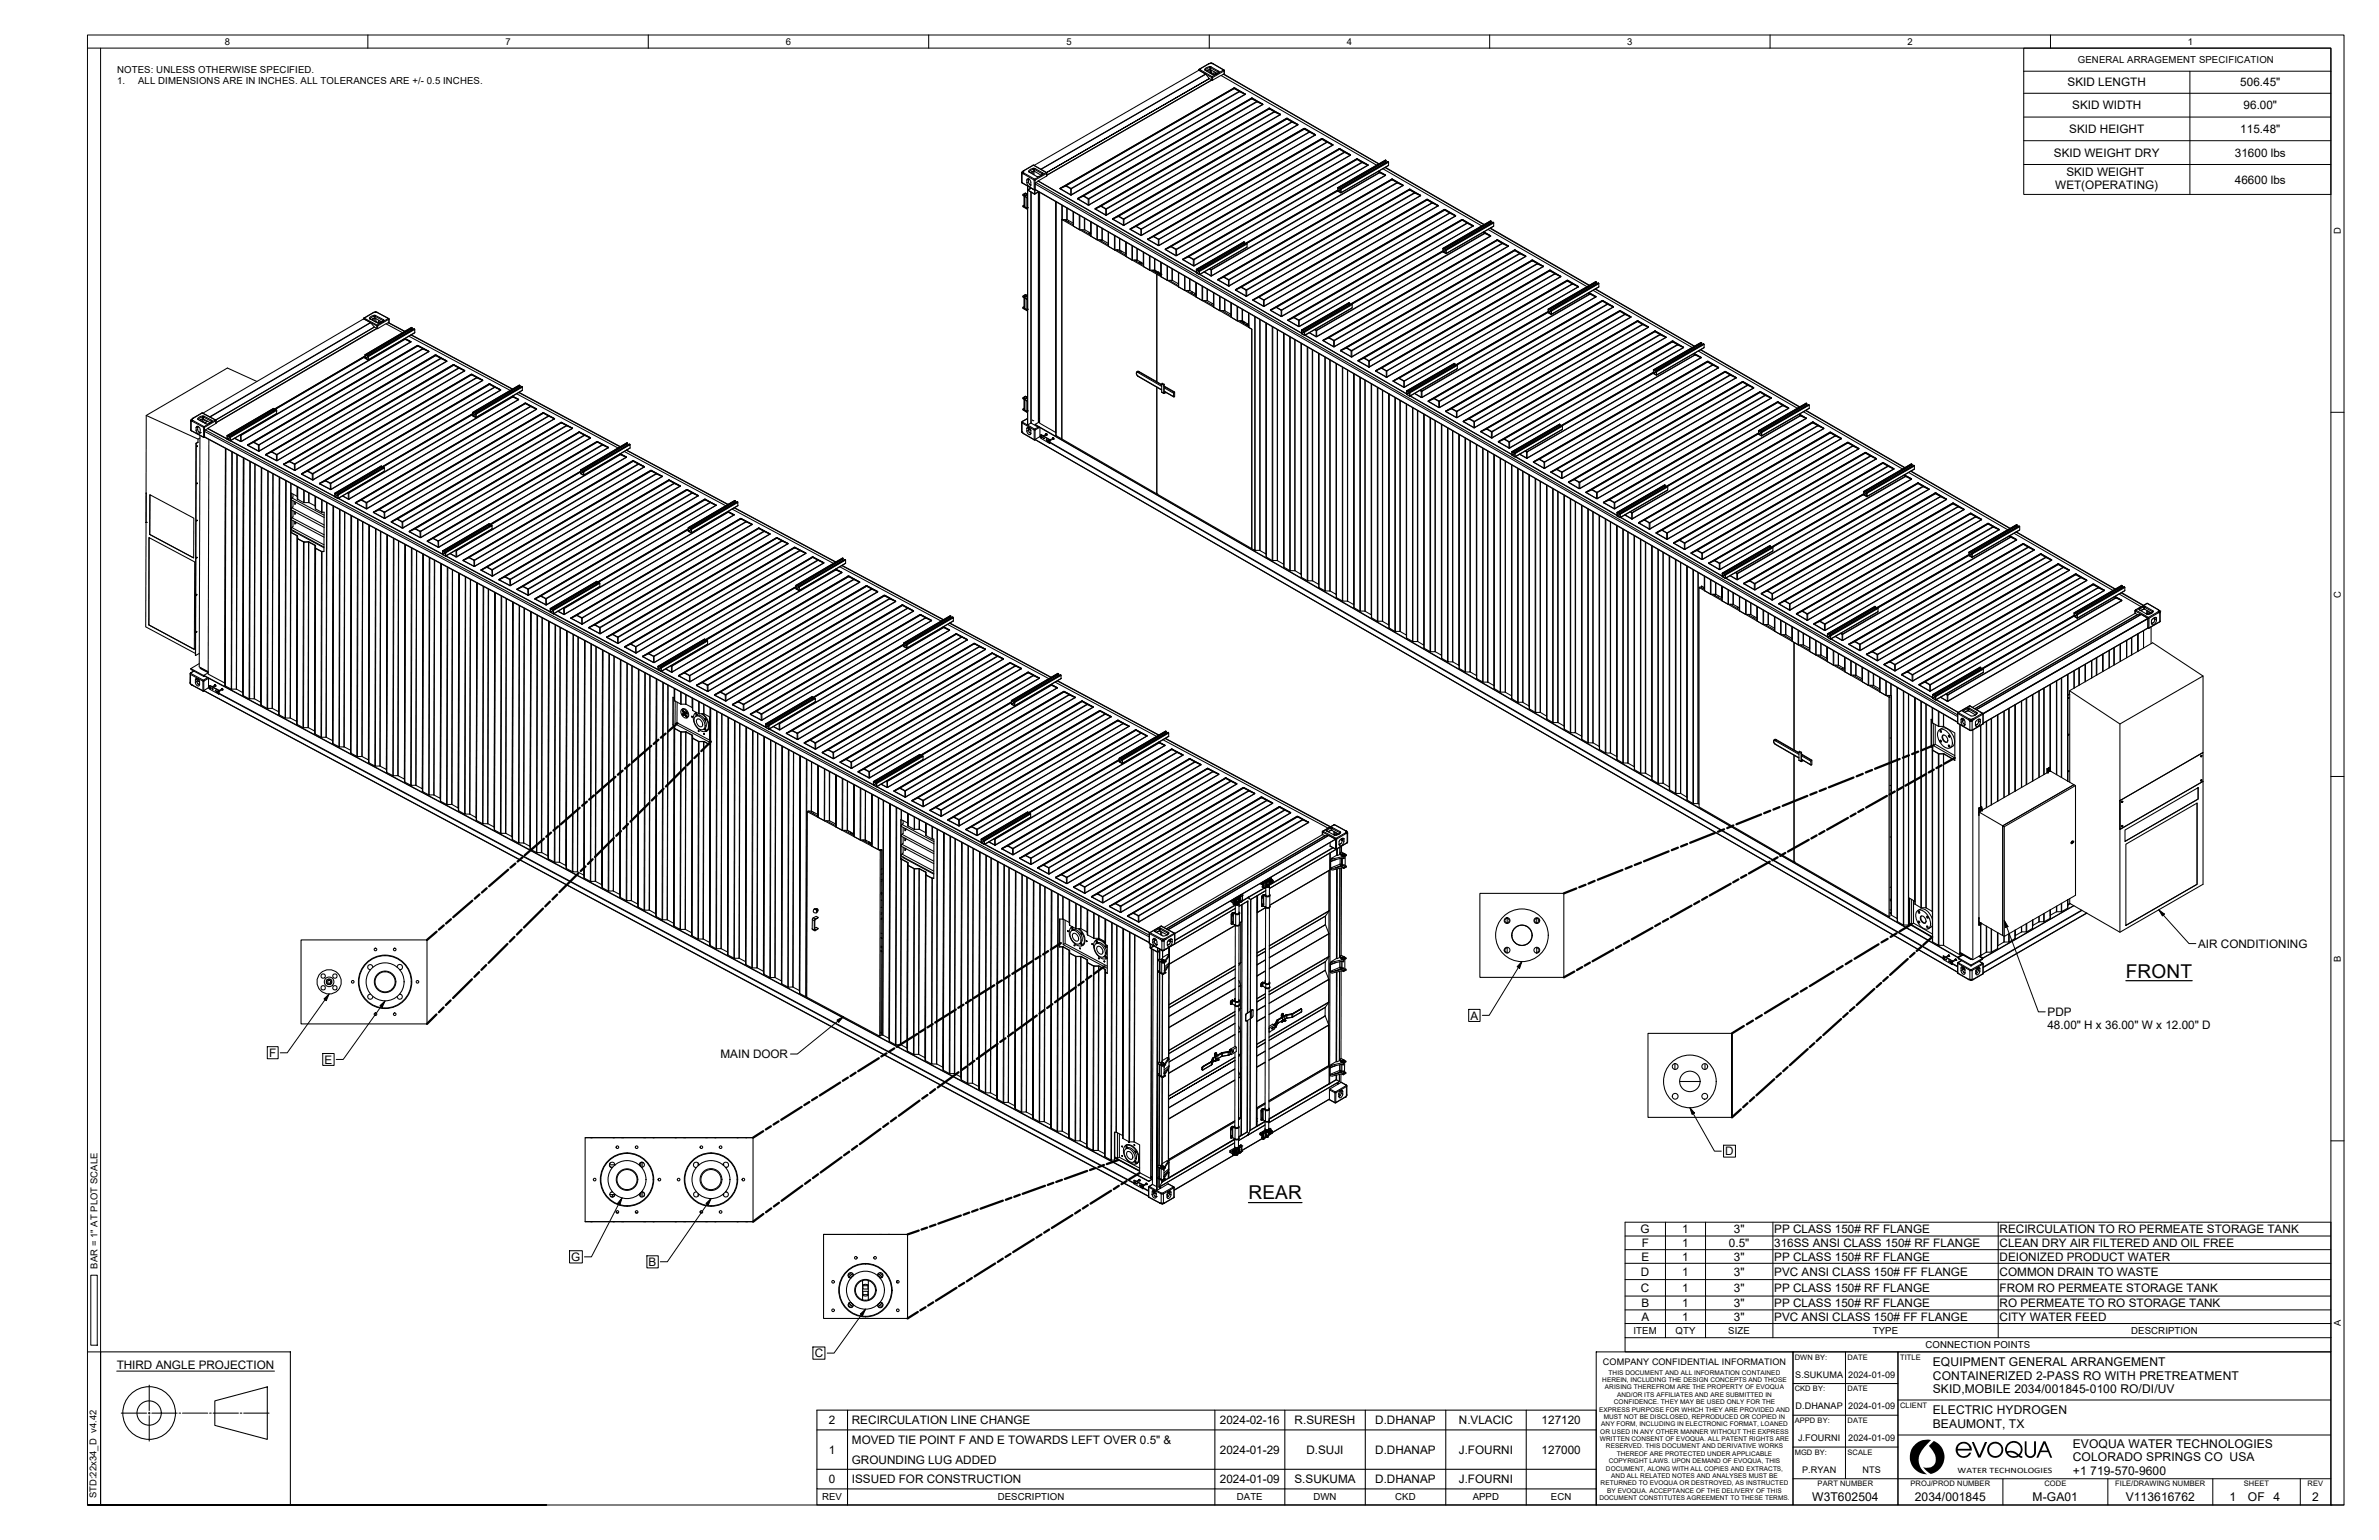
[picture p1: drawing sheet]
<svg xmlns="http://www.w3.org/2000/svg" width="864mm" height="559mm" viewBox="0 0 864 559" stroke-linecap="round" stroke-linejoin="round" font-family="sans-serif">
<defs><g id="words">
<g font-size="6.9">
<text x="771.7" y="354.7">FRONT</text>
<text x="453.2" y="435.2">REAR</text>
</g>
<g font-size="4.4">
<text x="701.7" y="495.6">EQUIPMENT GENERAL ARRANGEMENT</text>
<text x="701.7" y="500.6">CONTAINERIZED 2-PASS RO WITH PRETREATMENT</text>
<text x="701.7" y="505.6">SKID,MOBILE 2034/001845-0100 RO/DI/UV</text>
<text x="701.7" y="513.1">ELECTRIC HYDROGEN</text>
<text x="701.7" y="518.2">BEAUMONT, TX</text>
<text x="752.5" y="525.5">EVOQUA WATER TECHNOLOGIES</text>
<text x="752.5" y="530.3">COLORADO SPRINGS CO USA</text>
<text x="752.5" y="535.3">+1</text>
<text x="758.8" y="535.3">719-570-9600</text>
<text x="657.9" y="544.6">W3T602504</text>
<text x="695.1" y="544.6">2034/001845</text>
<text x="737.9" y="544.6">M-GA01</text>
<text x="771.7" y="544.6">V113616762</text>
<text x="809.4" y="544.7">1</text>
<text x="816" y="544.6">OF 4</text>
<text x="839.3" y="544.7">2</text>
</g>
<g font-size="4.3">
<text x="750.6" y="31.4">SKID LENGTH</text>
<text x="813.2" y="31.4">506.45&quot;</text>
<text x="752.2" y="39.7">SKID WIDTH</text>
<text x="814.5" y="39.6">96.00&quot;</text>
<text x="751.1" y="48.3">SKID HEIGHT</text>
<text x="813.2" y="48.3">115.48&quot;</text>
<text x="745.6" y="56.9">SKID WEIGHT DRY</text>
<text x="811.3" y="56.9">31600 lbs</text>
<text x="750.1" y="63.8">SKID WEIGHT</text>
<text x="746.1" y="68.7">WET(OPERATING)</text>
<text x="811.3" y="66.6">46600 lbs</text>
<text x="797.9" y="343.9">AIR CONDITIONING</text>
<text x="533.8" y="370">A</text>
<text x="743.3" y="368.7">PDP</text>
<text x="743.3" y="373.5">48.00&quot; H x 36.00&quot; W x 12.00&quot; D</text>
<text x="97.7" y="383.5">F</text>
<text x="261.5" y="384">MAIN DOOR</text>
<text x="117.8" y="386">E</text>
<text x="626.3" y="419.2">D</text>
<text x="595.6" y="447.5">G</text>
<text x="610.7" y="447.5">1</text>
<text x="629.4" y="447.5">3&quot;</text>
<text x="644.1" y="447.5">PP CLASS 150# RF FLANGE</text>
<text x="725.9" y="447.5">RECIRCULATION TO RO PERMEATE STORAGE TANK</text>
<text x="595.9" y="452.5">F</text>
<text x="610.7" y="452.5">1</text>
<text x="627.6" y="452.4">0.5&quot;</text>
<text x="644.1" y="452.5">316SS ANSI CLASS 150# RF FLANGE</text>
<text x="725.9" y="452.5">CLEAN DRY AIR FILTERED AND OIL FREE</text>
<text x="207.4" y="457.6">G</text>
<text x="235.5" y="459.4">B</text>
<text x="595.8" y="457.5">E</text>
<text x="610.7" y="457.5">1</text>
<text x="629.4" y="457.4">3&quot;</text>
<text x="644.1" y="457.5">PP CLASS 150# RF FLANGE</text>
<text x="725.9" y="457.5">DEIONIZED PRODUCT WATER</text>
<text x="595.7" y="462.9">D</text>
<text x="610.7" y="462.9">1</text>
<text x="629.4" y="462.9">3&quot;</text>
<text x="644.1" y="462.9">PVC ANSI CLASS 150# FF FLANGE</text>
<text x="725.9" y="462.9">COMMON DRAIN TO WASTE</text>
<text x="595.7" y="468.8">C</text>
<text x="610.7" y="468.8">1</text>
<text x="629.4" y="468.8">3&quot;</text>
<text x="644.1" y="468.8">PP CLASS 150# RF FLANGE</text>
<text x="725.9" y="468.8">FROM RO PERMEATE STORAGE TANK</text>
<text x="595.8" y="474.3">B</text>
<text x="595.8" y="479.3">A</text>
<text x="610.7" y="474.3">1</text>
<text x="610.7" y="479.3">1</text>
<text x="629.4" y="474.3">3&quot;</text>
<text x="629.4" y="479.2">3&quot;</text>
<text x="644.1" y="474.3">PP CLASS 150# RF FLANGE</text>
<text x="644.1" y="479.3">PVC ANSI CLASS 150# FF FLANGE</text>
<text x="725.9" y="474.3">RO PERMEATE TO RO STORAGE TANK</text>
<text x="725.9" y="479.3">CITY WATER FEED</text>
<text x="42.4" y="496.8">THIRD ANGLE PROJECTION</text>
<text x="295.8" y="492.5">C</text>
<text x="300.9" y="516.8">2</text>
<text x="309.2" y="516.8">RECIRCULATION LINE CHANGE</text>
<text x="442.8" y="516.8">2024-02-16</text>
<text x="470" y="516.8">R.SURESH</text>
<text x="499.2" y="516.8">D.DHANAP</text>
<text x="529.6" y="516.8">N.VLACIC</text>
<text x="559.6" y="516.8">127120</text>
<text x="300.9" y="527.5">1</text>
<text x="309.2" y="523.9">MOVED TIE POINT F AND E TOWARDS LEFT OVER 0.5&quot; &amp;</text>
<text x="442.8" y="527.5">2024-01-29</text>
<text x="474.3" y="527.5">D.SUJI</text>
<text x="499.2" y="527.5">D.DHANAP</text>
<text x="529.6" y="527.5">J.FOURNI</text>
<text x="559.6" y="527.5">127000</text>
<text x="309.2" y="531.1">GROUNDING LUG ADDED</text>
<text x="300.9" y="538.2">0</text>
<text x="309.2" y="538.2">ISSUED FOR CONSTRUCTION</text>
<text x="442.8" y="538.2">2024-01-09</text>
<text x="469.9" y="538.2">S.SUKUMA</text>
<text x="499.2" y="538.2">D.DHANAP</text>
<text x="529.6" y="538.2">J.FOURNI</text>
</g>
<g font-size="3.5">
<text x="754.3" y="22.9">GENERAL ARRAGEMENT SPECIFICATION</text>
<text x="42.5" y="26.5">NOTES: UNLESS OTHERWISE SPECIFIED.</text>
<text x="42.5" y="30.5">1.</text>
<text x="50.2" y="30.5">ALL DIMENSIONS ARE IN INCHES. ALL TOLERANCES ARE +/- 0.5 INCHES.</text>
<text x="593" y="484.1">ITEM</text>
<text x="608.2" y="484">QTY</text>
<text x="627.4" y="484.1">SIZE</text>
<text x="679.8" y="484.1">TYPE</text>
<text x="773.6" y="484.1">DESCRIPTION</text>
<text x="698.9" y="489.2">CONNECTION POINTS</text>
<text x="298.4" y="544.4">REV</text>
<text x="362.2" y="544.4">DESCRIPTION</text>
<text x="448.9" y="544.4">DATE</text>
<text x="476.8" y="544.4">DWN</text>
<text x="506.5" y="544.4">CKD</text>
<text x="534.6" y="544.4">APPD</text>
<text x="563" y="544.4">ECN</text>
</g>
<g font-size="3.4">
<text x="81.7" y="16.3">8</text>
<text x="183.5" y="16.3">7</text>
<text x="285.3" y="16.3">6</text>
<text x="387.1" y="16.3">5</text>
<text x="488.9" y="16.3">4</text>
<text x="590.7" y="16.3">3</text>
<text x="692.5" y="16.3">2</text>
<text x="794.3" y="16.3">1</text>
<text x="849.8" y="84.8" transform="rotate(-90 849.8 84.8)">D</text>
<text x="849.8" y="217" transform="rotate(-90 849.8 217)">C</text>
<text x="849.8" y="349" transform="rotate(-90 849.8 349)">B</text>
<text x="35.4" y="460.4" transform="rotate(-90 35.4 460.4)">BAR = 1&quot; AT PLOT SCALE</text>
<text x="849.8" y="481.2" transform="rotate(-90 849.8 481.2)">A</text>
<text x="35.1" y="543.7" transform="rotate(-90 35.1 543.7)">STD:22x34_D v4.42</text>
</g>
<g font-size="3.3">
<text x="581.9" y="495.2">COMPANY CONFIDENTIAL INFORMATION</text>
<text x="651.7" y="499.9">S.SUKUMA</text>
<text x="670.9" y="499.9">2024-01-09</text>
<text x="651.8" y="511.4">D.DHANAP</text>
<text x="670.9" y="511.4">2024-01-09</text>
<text x="652.7" y="522.9">J.FOURNI</text>
<text x="670.9" y="522.9">2024-01-09</text>
<text x="654.2" y="534.4">P.RYAN</text>
<text x="676.1" y="534.4">NTS</text>
</g>
<text font-size="3" x="710.6" y="534.4">WATER TECHNOLOGIES</text>
<g font-size="2.7">
<text x="651.5" y="493.3">DWN BY:</text>
<text x="670.7" y="493.3">DATE</text>
<text x="689.7" y="493.3">TITLE</text>
<text x="651.5" y="504.8">CKD BY:</text>
<text x="670.7" y="504.8">DATE</text>
<text x="689.7" y="510.8">CLIENT</text>
<text x="651.5" y="516.3">APPD BY:</text>
<text x="670.7" y="516.3">DATE</text>
<text x="651.5" y="527.9">MGD BY:</text>
<text x="670.7" y="527.9">SCALE</text>
<text x="659.8" y="539.4">PART NUMBER</text>
<text x="693.5" y="539.4">PROJ/PROD NUMBER</text>
<text x="742.1" y="539.4">CODE</text>
<text x="767.8" y="539.4">FILE/DRAWING NUMBER</text>
<text x="814.5" y="539.4">SHEET</text>
<text x="837.7" y="539.4">REV</text>
</g>
<g font-size="2.3">
<text x="581.7" y="501.5">HEREIN, INCLUDING THE DESIGN CONCEPTS AND THOSE</text>
<text x="583.9" y="498.8">THIS DOCUMENT AND ALL INFORMATION CONTAINED</text>
<text x="582.6" y="504.1">ARISING THEREFROM ARE THE PROPERTY OF EVOQUA</text>
<text x="585.9" y="509.5">CONFIDENCE. THEY MAY BE USED ONLY FOR THE</text>
<text x="587" y="506.8">AND/OR ITS AFFILIATES AND ARE SUBMITTED IN</text>
<text x="580.5" y="512.2">EXPRESS PURPOSE FOR WHICH THEY ARE PROVIDED AND</text>
<text x="582.2" y="514.9">MUST NOT BE DISCLOSED, REPRODUCED OR COPIED IN</text>
<text x="580.9" y="520.2">OR USED IN ANY OTHER MANNER WITHOUT THE EXPRESS</text>
<text x="581.3" y="517.5">ANY FORM, INCLUDING IN ELECTRONIC FORMAT, LOANED</text>
<text x="580.8" y="522.9">WRITTEN CONSENT OF EVOQUA. ALL PATENT RIGHTS ARE</text>
<text x="583" y="525.6">RESERVED. THIS DOCUMENT AND DERIVATIVE WORKS</text>
<text x="583" y="533.6">DOCUMENT, ALONG WITH ALL COPIES AND EXTRACTS,</text>
<text x="584" y="530.9">COPYRIGHT LAWS. UPON DEMAND OF EVOQUA, THIS</text>
<text x="586.9" y="528.3">THEREOF ARE PROTECTED UNDER APPLICABLE</text>
<text x="581" y="539">RETURNED TO EVOQUA OR DESTROYED, AS INSTRUCTED</text>
<text x="584.9" y="536.3">AND ALL RELATED NOTES AND ANALYSES MUST BE</text>
<text x="580.6" y="544.3">DOCUMENT CONSTITUTES AGREEMENT TO THESE TERMS.</text>
<text x="583.4" y="541.7">BY EVOQUA. ACCEPTANCE OF THE DELIVERY OF THIS</text>
</g>
</g></defs>
<!-- layer: Symbol -->
<path d="M771.7 355.9h24.1M453.2 436.4h19.4" fill="none" stroke="#000" stroke-width=".44"/>
<!-- layer: Visible -->
<g fill="none" stroke="#000" stroke-width=".38">
<path d="M435.2 25.5l4.7 2.6v1M435.3 25.2l-.1 .2M435.3 25.1l-.1 .4M437.3 25.1l.3 .3M437.6 25.4v.2M437.6 25.4v.1M437.6 26.9h.1M438.5 25.4l-.1 .1M438.5 25.5v.6M438.8 23.1h.1M438.8 23.1l-3.5 2M438.9 23.1h1.3"/>
<path d="M438.9 23.1l-3.5 2 4.6 2.7 1.6-.9M439 28.5h.1M439 25.3v1.1M439 28.5l-59.1 34.1 59.1-34.1-1.3-1.6-59.8 34.6M439 28.5l.9 .6M439.1 24.1l.1 .4M439.2 24.5l-1 .3-.6 .6M439.2 24.5h.2v.8M439.2 24.5v.7M439.4 25.3l-.9 .1-.5 .4M439.4 25.3v1.1l-.2 .1M439.4 25.3l2.6 1.4"/>
<path d="M439.5 22.9h.2M439.5 22.9l-.7 .2M439.5 26.7l1 .5M439.6 24.3l-.5-.2a1.65 1.65 0 0 0-1.7 1.4l2.8 1.6 1.4-.2M439.6 24.3l-.2 .3 2.8 1.6M439.6 24.3l2.8 1.5M439.7 22.9l.7 .2M439.7 25.5v.9l1 .5M439.9 29.1h.3M439.9 29l-59.9 34.6M440.2 29.1l3-1.7 56.5 32.5M440.2 28.1v1"/>
<path d="M440.2 23.1l4 2.3-2.1 1.2M440.2 23.1h.2M440.4 23.1l3.9 2.3M440.7 26v1.2M441.1 26.2v.6l.5-.3M441.1 26.8l.1 .3M441.8 26.6v.2M442.2 26.2l-.4 .7M442.2 26.2v.2M442.4 25.8l.1 .4M442.4 25.8l-.2 .4M442.5 26.2l-.9 .7"/>
<path d="M442.5 26.2l-.2 .1M443.4 27.4l.7-.5 56.4 32.6M444.1 26.9l56.5 32.5M444.3 25.4l.1 .3M444.3 25.4l.1 .2M444.4 25.7l-4.2 2.4M444.4 25.6v.1M444.4 25.6v1.4M447.9 31.9h.3M447.9 31.9l-61 35.5M447.9 32.1h.3zM447.9 31.9l-63 36.4"/>
<path d="M448.2 31.9l3.7 2.2-3.7-2M448.2 31.9v.2M448.2 31.9l3.8 2.2M449.8 33.1l.2 .2M449.8 33.1l-1.7-1-61.1 35.3M449.8 33.1l-61 35.3-1.8-1M450 33.3l1.9 .9M450 33.3l-61.1 35.2M451.9 34.2l.1 .1M451.9 34.2l-63 36.5v-2.2M452 34.1v.2M452 34.1l-.1 .1"/>
<path d="M452 34.3l-63.1 36.4M454.3 35.6h.3M454.3 35.6l-63.1 36.4M454.3 35.6l-61 35.5M454.3 35.6l-63 36.4 2-.9M454.5 35.8h.1M454.5 35.8l3.8 2M454.5 35.8v-.2l3.8 2.2M454.6 35.6l3.7 2.2M456.2 36.8l.1 .2M456.2 36.8l-1.8-1-61 35.3M456.2 36.8l-61 35.3-1.8-1"/>
<path d="M456.3 37l2 .9M456.3 37l-61 35.2M458.3 37.8v.2M458.3 37.9v.1M458.3 37.8v.1M458.3 38l-63 36.4M460.6 39.3l-63 36.4M460.7 39.2l.2 .1zM460.7 39.3l-61 35.4M460.7 39.3l-63.1 36.4 2.1-1M460.9 39.5h.1M460.8 39.5h.1"/>
<path d="M460.9 39.5l3.8 2M460.9 39.5v-.2l3.9 2.2M375 60h.2M375 59.9h.3M375 59.9l-3.5 2.1M375.3 59.9l4.6 2.7M462.5 40.5l.2 .1M462.5 40.5l-1.7-1-61.1 35.2M462.5 40.5l-61 35.3-1.8-1.1M462.7 40.6l2 1M462.7 40.6l-61.1 35.3M464.7 41.6l.1 .1"/>
<path d="M464.7 41.6l-63.1 36.4v-2.1M464.8 41.5v.2M464.8 41.5l-.1 .1M464.8 41.7l-63.1 36.3M467 42.9h.3M467 42.9l-63.1 36.5M467.1 43.1l.2 .1zM467.3 43l3.7 2.1-2-.9zM467.3 42.9l3.8 2.2M468.9 44.2l.1 .1M468.9 44.2l-1.7-1-61.1 35.2M468.9 44.2l-61 35.2-1.8-1"/>
<path d="M469 44.3l2 1M469 44.3l-61 35.3M471 45.3h.1M471 45.3l-63 36.4v-2.1M471.1 45.1v.2M471.1 45.1l-.1 .2M471.1 45.3l-63 36.4M473.3 46.6h.4zM473.3 46.6l-63 36.5M473.4 46.6l-61 35.4M473.4 46.8h.2zM473.6 46.8l3.8 2"/>
<path d="M473.6 46.8v-.2l3.9 2.2M475.3 47.9h.1M475.3 47.9l-1.8-1-61 35.2M475.3 47.9l-61.1 35.2-1.7-1M475.4 47.9l2 1.1M475.4 47.9l-61.1 35.3M477.4 49h.1M477.4 49l-63.1 36.3v-2.1M477.5 48.8v.2M477.5 48.8l-.1 .2M477.5 49l-63.1 36.4M479.7 50.3h.4z"/>
<path d="M479.8 50.5h.2zM480 50.5l3.7 2M480 50.5v-.2l3.8 2.2M481.6 51.6h.2M481.6 51.6l-1.7-1.1-61.1 35.3M481.6 51.6l-61 35.2-1.8-1M481.8 51.6l1.9 1M481.8 51.6l-61.1 35.3M483.7 52.6l.1 .1M483.7 52.6l-63 36.4v-2.1M483.8 52.5v.2M483.8 52.5l-.1 .1"/>
<path d="M483.8 52.7l-63 36.4M486.1 54h.3M486.1 54l-63.1 36.4M486.2 54.2h.1zM486.3 54l3.9 2.2zM486.4 54l3.8 2.1M488 55.2l.1 .1M488 55.2l-1.7-1-61.1 35.2M488 55.2l-61 35.2-1.8-1M488.1 55.3l2.1 1M488.1 55.3l-61 35.3M490.2 56.3h.1"/>
<path d="M490.2 56.3l-63.1 36.4M490.2 56.1v.2M490.2 56.3l-63.1 36.5M492.4 57.7h.4zM492.4 57.7l-63 36.3M492.5 57.8h.2zM492.7 57.8l3.8 2M492.7 57.8v-.1l3.9 2.1M494.3 58.9l.2 .1M494.3 58.9l-1.7-1.1-61.1 35.3M494.3 58.9l-61 35.2-1.8-1M494.5 59l2 .9"/>
<path d="M494.5 59l-61 35.2M496.5 59.9l.1 .1M496.5 59.9l-63 36.5v-2.2M496.6 59.8v.2M496.6 59.8l-.1 .1M502.9 58.1h.1M503 58.1l-17.4 10v1.2M503 58.1l-17.4 10M503 58.6v.5M503.1 58.2l.1 .2M503.2 58.4l-17.2 9.9M503.7 58.6h.1"/>
<path d="M503.8 58.6l-17.1 10h-.2l.1 .2M503.8 58.6l-17.3 10M503.9 58.7l.2 .2M504.1 58.9v1.1l-17.3 9.9v-1.1M504.1 58.9l-17.3 9.9M370.8 66l.3 .4M371 62.5l-.2 .3M371.1 66.4l4.3 2.5 .5-.1M371.3 70.7l1.7 1.1v3.6l-.5-.1M371.3 74.8l1.7 1.1M371.5 63.1h-.5v3.2l4.4 2.5v-3.5M371.5 63.1l3.9 2.2"/>
<path d="M371.5 62h.1M371.5 62l-.5 .5 .5-.1-.4 .1-.1 .6-.2-.2v3.1M371.6 62l3.6-2.1 4.6 2.7-1.7 1M371.6 62v.7M371.6 62.7l-.1 .4M371.6 62.7l4 2.3M371.7 71.2v3.7l.2 .1M371.7 74.4l-.4 .4 1.7 1M371.9 70.4l.3-.2a.44 .44 0 0 1 .6 .2 .44 .44 0 0 1-.1 .6 .44 .44 0 0 1-.6-.1l-.4-.2zM371.9 70.3a.41 .41 0 0 1 .6-.1 .41 .41 0 0 1 .1 .5h-.7zM371.9 75l.6 .3M371.9 71.2v3.8"/>
<path d="M372.5 71.6v3.7M372.7 65.3a.64 .64 0 0 1 .8-.5 .64 .64 0 0 1 .5 .7l.2 1.6M372.7 66.3a.92 .92 0 0 0 .4 1.1 .92 .92 0 0 0 1.1-.1v-.2M372.7 65.3l.7-.3v1l-.7 .3M372.7 65.3v1M372.9 71.6v.2M372.9 75.8v.1M373 70.5l-.8-.5-.9 .5 1.7 1.1M373 69l.1 85.2v-85.2M373 68.8l.2 .3M373 67.5l.1 1.3v-1.2M373 70.3l-.2 .1"/>
<path d="M373.4 66l.2 .8 .6 .3M373.4 62.1l.2 .3M373.4 64.9v.1M373.6 62.4l.1 .1M373.6 62.4h.1M373.6 66.7l.6 .4M373.6 65l-.2 .2M374.2 69.7v83.8l-1.1 .7M374.2 68.2l-1.1 .7 2.4 1.5M374.3 69.8v83.7M374.4 68.3l-1.2 .7 2.4 1.3M374.5 62.4h.1"/>
<path d="M374.6 62.3v.1M374.6 62.4v.6M374.8 68.6l.5 .2M375 62.2v1M375.2 61.1v.3M375.2 61.4l-.8 .3-.8 .7M375.2 61.4l.3 .1v.7M375.2 61.4v.7M375.3 62.1v1.3M375.4 60l59.8-34.5 2.4 1.4-59.8 34.5M375.4 65.3h.3M375.5 68.9h.2"/>
<path d="M375.5 62.2l-1.5 .4M375.5 62.2l2.5 1.4M375.6 70.3l-.1 .1M375.6 65l.1 .3M375.6 65l-.2 .3M375.7 70.4h-.2M375.7 68.7l334.9 193.4M375.7 61.2a2.14 2.14 0 0 0-2.3 1.1l2.9 1.7 1.4-.2M375.7 61.2l-.2 .3 2.8 1.6M375.7 65.3l.1 3.5M375.7 61.2l2.8 1.5M376 66.2l-.3 .5"/>
<path d="M376 66.2l334.6 193.2M376.7 69.8l.4 .1M376.9 65.7l57.4 33.2M376.9 65.7l57.4 33M376.9 69.7l.2 .2M376.9 65.7l-.9 .5M376.9 69.9v83.4M377 69.5l-1.3 .9v-1.4v1.4M377.1 69.9v83.4M377.1 69.6l-1.5 .8M377.4 69.7v83.8l5.9 3.5M377.7 63.8l-2.1 1.2"/>
<path d="M378.1 63.6l-.4 .2M378.3 63.1l-.5 .7M378.3 63.1v.2M378.5 62.7l.2 .4M378.5 62.7l-.2 .4M378.7 63.1l-.6 .5M378.7 63.1l-.3 .1M379.9 62.6l.1 .2M379.9 63.9l-3 1.8M379.9 62.6v.3M379.9 62.9l-4.2 2.4M379.9 62.9v1"/>
<path d="M380 62.8l-.1 1.1M380 62.8l-.1 .1M383.2 73.2l.1 84.9M383.3 73.2v84.9M384.9 68.3v.2M384.9 68.5l2-1 1.8 1v2.2zM384.9 68.5l3.7 2.2M385.4 79.6l34.5 19.9v39v-39l34.5 19.9v79.7l-34.5-19.9v-38.7v38.7l-34.5-19.9zM385.4 79.6l.2 .1M385.4 74.4v84.9l-2.1-1.2M385.6 79.7h1.7M385.6 74.5v5.2"/>
<path d="M386.3 79.7l3.3 1.9M386.9 67.4h.1M386.9 67.4l-2 .9M387.2 79.7v.5M387.3 79.7h.1M387.3 75.5v4.2M387.3 79.7l2.3 1.3M387.9 79.9v.7M388.6 70.7h.3M388.7 68.5h.2M389.6 76.8l.1 5.3M389.7 76.9v5.2"/>
<path d="M391.2 72v.2M391.2 72.2l3.8 2.2M391.3 72.1l2-.9 1.7 1v2.2zM391.8 78.1v5.2M392 78.2v5.2M393.3 71.1h.1M393.6 79.2v4.2M393.8 79.2v4.2M395 74.4h.3M395 72.2h.3M395.3 72.2v2.2M397.6 75.7v.2"/>
<path d="M397.6 75.9l3.7 2.1M397.6 75.8l2.1-.9 1.7 1v2.1zM399.7 74.7h.1M401.3 78h.4M401.4 75.9h.2M403.9 79.4v.2M403.9 79.6l3.8 2.1M404 79.5l2-1 1.8 1.1v2.1zM404 79.4l63-36.4-61 35.4zM406 78.4h.1M407.8 79.6h.2M485.6 69.3l1.2 .6"/>
<path d="M485.6 69.2l-33.1 19.1M485.6 69.3l-50.4 28.9M485.7 68.2h.1M485.7 69.3h.1M485.8 68.2l-.1 1.1 .8-.5M485.8 68.2h.1M485.8 68.1l.2 .2M485.8 68.2l.2 .3M486.7 68.8h.1M486.7 69.9h.1M486.7 68.6l.1 .2M486.7 68.8l-.9 .5 .9 .6"/>
<path d="M486.7 68.8v1.1M496.6 60l-63.1 36.5M500.8 62.5l-.5-.3 2.6 1.3-2.5-1.4 2.5 1.4M500.8 62.5v.2M500.8 62.5l-61.1 35.3-.5-.3M500.8 62.7l2.1 .9M500.8 62.7l-61 35.2M502 61.2l35.9 20.8M502.7 60.8l36 20.7M502.9 63.6v.1M502.9 63.6l-63.1 36.5v-2.2M502.9 60.7l35.9 20.8"/>
<path d="M502.9 63.5v.2M502.9 63.5v.1M502.9 63.7l-63 36.4M504.1 60l-17.3 10M505.2 65h.3M505.2 65l-61 35.5M505.2 65.2h.3zM505.2 65l-63 36.4M505.5 65l3.7 2.2-3.7-2M505.5 65v.2M505.5 65l3.8 2.2M507.1 66.2l.1 .2"/>
<path d="M507.1 66.2l-1.8-1-61 35.3M507.1 66.2l-61 35.3-1.8-1M507.2 66.4l2 .9M507.2 66.4l-61 35.2M509.2 67.3l.1 .1M509.2 67.3l-63 36.4v-2.1M509.3 67.2v.2M509.3 67.2l-.1 .1M509.3 67.4l-63.1 36.4M511.6 68.6l.3 .1zM511.6 68.9h.2M511.6 68.9h.1"/>
<path d="M511.7 68.9h.1M511.8 68.9l3.8 2M511.8 68.7v.2M511.9 68.7l3.7 2.2M513.5 69.9l.1 .1M513.5 69.9l-1.8-1-61 35.2M513.5 69.9l-61.1 35.3-1.7-1.1M513.6 70l2 1M513.6 70l-61 35.3M515.6 70.9v.1M515.6 71l-63 36.4M517.9 72.3h.3"/>
<path d="M517.9 72.3l-63 36.5M518 72.5h.2zM518.2 72.5l3.8 2M518.2 72.3l3.8 2.2M519.8 73.6l.1 .1M519.8 73.6l-1.7-1-61.1 35.2M519.8 73.6l-61 35.2-1.8-1M519.9 73.7l2.1 1M519.9 73.7l-61 35.2M522 74.7h.1M522 74.7l-63.1 36.4M522 74.5v.2"/>
<path d="M522 74.7l-63 36.4M524.3 76h.3M524.3 76l-63.1 36.5M524.3 76l-61 35.4M524.3 76.2h.3zM524.3 76l-63 36.5 2-1.1M524.6 76.2l3.7 2M524.6 76l3.8 2.2M524.6 76v.2M526.2 77.3h.1M526.2 77.3l-1.8-1-61 35.2M526.2 77.3l-61.1 35.2-1.7-1"/>
<path d="M526.3 77.3l2 1.1M526.3 77.3l-61 35.3M528.3 78.4h.1M528.3 78.4l-63 36.3v-2.1M528.4 78.2v.2M528.4 78.2l-.1 .2M528.4 78.4l-63.1 36.4M530.6 79.7h.4M530.6 79.7l-63 36.4M530.7 79.7l-61.1 35.4M530.7 79.9h.2zM530.7 79.7l-63.1 36.4 2-1"/>
<path d="M530.9 79.7l3.8 2.2zM531 79.7l3.7 2.2M389.7 82.1l2.1 1.2M391.8 83.3l.2 .1M392 83.4h1.6M392.6 83.4l3.4 1.9M393.6 83.4h.2M393.8 83.4l2.2 1.2M395.3 84.8h.1M395.4 84.3l-.1 .6M395.6 84.5l-.1 .5M396 80.5v5.2"/>
<path d="M396 84.6h.1M396 85.7l2.2 1.3M398.2 87h.1M398.2 81.8v5.2M398.3 87h1.7M398.3 81.9v5.1M399 87l3.3 2M400 87l.1 .1M400 82.8v4.2M400.1 87.1l-.4 .3M400.1 87.1l2.2 1.3M400.1 82.9v4.2"/>
<path d="M402.3 84.1l.1 5.3M402.4 89.4l2.2 1.3M402.4 84.2v5.2M404.6 90.7h.1M404.6 85.5v5.2M404.7 90.7h1.7M404.7 85.5v5.2M405.3 90.7l3.4 1.9M405.5 90.7h-.1M405.8 90.7v.2M406.4 90.7h.1M406.4 86.5v4.2"/>
<path d="M406.5 86.6v4.1M406.5 90.7l2.2 1.3M407.2 91.2l-.5 .2M407.7 81.7h.4M408.7 92v.1M408.7 87.8v4.2M408.7 87.9l.1 5.2M408.8 93.1l2.1 1.3M408.8 87.9v5.2M410.3 83.1v.1M410.3 83.2l3.8 2.2M410.3 83.2l2.1-1 1.7 1"/>
<path d="M410.3 83.2l3.8 2.1v-2.1M410.9 94.4h.2M410.9 89.1v5.3M411.1 94.4h1.6M411.1 89.2v5.2M411.7 94.4l3.4 1.9M412.3 94.4v.3M412.4 82l.1 .1M412.4 82l-2.1 1.1M412.6 94.4v.5M412.7 94.4h.1M412.7 90.2v4.2"/>
<path d="M412.8 94.4l2.2 1.3M412.8 90.2v4.2M413.6 94.8v.6M413.8 94.9v.7M414.1 85.4h.3M414.1 83.2h.2M414.1 95.1v.7M414.2 95.2v.6M414.3 95.2l-.1 .3M414.5 95.4l-.2 .1M415 95.7h.1M415 91.5v4.2"/>
<path d="M415.1 91.5l.1 5.3M415.2 96.8l2.1 1.2M415.2 91.6v5.2M416.7 86.7v.2M416.7 86.9l3.7 2.2M416.8 86.9l1.9-1 1.8 1v2.1zM417.3 98h.1M417.3 92.8v5.2M417.4 98h1.7M417.4 92.9v5.1M418.1 98l2.2 1.3M418.5 98.3l.1-.3-.1 .3"/>
<path d="M418.7 85.7l.1 .1M418.7 85.7l61.1-35.4-63.1 36.4M418.7 85.7l-1.9 1M419.1 98h.1M419.1 93.9v4.1M419.2 98l2.2 1.4M419.2 93.9v4.1M419.4 98.2l-.2 .5M419.5 98.2l.1 .4M419.6 98.7l.7 .2M419.6 98.6h.2M419.7 98.6l-.2 .3"/>
<path d="M419.8 98.4v.4h.5M419.9 99.5l.4-.2zM420.3 98.7l.1 .7M420.3 98.7v.4M420.3 99.3l1.1 .7M420.4 89.1h.4M420.5 86.9h.2M420.8 98.9l.1 .8M421.1 99.1v.3zM421.1 99.7l.1 .1M421.1 99.2v.5M421.2 99.3l-.1 .4"/>
<path d="M421.2 99.3h.1M421.3 99.3h-.1M421.3 99.3h.1M421.4 99.4v.4M421.4 95.2v4.2M421.4 99.4l-.1 .5M421.4 95.2l.1 5.3M421.5 95.2v5.3M423 90.4v.2M423 90.6l3.8 2.2M423.1 90.4l63.1-36.4zM423.7 96.5v5.2"/>
<path d="M423.8 96.6v5.1M425.1 89.4h.1M425.4 97.5v4.2M425.6 97.6v4.1M426.8 92.8h.3M426.8 90.6h.3M426.8 90.6l-1.7-1.1-2 1.1 3.7 2.1M426.8 90.6v2.1M427.1 90.6v2.1M427.8 98.9l.1 5.2M427.9 98.9v5.2M429.4 94v.2"/>
<path d="M429.4 94.2l3.8 2.3M429.5 94.2l2-1 1.7 1v2.2zM429.5 94l63-36.3-61 35.4zM431.5 93.1h.1M433.2 96.5h.3M433.2 94.2h.3M434.3 98.9l.1 .1M434.4 97.9l-.1 1 .9-.4v-.3M434.4 97.9l.2 .2M434.4 97.9h-.1M434.5 97.8l.1 .2M435.2 98.4h.1"/>
<path d="M435.3 99.5h.1M435.3 98.4l.1 .1M435.4 98.3v.2M435.4 98.5l-1 .5 1 .5M435.4 98.5v1M435.5 99.6l36.9 21.3-36.8-21.3M437.1 98.7l2.4 1.4M439 97.6l.6 .3M439.6 97.9h.2M439.6 97.9v2.2l-2.5-1.5M451.5 87.8h.1M451.6 87.8l-17.3 9.9v1.4l1.1 .5 17.3-9.9"/>
<path d="M451.6 88.3v.4l34-19.7-34 19.6M451.6 87.8l-17.3 9.9M451.7 87.9l.1 .1M451.8 88l-17.2 10M452.4 88.3h.1M452.4 88.3l-17.3 9.9M452.4 88.3l-17.2 9.9M452.6 88.3l.1 .2M452.7 88.5v1.2l-17.3 9.9v-1.1M452.7 88.5l-17.3 10M523.8 91.3l1.1 .7M523.8 91l-34 19.7v-.3"/>
<path d="M523.8 91.2l-33.1 19.2M523.8 91.3l-33.1 19.1M523.9 91.3v.1M523.9 90.2v1.1l.9-.4v-.3M523.9 90.2l.2 .2M523.9 90.2v.1M524.1 90.2v.2M524.1 90.4v.1M524.8 90.7h.1M524.8 91.9h.1M524.8 90.7l.1 .2M524.8 90.7l.1 .1"/>
<path d="M524.9 90.7l.1 .2M524.9 90.9l-1 .5 1 .5M524.9 90.9v1M525 92h.1M532.6 80.9v.1M532.6 80.9l-1.8-1-61 35.2M532.6 80.9l-61.1 35.2-1.7-1M532.6 81l2.1 1M532.6 81l-61 35.3M534.7 82h.1M534.7 82l-63.1 36.4v-2.1M534.7 81.9v.1"/>
<path d="M534.7 82l-63 36.5M538.4 84.3l.5 .3M538.5 84.3l2.5 1.2M538.6 84.1l2.5 1.4M538.9 84.6l.2 .1M538.9 84.6l-61 35.2-.6-.3M539.1 84.7l1.9 1M539.1 84.7l-61.1 35.3M540.1 83.2l36 20.8M540.9 82.9l35.9 20.7M541 85.7h.1M541 85.7l-63 36.4"/>
<path d="M541 82.7l36 20.8M541.1 85.5v.2M541.1 85.5l-.1 .2M541.1 80.1h.1M541.1 85.7l-63.1 36.5M541.1 80.1l-17 10.1-.3-.1v1.2M541.1 80.1l-17.3 10M541.1 80.7v.4M541.3 80.3v.1M541.3 80.4l-17.2 10M541.9 80.6h.1M542 80.6l-17.2 10"/>
<path d="M542 80.6l-17.3 10M542.1 80.7l.1 .2M542.2 80.9v1.1l-17.2 10v-1.1M542.2 82l-17.2 10M542.2 80.9l-17.2 10M543.4 87l.3 .1zM543.4 87.2h.2zM543.6 87.1l3.8 2.1zM543.7 87.1l3.8 2.1M545.3 88.3l.1 .1M545.3 88.3l-1.8-1.1-61 35.3M545.3 88.3l-61 35.2-1.8-1"/>
<path d="M545.4 88.4l2 .9M545.4 88.4l-61 35.2M547.4 89.3l.1 .1M547.4 89.3l-63 36.5M547.5 89.2v.2M547.5 89.2l-.1 .1M547.5 89.4l-63.1 36.4M549.8 90.7h.2zM549.8 90.9h.2zM550 90.7l3.8 2.2zM550 90.7l3.8 2.2M551.6 91.9l.2 .2"/>
<path d="M551.6 91.9l-1.7-1-61.1 35.3M551.6 91.9l-61 35.3-1.8-1M551.8 92.1l2 .9M551.8 92.1l-61.1 35.2M553.8 93v.1M553.8 93l-63.1 36.4v-2.1M553.8 92.9v.2M553.8 92.9v.1M553.8 93.1l-63 36.4M556.1 94.4h.4zM556.1 94.6h.3zM556.4 94.6l3.7 2"/>
<path d="M556.4 94.6v-.2l3.8 2.2M558 95.6l.1 .2M558 95.6l-1.7-1-61.1 35.3M558 95.6l-61 35.3-1.8-1M558.1 95.8l2 .9M558.1 95.8l-61 35.2M560.1 96.7l.1 .1M560.1 96.7l-63 36.4v-2.1M560.2 96.6v.2M560.2 96.6l-.1 .1M560.2 96.8l-63.1 36.4M562.5 98h.3"/>
<path d="M562.5 98.2h.2zM562.5 98l-63.1 36.5M562.7 98.1l3.8 2.2zM562.8 98l3.7 2.3M564.4 99.3l.1 .1M564.4 99.3l-1.8-1-61 35.2M564.4 99.3l-61 35.3M564.5 99.4l2 1M564.5 99.4l-61.1 35.2M132 115.6v.2M132 115.7l4.8 2.5v1.1M132.1 115.4l-.1 .2"/>
<path d="M134.1 115.4l.3 .3M134.4 115.7h.1M134.5 117l.1 .1M135.3 115.7l-.2 .1M135.3 115.8v.5M135.5 113.4h.1M135.5 113.4l-3.4 2M135.6 113.4h1.4M135.6 113.4l-3.4 2 4.7 2.6 1.6-1M135.7 115.5v1M135.8 114.4l.1 .3M135.9 114.7l-.8 .3-.7 .7"/>
<path d="M135.9 114.7l.3 .1v.7M135.9 114.7v.8M136.1 116.6h.4l-.1 .2M136.1 115.5v1.1M136.1 116.6v.1M136.2 115.5l-1.5 .5M136.2 115.5l2.5 1.4M136.3 113.3h.1M136.3 113.3l-.8 .1M136.3 114.5l-.4-.1a1.68 1.68 0 0 0-1.7 1.3l3 1.6 1.3-.3M136.3 114.5l-.1 .3 2.9 1.5M136.3 113.2l.7 .2"/>
<path d="M136.3 114.5l3 1.5M136.4 113.2h-.2M136.5 115.6v1l.9 .6M136.8 119.3h.3M136.8 119.3l-.9-.6-57.5 33.7M136.8 119.1l-58.4 34.3M137 113.4l4 2.2-2.1 1.2M137 113.4h.1M137 113.4l4.1 2.2 .1 .2M137.1 119.3l3-1.8 6 3.2M137.1 118.2v1.1M137.4 116.2v1.1"/>
<path d="M137.9 116.4v.7l.5-.3M137.9 117.1v.1M138.4 116.8l.1 .2M138.4 116.7v.1M139.1 116.3l-.4 .7M139.1 116.3v.3M139.3 116l.1 .3M139.3 116l-.2 .3M139.4 116.3l-.9 .7M139.4 116.3l-.3 .2M140.1 117.5l.8-.4 6 3.2M140.9 117.1l6 3.1"/>
<path d="M141.1 115.6l.1 .2M141.2 115.8v1.4M141.2 115.8l-4.1 2.4M141.2 115.8h.1M149.4 118.8h.1M149.4 118.8l-16.9 9.9M149.4 119.4v.4M149.5 118.9l.2 .2M149.5 118.9l-16.9 9.8 .2 .1M149.5 118.9l-16.7 9.9M149.7 119.1l-16.9 10-.1-.3M149.7 119.1l-16.9 9.8"/>
<path d="M150.3 119.3h.1M150.2 119.3l-16.8 9.9M150.4 119.4l.2 .1M150.4 119.4l-16.8 9.8M371.3 107.6l1.7 1.1v3.5h-.5M371.3 111.7l1.7 1.1M371.7 108l.2 3.9M371.7 111.3l-.4 .4 1.7 .9M371.9 107.2l.8-.1 .2 .5-1 .2zM371.9 107.2h.1a.37 .37 0 0 1 .6-.2 .37 .37 0 0 1-.1 .6l-.6-.1zM371.9 108.1v3.8M371.9 111.9l.6 .3"/>
<path d="M372.5 108.5v3.7M372.7 107.1l-.5-.2-.9 .7 1.7 .9M372.7 107.2l.3 .1M372.8 107.2h.2M372.9 108.5v.2M372.9 112.6v.2M421.5 100.5l2.2 1.2M423.7 101.7h.1M423.8 101.7h1.6M424.4 101.7l3.4 2M425.4 101.7h.2M425.6 101.7l2.2 1.4"/>
<path d="M427.9 104.1l2.1 1.2M430 105.3l.1 .1M430 100.1v5.2M430.1 105.4h1.8M430.1 100.3v5.1M430.8 105.4l3.3 1.9M431.9 105.4h.1M431.9 101.2v4.2M431.9 105.4l2.2 1.3M432.7 105.9v.6M433.7 106.4v.7M433.9 106.6v.6"/>
<path d="M434.1 102.6l.2 5.2M434.1 106.7h.1M434.3 102.6v5.2M434.3 107.8l2.1 1.2M436.4 109l.2 .1M436.4 103.8v5.2M436.6 103.9v5.2M436.6 109.1h1.6M437.1 109.1l3.5 1.9M438.2 109.1h.1M438.2 104.9v4.2M438.3 109.1l2.2 1.3"/>
<path d="M439.5 100.1h.4M440.1 110.1l-.3 .5M440.5 110.4h.1M440.5 106.2v4.2M440.6 111.4v.1M440.6 106.2v5.3M440.6 111.5l2.1 1.2M442.2 101.4v.2M442.2 101.5l2-.9 1.8 1v2.1zM442.2 101.6l3.7 2.2M442.7 112.7h.2M442.7 107.5v5.2"/>
<path d="M442.9 112.7l1.7 .1M442.9 107.6v5.1M443.5 112.7l3.4 2M444.2 100.5h.1M444.2 100.5l-2 .9M444.6 108.5v4.3M444.6 112.8l2.2 1.2M445.9 103.8h.3M446 101.6h.2M446.8 114l.1 .1M446.8 109.9v4.1M446.9 115.1h.1"/>
<path d="M446.9 109.9l.1 5.2M447 115.1l2.1 1.3M448.5 105.1v.2M448.5 105.3l3.7 2.1M448.6 105.2l1.9-.9 1.8 1v2.1zM449.1 116.4h.2M449.1 111.2v5.2M449.3 111.3v5.1M449.3 116.4h1.6M449.9 116.4l3.4 2-.7-.4M450.5 116.4v.2M450.5 104.1h.2"/>
<path d="M450.5 104.1l61.1-35.4-63.1 36.4M450.5 104.1l-1.9 1M450.6 116.4l-.1 .4M450.9 116.4l.2 .7M450.9 116.4l.1 .1M450.9 112.2v4.2M451 116.5l2.3 1.3-.5-.3-.8 .2M451 112.3v4.2M451.2 116.6l.1 .2M451.2 116.5l.1 .4M451.3 117.1l.1 .2 .2-.5-.1 .5M451.3 116.6v.5"/>
<path d="M451.4 116.7l-.1 .4M451.4 116.7h.1M451.9 117h-.3M452 117l-.5 .3M452.2 107.4h.4M452.3 117.8l1 .3-.9-.2M452.3 105.3h.3M452.6 105.3v2.1M453.3 118.7v.1M453.3 113.5v5.3M454.9 108.8v.2M454.9 109l3.7 2.1"/>
<path d="M454.9 108.9l2-1 1.8 1v2.2zM454.9 108.8l63.1-36.4zM455.5 114.9v84.8l-1.1-.6v-79.7l-1.1-.6M455.6 114.9v84.8h1.7M456.9 107.8h.1M457.3 115.9v83.8M457.4 116v83.8l2.2 1.2v-83.8l.1 84.9M458.6 111.1h.4M458.7 108.9h.2M458.9 108.9v2.2M459.7 117.3v84.8M461.2 112.5v.1"/>
<path d="M461.2 112.6l3.8 2.2M461.3 112.6l2-1 1.8 1v2.1zM461.8 118.5v84.9M462 118.6v84.8h1.7M463.3 111.4l.1 .1M463.7 119.6v83.8M463.7 119.6v83.9l2.3 1.2v-83.8M465 114.8h.3M465.1 112.6h.2M467.6 116.1v.2M467.6 116.3l3.8 2.2M467.6 116.3l2-1 1.8 1v2.1z"/>
<path d="M469.6 115.1h.2M471.4 118.5h.3M471.4 116.3h.2M472.4 119.8l.1 1.4 1 .5M472.6 119.9l-.1 1.1 .9-.5v-.2M472.6 119.9l-.1 .1M472.6 119.9v.1M472.6 119.9l.2 .1M472.6 120h.1M477.2 119.6l.6 .4M477.8 120h.2M477.8 120v2.1l-2.4-1.4"/>
<path d="M478 120v2.1M489.7 109.8l.1 .1M489.8 109.9l-17.4 9.9M489.9 109.9l.1 .1M490 110l-17.2 10M490.6 110.3l-17.3 10M490.6 110.3l-17.2 10M490.7 110.4l.2 .2M490.9 110.6v1.1l-17.3 10v-1.2M490.9 111.7l-17.3 10M490.9 110.6l-17.3 9.9M562 113.3l1.2 .7"/>
<path d="M562 113.3l-33 19.3M562 113l-34.1 19.7 34.1-19.6M562 113.3l-50.5 29M562.1 112.1l-.1 1.2M562.1 112.3h.1M562.1 112.3v1l.8-.4M562.1 113.3v.1M562.2 112.3l.1 .2M562.2 112.3l.1 .1M562.9 112.6v.3M563 112.8h.1M563 112.8h-.1"/>
<path d="M563.1 112.7l.1 .2M563.1 112.9l-1 .5 1 .5M563.1 113.9v.1M563.1 112.8v.1M563.1 112.9v1M566.5 100.4v.1M566.5 100.4l-63.1 36.4v-2.2M566.5 100.3v.2M566.5 100.3v.1M566.5 100.5l-63 36.3M568.8 101.7h.4zM568.9 101.9h.2z"/>
<path d="M569.1 101.9l3.8 2M569.1 101.7v.2M569.2 101.7l3.7 2.2M570.7 103l.2 .1M570.7 103l-1.7-1-61.1 35.2M570.7 103l-61 35.2-1.8-1M570.9 103.1l2 1M570.9 103.1l-61.1 35.2M572.9 103.9v.2M572.9 104.1h.1M572.9 104.1l-63.1 36.4M572.9 104.1l-63.1 36.4v-2.2"/>
<path d="M576.6 106.4l.5 .2M576.8 106.2l2.4 1.4-2.6-1.3M576.8 106.2l2.5 1.4M577.1 106.6l.1 .1M577.1 106.6l-61 35.3-.6-.3M577.2 106.7l2 1.1M577.2 106.7l-61 35.3M578.3 105.3l36 20.8M579.1 104.9l36 20.8M579.2 104.8l35.9 20.8M579.2 107.8h.1M579.2 107.8l-63 36.3v-2.1"/>
<path d="M579.3 107.6v.2M579.3 107.6l-.1 .2M579.3 102.2l-17.3 9.9M579.3 102.2l-17.2 9.9M579.3 107.8l-63 36.4M579.3 102.7v.4M579.4 102.3l.2 .1M579.6 102.4l-17.3 10M580.1 102.7h.1M580.1 102.7l-17.2 9.9M580.2 102.7l-17.3 9.9M580.3 102.8l.1 .1"/>
<path d="M580.4 102.9v1.2l-17.2 9.9v-1.1M580.4 104.1l-17.3 10M580.4 102.9l-17.2 10M581.5 109.1h.4zM581.6 109.3h.3zM581.9 109.3l3.7 2M581.9 109.1l3.7 2.2M581.9 109.1v.2M583.5 110.3l.1 .1M583.5 110.3l-1.8-1-61.1 35.2M583.6 110.3h.1M583.5 110.3l-61.1 35.2-1.8-1"/>
<path d="M583.6 110.3v.1M583.6 110.4l2 1M583.6 110.4l-61.1 35.3M585.6 111.4h.1M585.7 111.3v.1M585.7 111.3l-.1 .1M585.7 111.4l-63.2 36.4v-2.1M587.9 112.8h.4zM587.9 113h.3zM588.2 113l3.7 1.9M588.2 113v-.2l3.8 2.1M589.9 114v.1"/>
<path d="M589.9 114l-1.8-1-61.1 35.2M589.9 114h.1M589.9 114l-61.1 35.2-1.8-1M589.9 114.1l2 1M589.9 114.1l-61 35.3M591.9 115.1h.1M591.9 115.1l-63 36.4v-2.1M592 114.9v.2M592 114.9l-.1 .2M592 115.1l-63 36.4M594.3 116.4l.3 .1zM594.4 116.5l-61.1 35.4"/>
<path d="M594.4 116.6h.2zM594.4 116.5l-63.2 36.3M594.6 116.6l3.7 2M594.6 116.6v-.1l3.8 2.1M596.2 117.7l.1 .1M596.2 117.7l-1.8-1.1-61 35.3M596.2 117.7l-61 35.2-1.8-1M596.3 117.8l2 .9M596.3 117.8l-61.1 35.2M598.3 118.7l.1 .1M598.3 118.7l-63.1 36.4v-2.1M598.4 118.6v.2"/>
<path d="M598.4 118.6l-.1 .1M598.4 118.8l-63.1 36.4M93.3 138.4l-10.8-4.9-29.4 17.2v28.2M132.5 128.7h.1M132.5 129.2l-32.9 19.3M132.5 129.3l-33.2 19.5M132.5 129.5l-33.2 19.4M132.6 129.9l.1 .1M132.6 128.8h.1M132.7 128.8l-.1 1.1M132.7 128.8h.1M132.8 128.8v.1"/>
<path d="M132.8 128.9v.2M133.5 129.2l.1 .1M133.5 129.3h.1M133.5 129.3l-.9 .6M133.6 129.2l.1 .2M133.6 129.3v.1M133.6 129.4v1.1M133.6 130.4v.1M133.6 129.4l-.9 .6 .9 .5M146.7 122.9l.2 .1M146.9 122.9l2.1 1.1M146.9 123l.2 .1"/>
<path d="M146.9 123l-59.7 34.8M146.9 122.8l2.2 1.2M148.4 122l36.8 19.7M149.1 124v.1M149.1 124.1l-61.5 36.1M149.2 121.5l36.8 19.7M149.3 121.5l36.8 19.7M150.6 120.7v-1.2l-16.9 9.9v1.2l-1.2-.6v-1.3M150.6 120.7l-.1 .1M150.6 120.7l-16.9 9.9M151.4 125.3h.4M151.4 125.3l-61.5 36.1"/>
<path d="M151.6 125.5h.2M151.6 125.5l-61.6 35.9M151.7 125.4l3.9 2zM151.8 125.3l3.8 2.1M153.5 126.5v.1M153.5 126.5l-59.6 34.9-1.8-1M153.5 126.5l-1.9-1-59.6 34.9M153.5 126.6l-59.5 34.9 .1 2.1 61.5-36M153.5 126.6l2.1 1M155.6 127.4v.2M157.9 128.8h.4zM158.1 129h.2"/>
<path d="M158.1 129l-.1-.2-61.5 36.1M158.1 129l-59.5 34.9M158.2 128.8l.1 .2M158.3 129l3.8 1.9M158.3 128.8l3.8 2.1M160 130l.1 .1M160 130l-59.5 34.9-1.9-1M160 130l-1.8-1-59.6 34.9M162.1 130.9l.1 .2M162.2 131.1l-61.6 36M164.5 132.3h.3M164.5 132.3l-61.5 36.1"/>
<path d="M164.6 132.5h.2M164.6 132.5l-.1-.2-61.4 36.1M164.6 132.5l-59.6 34.9M164.8 132.5l3.8 1.9M164.8 132.3l3.9 2.1M164.8 132.5l-.1-.2 3.9 2.1M166.5 133.5l.1 .1M166.5 133.5l-59.6 34.8-1.7-.9M166.5 133.5l-1.8-1-59.5 34.9M166.6 133.6l-59.5 34.9v2.1l61.5-36M166.6 133.6l2 1M168.7 134.4v.2"/>
<path d="M168.7 134.6l-61.5 36M171 135.8h.3zM171.1 136h.2M171.1 136l-61.6 35.9M171.1 136l-59.5 34.9M171.3 136l3.8 1.9M171.3 136l3.9 1.9M173.1 137h.1M173 137l-59.5 34.8-1.8-.9M173 137l.1 .1M173 137l-1.8-1-59.5 34.9M173.1 137v.1"/>
<path d="M175.2 137.9v.2M175.2 138.1l-61.5 36M177.5 139.3h.4M177.5 139.3l-61.5 36.1M177.5 139.3l-61.4 36.1M177.5 139.3l.1 .1M177.6 139.4h.3M177.6 139.4l-59.5 35M177.9 139.4l3.8 2M177.9 139.3l3.8 2.1M188.5 139.8h.1M188.5 139.8l-16.9 9.8"/>
<path d="M188.7 139.8l.1 .2M188.7 139.8l-16.9 9.9M188.8 140l-17 9.9M188.8 140l-16.8 9.9M412.7 134.9h.6M412.7 134.9l-.2 .8 .6 .9M413.1 135.2a.61 .61 0 0 0-.6 .5 .61 .61 0 0 0 .5 .7l.1 .2M413.1 135.2l8.6 5M413.1 136.5l8.6 4.9M413.1 136.6l8.6 4.9M413.3 134.9l-.2 .3M413.3 134.9l8.4 4.9"/>
<path d="M413.4 134.8l-.7 .1M413.4 134.8l6.5 3.7M413.4 134.8l-.1 .1M419.9 138.5l1.8 1.1M421.7 139.4l.2-.3 .7 .3M421.7 139.4v2.8M421.7 139.4l.8 .4M422.5 139.8v2.9M422.6 139.4l-.1 .4M422.6 139.4v3M466 120.9l.1 84.9M466.1 121v84.8"/>
<path d="M468.2 122.2v84.8M468.4 122.3v84.8h1.6M470 123.3v83.8M470.1 123.3v83.8l2.2 1.3v-83.8M472.4 124.6v84.9M472.4 124.7v84.8M472.5 121h.1M472.6 120l.2 .1M473.5 121.5h.1M473.5 120.3l.1 .2M473.5 120.5l-.9 .5 .9 .5M473.5 120.5h.1"/>
<path d="M473.5 120.5v1M473.6 121.7h.1M473.7 121.7l36.9 21.2M473.8 121.6l36.8 21.3M474.5 125.9v84.8M474.7 126v84.8h1.7M475.2 120.7l2.5 1.5M476.4 126.9v83.9M476.5 127v83.8l2.2 1.2v-83.7M477.7 122.2h.3M478.7 128.3l.1 84.9M478.8 128.3v84.9"/>
<path d="M480.3 123.4v.2M480.3 123.6l3.8 2.2M480.4 123.6l1.9-1 1.8 1M480.4 123.6l3.7 2.2v-2.2M480.9 129.5v84.9M481.1 129.7v84.7h1.6M482.3 122.5h.2M482.3 122.5l61.1-35.4-63.1 36.3M482.3 122.5l-1.9 .9M482.7 130.6v83.8M482.9 130.6v83.8l2.2 1.3v-83.7v84.9M484.1 125.8h.3"/>
<path d="M484.1 123.6h.3M484.4 123.6v2.2M485.1 132v84.9M486.7 127.1v.2M486.7 127.3l3.8 2.2M486.7 127.3l2.1-1 1.7 1v2.1zM487.3 133.2v84.9M487.4 133.3v84.8h1.7M488.8 126.2h.1M488.8 126.2l61-35.5-63.1 36.4M488.8 126.2l-2.1 .9M489.1 134.2v83.9"/>
<path d="M489.2 134.3v83.8l2.2 1.3v-83.8M490.5 129.5h.3M490.5 127.3h.2M491.4 135.6l.2 84.9M491.6 135.6v84.9M493 130.8v.2M493 131l3.8 2.2M493.1 130.9l2-.9 1.8 1M493.1 130.9l3.8 2.2v-2.1M493.6 136.9v84.8M493.8 137v84.7h1.7M495.1 129.9h.1"/>
<path d="M495.1 129.9l61-35.5-63.1 36.4M495.1 129.9l-2 .9M495.5 137.9v83.8M495.6 138v83.8l2.2 1.3v-83.8M496.8 133.2h.3M496.9 131h.2M497.8 139.3l.1 84.9M499.4 134.5v.2M499.4 134.6l2.1-1 1.7 1v2.2zM499.4 134.7l3.8 2.1M501.5 133.5h.1M501.5 133.5l61-35.4-63.1 36.4"/>
<path d="M501.5 133.5l-2.1 1M501.6 133.5l1.8 1.1M503.2 136.8h.3M503.2 134.6h.2M505.8 138.2v.2M505.8 138.4l3.7 2.1M505.8 138.3l2-1 1.8 1v2.2zM507.8 137.2h.1M507.8 137.2l61.1-35.5-63.1 36.5M507.8 137.2l-2 1M509.6 138.3h.2M527.9 131.9h.1"/>
<path d="M527.9 131.9l-17.2 9.9M527.9 132.4v.4M528.1 132l.1 .1M528.2 132.1l-17.3 10.1v-.2M528.2 132.1l-17.3 9.9M528.8 132.3l.2 .2-17.5 9.8 .1 .3M529 132.6v1.1l-17.2 10v-1.1M529 133.7h.1M529 132.6l-17.2 10M529 133.8l-17.3 10M600.2 135.4l1.1 .7M600.2 134.2h.1"/>
<path d="M600.2 135.4l-33 19.2M600.2 135.1l-34 19.6 34-19.6M600.2 135.3l-50.5 29M600.2 134.2v1.2M600.3 134.4h.1M600.3 135.4v.1M600.3 134.4v1l.8-.5v-.2M600.3 134.4l.2 .2M600.4 134.3l.1 .1M600.6 120.1h.4M600.6 120.1l-63 36.4M600.7 120.1l-61.1 35.5"/>
<path d="M600.7 120.3h.2zM600.9 120.3l3.8 2M600.9 120.3v-.2l3.8 2.2M601 120.1l3.7 2.2M601.2 134.8l-.1 .1M601.2 134.8v.1M601.2 134.9h.1M601.3 134.7v.2M601.3 134.9l-1 .6 1 .5M601.3 136h-.1M601.3 134.9v1.1M601.3 136.1h.1"/>
<path d="M602.6 121.3l.1 .2M602.6 121.3l-1.8-1-61 35.3M602.6 121.3l-61.1 35.3-1.7-1M602.7 121.5l2 .9M602.7 121.5l-61 35.2M604.7 122.3v.2M604.7 122.4v.1M604.7 122.3v.1M604.7 122.5l-63 36.4M604.7 122.4l-63 36.4v-2.1M607 123.8h.3M607 123.8l-63.1 36.4"/>
<path d="M607.1 124h.2zM607.3 123.8l3.8 2.2zM607.2 124h.1M607.3 123.8l3.8 2.2M608.9 125l.1 .2M608.9 125l-1.7-1-61.1 35.3M608.9 125l-61 35.3-1.8-1M609 125.2l2.1 .9M609 125.2l-61 35.2M611.1 126.1l-63.1 36.4v-2.1M611.1 126v.1M611.1 126.2l-63 36.4"/>
<path d="M614.7 128.4l.6 .3M614.8 128.3l2.7 1.4M615.3 128.7l.1 .1M615.3 128.7l-61.1 35.3-.5-.4M615.4 128.8l2 1M615.4 128.8l-61 35.2M616.5 127.4l36 20.7M617.3 126.9l35.9 20.8M617.4 129.8l.1 .1M617.4 126.9l36 20.7M617.5 129.7v.2M617.5 129.7l-.1 .1"/>
<path d="M617.5 129.9l-63.1 36.3v-2.2M617.5 124.3l-17.3 9.9M617.5 124.3l-17.2 9.9M617.5 124.8v.4M617.7 124.3v.2M617.7 124.5l-17.2 10.1v-.2M617.7 124.5l-17.2 9.9M618.4 124.8l-17.4 9.9M618.4 124.8l-17.3 9.9M618.5 124.8l.1 .2M618.6 125v1.1l-17.3 10v-1.2M618.6 126.1l-17.3 10"/>
<path d="M618.6 125l-17.3 9.9M619.8 131.1h.3M619.8 131.1l-61.1 35.5M619.8 131.3h.2zM619.8 131.1l-63.2 36.5M620 131.1l3.8 2.2zM620.1 131.1l3.7 2.2M621.7 132.4l.1 .1M621.7 132.4l-1.8-1-61 35.2M621.7 132.4l-61.1 35.2-1.7-1M621.8 132.5l2 1M621.8 132.5l-61.1 35.2"/>
<path d="M623.8 133.5h.1M623.8 133.5l-63.1 36.4v-2.2M623.8 133.3v.2M623.8 133.5l-63 36.4M626.1 134.8h.3M626.1 134.8l-63 36.4M626.2 135h.2M626.2 135h.1M626.4 135l3.8 2M626.4 135v-.2l3.8 2.2M626.4 134.8l3.8 2.2M628 136l.1 .1"/>
<path d="M628 136l-1.8-1-61 35.2M628 136l-61 35.3-1.8-1.1M628.1 136.1l2.1 1M628.1 136.1l-61 35.3M630.2 137v.2M630.2 137.1v.1M630.2 137v.1M630.2 137.2l-63.1 36.4M630.2 137.1l-63.1 36.4v-2.1M632.5 138.5h.3zM632.5 138.5l-63.1 36.4M632.5 138.7h.2z"/>
<path d="M632.7 138.7l3.8 2M632.7 138.7v-.2l3.9 2.2M634.4 139.7l.1 .1M634.4 139.7l-1.7-1-61.1 35.2M634.4 139.7l-61.1 35.2-1.7-1M634.5 139.8l2 1M634.5 139.8l-61 35.3M53.1 150.7l18.8 8.6M69.2 156l.3 .3M69.2 152.7v3.3M69.3 152.4l-.1 .3M69.3 152.4l.5-.1a.45 .45 0 0 0-.4 .2 .45 .45 0 0 0 0 .5l-.2-.3"/>
<path d="M69.5 156.3l4.5 2.5M69.8 152.9l-.4 .1v3.2l4.5 2.4v-3.5M69.8 151.8l3.7-1.9 4.8 2.5M69.8 151.8l.2 .1M69.8 151.8l-.5 .5M69.8 152.9l4.1 2.2M70 151.9l3.4-2 4.8 2.5-1.6 .9M70 151.9v.7M70 152.6l-.2 .3M70 152.6l4.1 2.2M71.2 155.2a.68 .68 0 0 1 .7-.5 .68 .68 0 0 1 .6 .6l.1 1.7M71.2 156.1a.92 .92 0 0 0 .3 1.1 .92 .92 0 0 0 1.1 0v-.2"/>
<path d="M71.2 155.2l.6-.3v.9l-.6 .3M71.2 155.2v.9M71.8 154.7l.3 .1M71.8 155.8l.3 .9 .5 .3M71.8 152l.2 .2M72 152.2h.1M72 156.7l.6 .3M72.1 154.9l-.3 .2M72.6 158.9l-.7 .4v1.2l-.7 .4-.2 77 1.3-.8M72.6 158l-.3 84 3.3 1.7M72.8 152.3h.1M72.9 152.2v.1"/>
<path d="M72.9 152.3v.5M73.3 152.1v.9M73.5 150.9l.1 .4M73.5 149.9h-.2M73.6 151.3l-1.1 .4-.5 .5M73.6 151.3h.3v.8M73.6 151.3v1.7M73.7 149.9l58.3-34.2 2.5 1.3-58.4 34.3M73.9 152.1h-.7l-.8 .4M73.9 152.1l2.5 1.3M73.9 155.1h.3M74 158.8h.2"/>
<path d="M74 151l-.3-.1a1.98 1.98 0 0 0-1.9 1.2l3.2 1.8 1.1-.4M74 151l-.1 .3 2.8 1.5M74 151l2.9 1.5M74.1 154.8l.1 .3M74.1 154.8l-.2 .3M74.2 158.7h-.2M74.2 158.5l.2 .2M74.2 155.1l.1 3.5M74.3 158.7l-.1 .1M74.4 158.7l342.8 183.4M74.5 156l-.3 .5M74.5 152.5l-1 .6"/>
<path d="M74.5 156l342.7 183.3M75.3 152.8l-1.1 .7M75.4 155.5l7 3.8M75.4 155.4v.1M75.4 155.5l-.9 .5M75.8 159.4l-.2 85.2 6.1 3.2M76.1 153.5l-2 1.3M76.3 151.3l58.3-34.2 1.3 1.6-57.6 33.7M76.6 153.3l-.5 .2M76.7 152.8l-.4 .7M76.7 152.8v.3M76.9 152.5l.1 .3"/>
<path d="M76.9 152.5l-.2 .3M77 152.8l-.4 .5M77 152.8l-.2 .2M78.2 152.4l.2 .2M78.3 152.4l.1 .3M78.4 152.7v1M78.4 153.7l-3 1.7 7 3.8M78.4 152.7l-4.2 2.4M82.4 158.1v1.3l1.2 .5M82.5 158.1h-.1M82.5 159.3h.1M82.5 159.3l1-.5v1z"/>
<path d="M82.5 158.2v1.1M82.5 158.2h.1M82.7 158.1v.2M82.7 158.3v.1M83.4 158.5l-.1 .3 .2-.1M83.4 158.6v.2M83.4 158.6l-.9 .7M83.4 158.6l.1 .1M83.5 158.6l.1 .2M83.5 158.7h.1M83.6 160l37.9 20.2M83.7 159.9l37.8 20.2"/>
<path d="M85.2 159.1l2.1 1.1M87.1 157.9l.2 .1M87.3 158h.2zM87.3 158l.1 2.1-2.2-1.1M87.5 158l59.6-34.9 1.9 1-61.4 36zM99.3 148.2h.1M99.3 148.2l-16.9 9.9M99.3 148.7v.5M99.4 148.3l.2 .1M99.4 148.3l-16.9 9.8h.2M99.4 148.3l-16.7 9.8M99.6 148.4l-16.9 10-.1-.2"/>
<path d="M99.6 148.4l-16.9 9.9M100.2 148.7l-16.9 9.8M100.3 148.7l.2 .2M100.3 148.7l-16.8 9.9M100.4 150.1h.1M100.4 150.1l.1-1.2-16.9 9.9v1.1M100.4 150.1l-16.8 9.9M171.6 149.7v1.2l1.2 .5M171.6 150.1l-32.9 19.3M171.6 150.3l-33.2 19.5M171.7 149.6l-.1 .1M171.7 150.8l.1 .1"/>
<path d="M171.8 149.7l-.1 1.1M171.8 149.7l-.1 .1M171.8 149.7v.1M171.8 149.7l.2 .2M171.8 149.8h.1M172 149.9v.1M172.6 150.1l-.1 .2 .2-.1M172.7 150.2l-.1 .2M172.7 150.2l-1 .6M172.7 150.2h.1M172.7 150.2l.1 .1M172.7 150.3v1.1"/>
<path d="M172.7 151.4h.1M172.7 150.3l-.9 .6 .9 .5M179.5 140.5h.1M179.5 140.5l-59.5 34.8-1.8-.9M179.5 140.5l-1.8-1-59.5 34.9M179.6 140.5h.1M181.7 141.4v.2M181.7 141.6l-61.5 36M185.9 143.8l.2 .2M185.9 143.8l2.3 1.1M186.1 144h.1M186.1 144l-59.7 34.8"/>
<path d="M186.2 144l-59.6 34.9 .1 2.1 61.5-36M186.2 144l2 1M187.5 142.9l36.8 19.7M188.2 144.9v.1M188.3 142.4l36.7 19.7M188.4 142.4l36.8 19.7M188.5 140.3v.4M189.4 140.2h.1M189.4 140.2l-16.9 9.9M189.5 140.3l.1 .2M189.5 140.3l-16.8 9.9M189.6 141.6l-16.8 9.9"/>
<path d="M189.6 141.6v-1.1l-16.8 9.8v1.1M189.6 141.6l-16.8 9.8M190.6 146.3h.3M190.6 146.3l-61.6 36.1M190.6 146.4h.3M190.6 146.4l-61.5 36M190.6 146.4l-59.5 35M190.8 146.3l3.9 2.1-3.8-2M190.8 146.3l.1 .1M190.9 146.3l3.9 2M192.5 147.4l.2 .1M192.5 147.4l-59.5 34.9-1.7-.9"/>
<path d="M192.5 147.4l-1.7-1-59.5 35M194.8 148.3v.2M194.8 148.5l-61.6 36.1M197 149.8h.4M197 149.8l-61.4 36M197.2 149.9h.2M197.2 149.9l-61.6 36M197.4 149.9l3.8 2M197.4 149.8l3.8 2M197.4 149.8v.1M197.4 149.8l3.8 2.1M199.1 150.9l.1 .1"/>
<path d="M199.1 150.9l-59.5 34.9-1.9-1M199.1 150.9l-1.8-1-59.7 34.9M199.2 151l-59.6 34.9 .1 2.1 61.5-36M199.2 151l2 1M201.2 151.8v.2M201.2 152l-61.4 36.1M203.6 153.2l.3 .1zM203.7 153.4h.2M203.7 153.4l-61.7 35.9M203.7 153.4l-59.6 34.9M203.8 153.4l-59.5 34.9M203.8 153.4l1.8 1"/>
<path d="M203.9 153.4l3.8 1.9M203.9 153.4l3.9 1.9M205.7 154.4h.1M205.6 154.4l-59.6 34.9-1.7-1M205.6 154.4l.1 .1M205.7 154.4v.1M207.8 155.3v.2M207.8 155.5l-61.5 36.1M210.1 156.7l.3 .1zM210.1 156.8l-61.5 36M210.1 156.8l.1 .1M210.2 156.9h.2"/>
<path d="M210.2 156.9l-59.5 34.9M210.4 156.9l3.8 1.9M210.4 156.9l3.9 1.9M212.1 157.9l.1 .1M212.1 157.9l-59.5 34.9-1.8-1M212.1 157.9l-1.8-1-59.5 34.9M212.2 158l-59.5 34.8v2.2M212.2 158l2 .9-61.5 36.1M214.3 158.8v.2M214.3 159l-61.5 36.1M370.8 156.5l.2 .4M370.8 153.2l.2 .3"/>
<path d="M370.8 156.5l.2 .2M370.8 153.2v3.3M371 156.7l.5 .5M371 156.7l.5 .7M371 153.5v3.2M371 153.5l4.4 2.5v3.5M371.1 152.9h.1M371.1 152.9l-.3 .3M371.2 152.9v.3M371.2 153.2l4.4 2.5 1.3-.7M371.2 153.2l-.2 .3M371.3 144.5l1.7 1v3.6h-.5"/>
<path d="M371.3 148.6l1.7 1.1M371.5 157.2v.2M371.5 157.2l3.9 2.3M371.5 157.4l4 2.2M371.7 144.9v3.7l.2 .1M371.7 144.2l.6-.2a.44 .44 0 0 1 .6 .5 .44 .44 0 0 1-.8 .2zM371.7 148.1l-.4 .5 1.7 .9M371.9 144.1a.41 .41 0 0 1 .5-.2 .41 .41 0 0 1 .2 .6h-.6zM371.9 145v3.7M371.9 148.7l.6 .4M372.5 145.4v3.7M372.7 144l-.5-.2-.9 .7 1.7 .9"/>
<path d="M372.7 155.5a.68 .68 0 0 1 .8-.5 .68 .68 0 0 1 .6 .8l.1 1.4M372.7 156.4a1.01 1.01 0 0 0 .4 1 1.01 1.01 0 0 0 1 .1l.1-.3M372.7 155.5l.7-.4v1l-.7 .3M372.7 144.1l.3 .1M372.7 155.5v.9M372.9 145.4v.1M372.9 149.5v.2M373 144l-.2 .1M373 151.9l-1.8 1M373 151.8l-1.9 1.1M373.4 155v.1M373.4 156.1l.2 .7"/>
<path d="M373.6 156.8l.6 .4M373.6 155.1l-.2 .2M373.6 155.8v.1M373.9 155.4l-.3 .5 .6 .3M374.1 156l-.1 .1M374.2 153.5h.1M374.3 153.5l2.6 1.6 .3-.2M374.8 152.4l.5 .3M375.4 159.5h.3M375.4 159.5l.1 .1M375.5 159.6h.2M375.7 154l335 193.5"/>
<path d="M375.7 159.4l334.9 193.4M375.7 159.5v.1M375.7 156v3.5M375.9 159.6h-.2M376.9 154.7v.4M377.4 153.1l-1.7 .9 335 193.3 1.6-.8M377.4 151.8l-.3 .2M377.4 152.8l-.3 .2M377.4 155.1l-1.7 .9M377.5 158.3l-.1 .2M377.5 155.1v3.2M377.5 158.3l.5 .1"/>
<path d="M377.8 157.8l3.4 1.8 1.1-.5-1.1 .8M377.8 157.8l3.2 1.8v1.3l-3.2-1.9zM377.8 158.5l.3 .4zM377.8 158.7l-.4-.2-1.7 .9 334.9 193.3M377.9 158.6l.1 .2zM377.9 158.6h.1M378 158.6l.1 .2-.2-.1M378 158.4l.2 .1M378.1 158.4l-.1 .1M378.2 158.5l-.1 .4M378.3 158.6l-.2 .1M378.7 158.9l.3 .2z"/>
<path d="M378.9 158.9l.1 .1M379.6 157.5l.3 .4-.2-.4M379.7 157.5h.1M379.7 157.5l.2 .4zM379.7 157.6l-1 .5M379.7 157.4l.3 .2-.1 .3 .1-.3M379.8 159.5l.2 .3zM379.8 157.8l-.8 .4M379.9 157.4v.3M380 159.5v.1M380.4 160l.3-.2v.5M380.4 160l.2 .3"/>
<path d="M380.7 159.8l-.1 .2M381 159.6h.2l-.2 1.3M382.1 158.9l.3 .4-.2-.4M382.1 158.9h.2zM382.1 159.1l.2 .2M382.1 158.9h.1M382.2 158.9h.3M382.4 158.9v.2M382.5 158.9l-.1 .4 .1-.2M421.7 142.2l.8 .6M421.7 142.2l.8 .5M422.6 142.4l.2 .1"/>
<path d="M422.6 140.3l3.6 2.1M422.6 140.7l3.4 2M422.6 141.9l3.4 2M422.6 142l3.5 2M422.6 140.1l3.8 2.1M423.1 142.3l-.3 .2M423.2 142.4l-.7 .3M426 142.7v1.2M426.2 142.4l-.2 .3M426.2 142.4l.2-.2v1.7h-.4M500 140.6v84.8M500.2 140.7v84.7"/>
<path d="M501.8 141.6v83.8h-1.6M501.9 141.7v83.8l2.2 1.3v-83.9M504.2 142.9l.1 84.9M504.3 143v84.8l2 1.3M506.3 144.2v84.9M506.5 144.3v84.8h1.7v-83.8M508.3 145.4v83.8l2.2 1.2v-83.8M509.5 140.5h.3M510.5 146.6l.1 84.9M510.6 146.7v84.8l2.2 1.2M510.7 141.8v1.4l38.1 21.8M510.7 141.9v.1"/>
<path d="M510.7 141.9v1.1l.8-.4M510.7 143h.1M510.7 141.9l.1 .1M510.8 142l.1 .2M510.9 141.9v.1M511.6 142.4v.1M511.6 142.4l.1 .1M511.7 142.4l.1 .2M511.7 142.6l-1 .5 1 .5M511.7 143.6h.1M511.7 142.5v.1M511.7 142.6v1"/>
<path d="M512.8 147.9v84.8M512.9 148v84.8h1.6v-83.8M513.5 142.7l2.4 1.5M514.7 149v83.8l2.2 1.3v-83.8l.1 84.9M515.4 141.7l.5 .3M515.9 144.2h.4M515.9 142h.3M515.9 142v2.1l-2.4-1.4M517 150.4v84.8l2.1 1.2M518.5 145.5v.2M518.5 145.7l3.8 2.2M518.5 145.6l2.1-.9 1.7 1v2.1z"/>
<path d="M519.1 151.6v84.8M519.3 151.7v84.8h1.7v-83.8M520.6 144.5h.1M520.6 144.5l61-35.4-63.1 36.4M520.6 144.5l-2.1 1M521 152.7v83.8l2.2 1.2v-83.7l.2 84.9M522.3 147.8l.3 .1zM522.3 145.7h.2M523.4 154.1v84.8l2.1 1.2M524.8 149.2v.2M524.8 149.4l3.8 2.1M524.9 149.3l2-1 1.8 1.1v2.1z"/>
<path d="M525.5 155.3v84.8M525.7 155.4v84.8h1.6v-83.9M526.9 148.2h.1M526.9 148.2l61-35.4-63.1 36.4M526.9 148.2l-2 1M527.4 156.3v83.9l2.2 1.2v-83.7l.1 84.9M528.6 151.5h.4M528.7 149.4h.2M529.7 157.7v84.9l2.1 1.2M531.2 152.8v.2M531.2 153l2.1-1 1.8 1M531.2 153l3.8 2.2"/>
<path d="M531.2 153l3.9 2.1v-2.1M531.8 158.9v84.9M532 159v84.8h1.7v-83.8M533.3 151.9h.1M533.3 151.9l-2.1 .9M535 155.2h.3M535.1 153h.1M537.6 156.5v.2M537.6 156.7l3.7 2.2M537.7 156.7l1.9-1 1.8 1v2.1zM539.6 155.6h.2M539.6 155.6l-1.9 .9"/>
<path d="M541.3 158.9h.4M541.4 156.7h.3M546 159.3h.1M546 159.3l61.1-35.5-63.1 36.4M546.1 159.3h.1M546 159.3l-2 .9M566.1 153.9h.1M566.2 153.9l-17.3 10M566.2 153.9l-17.4 10M566.2 154.4v.5M566.3 154l.1 .2M566.4 154.2l-17.3 10.1v-.2"/>
<path d="M566.4 154.2l-17.3 9.9M566.9 154.4l.2 .1-17.2 10-.2-.2M567.2 154.6v1.2l-17.2 9.9v-1.1M567.2 155.8l-17.2 10M567.2 154.6l-17.2 10M636.5 140.8h.1M636.5 140.8l-63 36.4v-2.1M636.6 140.7v.1M636.6 140.7l-.1 .1M636.6 140.8l-63.1 36.5M638.4 157.4l1.1 .7M638.4 157.4l-33 19.3"/>
<path d="M638.4 157.1l-34.1 19.7M638.4 157.2l-34.1 19.6v-.3M638.4 157.4l-33.2 19.1M638.4 156.4h.1M638.4 157.4l.1 .1M638.5 156.4l-.1 1 .9-.4M638.5 156.4h.1M638.6 156.3l.1 .2M638.6 156.4l.1 .3M638.8 142.2h.3M638.8 142.2l-63 36.4M638.9 142.4h.2z"/>
<path d="M639.1 142.2l3.8 2.1-3.8-1.9M639.1 142.2l3.8 2.1M639.1 142.2v.2M639.4 156.9v.1M639.4 156.8l-.1 .1M639.4 156.8v.1M639.4 156.8l.1 .2M639.4 157l-.9 .5 .9 .5M639.4 158v.1M639.4 157v1M640.7 143.4l.1 .1M640.7 143.4l-1.7-1-61.1 35.2"/>
<path d="M640.7 143.4l-61 35.2-1.8-1M640.8 143.5l2.1 1M640.8 143.5l-61 35.3M642.9 144.5h.1M642.9 144.5l-63.1 36.4v-2.1M642.9 144.3v.2M642.9 144.5l-63 36.4M645.2 145.9h.3M645.2 145.9l-63.1 36.3M645.2 146.1h.3zM645.5 146.1l3.7 1.9M645.5 145.9l3.7 2.1"/>
<path d="M645.5 145.9v.2M647.1 147.1l.1 .1M647.1 147.1l-1.7-1-61.1 35.2M647.2 147.1h.1M647.1 147.1l-61.1 35.2-1.7-1M647.2 147.1v.1M647.2 147.2l2 .9M647.2 147.2l-61 35.2M649.2 148.1l.1 .1M649.3 148v.2M649.3 148l-.1 .1M649.3 148.2l-63.1 36.3v-2.1"/>
<path d="M652.9 150.4l.6 .3M653 150.4l2.6 1.3M653.2 150.3l2.4 1.4M653.2 150.2l2.4 1.5M653.5 150.7l.1 .2M653.5 150.7l-61 35.3-.6-.3M653.6 150.9l2 .9M653.6 150.9l-61.1 35.2M654.7 149.4l35.9 20.8M655.4 149l36 20.7M655.6 151.8v.1M655.6 151.8l-63.1 36.4v-2.1"/>
<path d="M655.6 148.9l35.9 20.8M655.6 151.7v.2M655.6 151.7v.1M655.6 146.3h.1M655.6 151.9l-63 36.4M655.7 146.3l-17.3 10v1.1M655.7 146.3l-17.3 10M655.7 146.8v.5M655.8 146.4l.1 .2M655.9 146.6l-17.2 10.1v-.2M655.9 146.6l-17.2 9.9M656.5 146.8h.1"/>
<path d="M656.5 146.8l-17.1 10-.1-.1v.3M656.5 146.8l-17.2 9.9M656.7 146.9l.1 .1M656.8 147v1.1l-17.3 10v-1.1M656.8 148.1l-17.3 10.1M656.8 147l-17.3 10M657.9 153.2h.3M658 153.2l-61.1 35.4M658 153.4h.2zM658 153.2l-63.1 36.4M658.2 153.4l3.8 2M658.2 153.4v-.2l3.8 2.2"/>
<path d="M658.2 153.2l3.8 2.2M659.8 154.4l.2 .1M659.8 154.4l-1.7-1-61.1 35.3M659.8 154.4l-61 35.3-1.8-1M660 154.5l2 1M660 154.5l-61.1 35.2M662 155.4v.2M662 155.5v.1M662 155.4v.1M662 155.6l-63.1 36.4M664.3 156.8h.3M664.3 156.8l-61 35.5"/>
<path d="M664.3 157h.2zM664.3 156.8l-63.1 36.5M664.5 156.8l3.8 2.3zM664.6 156.8l3.8 2.3M666.2 158.1l.1 .1M666.2 158.1l-1.7-1-61.1 35.2M666.2 158.1l-61 35.3-1.8-1.1M666.3 158.2l2 1M666.3 158.2l-61 35.2M668.3 159.2h.1M668.3 159.2l-63 36.4v-2.2M668.4 159.1v.1"/>
<path d="M668.4 159.1l-.1 .1M668.4 159.2l-63.1 36.4M53.1 178.9l-.2 48.6 18 9.6M53.1 178.9l-.1 10.6M54.4 179.5l16 8.5-.1 14.4-15.9-8.5zM54.4 179.5v14.4l15.9 8.5M71.1 160.8l.1 .1M71.4 175.3l.2 .2-.2 .1zM71.5 175.3l-.1 .2M71.6 161.7l-.2 .4M71.9 160.5l-.8 .3-.1 77.1M81.9 162.7l-.2 86.1z"/>
<path d="M82 162.8l-.2 86.1M84.1 164l-.2 86.1M84.3 164l-.2 86.1h1.7M86 164.9l-.2 85.2M86.1 165l-.2 85.1 2.2 1.2 .2-85.1M87.3 160.2h.3M88.4 166.2l-.2 86.1M89.9 161.4v.2M89.9 161.4h.1M89.9 161.6l3.9 2.1M90 161.5l2-1 1.8 1 .1 2.1zM90 161.4l-.1 .2"/>
<path d="M90.7 167.4l-.3 86.2M90.9 167.5l-.3 86.1h1.7M92 160.4h.1M92 160.4l-2 1M92.5 168.4l-.2 85.2M92.6 168.5l-.2 85.1 2.2 1.2 .3-85.1M93.8 161.5h.2zM93.9 163.6h.3zM94.9 169.7l-.2 86.1zM95 169.7l-.2 86.1M96.5 164.9v.2M96.5 164.9h.1"/>
<path d="M96.5 165.1l3.8 2M97.2 170.9l-.2 86.1M97.3 171l-.1 86h1.6M98.6 163.9h.1M98.6 163.9l-2.1 1M99.1 171.9l-.3 85.1M99.1 172l-.2 85 2.3 1.3 .2-85.1-.1 86.1M100.3 167.1h.3M100.3 165l-1.7-1-2.1 1 3.9 2.1M100.3 165l.1 2.1M100.4 164.9l.2 .1zM100.6 165l59.5-34.9 2 1-61.5 36z"/>
<path d="M101.5 173.2l-.2 86.1M103 168.4v.2M103 168.4h.1M103 168.6l3.9 2M103.1 168.4l-.1 .2M103.7 174.4l-.2 86.1M103.9 174.5l-.3 86h1.7M105 167.4h.2M105 167.4l-1.9 1M105.5 175.4l-.2 85.1M105.7 175.5l-.1 3.4M105.7 178.9v14.3"/>
<path d="M106.4 179.3v1.1M106.9 170.6h.3M106.9 168.4l.2 .1zM106.9 168.5l-1.9-1-1.9 1 3.8 2.1M106.9 168.5v2.1M107.9 176.7v3.4M107.9 176.7l.2 4.5M108.1 176.7v4.5M109.5 171.9v.2M109.5 171.9h.1M109.5 172.1l3.8 2M109.5 172l2.1-1 1.7 1 .1 2.1z"/>
<path d="M110.2 177.9v4.5M110.4 178v4.4M111.6 170.9h.1M111.6 170.9l-2.1 1M112.1 178.9v3.5M113.3 174.1h.4M113.3 172h.3zM113.6 172l59.5-34.9 2 .9-61.4 36.1zM116 175.4v.2M116 175.4h.1M116 175.6l3.9 2M116.1 175.5l2-1 1.8 1 .1 2z"/>
<path d="M116.1 175.4l-.1 .2M118.1 174.4h.1M118.1 174.4l-2 1M119.9 177.6h.3M119.9 175.5l.2-.1zM120.1 175.5l59.5-35 2.1 1-61.6 36zM121.5 179h.1M121.5 179v1.2M121.6 179.1h.1M121.7 179.1l-.1 1.1M121.7 179.1h.1M121.7 179.1l.2 .1"/>
<path d="M121.9 179.2v.2M122.4 179.7l-.8 .5M122.5 179.5l.1 .1M122.5 179.6h.1M122.6 179.6l-.1 .1M122.6 179.6v.1M122.6 179.5l.1 .1M122.6 179.7v1.1M122.6 179.7l-.9 .6 .9 .5M124.3 180l2.1 1.1M126.2 178.8l.2 .1M126.4 178.9v2.1l-2.1-1.1"/>
<path d="M126.4 178.9h.1M138.4 169.1h.1M138.4 169.1l-16.9 9.8M138.4 169.7v.4M138.6 169.2l.1 .2M138.6 169.2l-16.9 9.9M138.7 169.4l-16.8 10-.2-.3M138.7 169.4l-16.8 9.8M139.3 169.6l-16.9 9.9M139.4 169.7l.1 .1M139.4 169.7l-16.8 9.8M139.5 171v-1.2l-16.8 9.8v1.2"/>
<path d="M139.5 171l-16.8 9.8M139.5 171l-16.8 9.9M210.8 170.6h.1M210.8 170.6v1.2l1.1 .6M210.8 171l-33.1 19.3M210.8 171.1l-33.1 19.3M210.8 171.2l-33.3 19.5M210.8 171.3l-33.3 19.5M210.8 171.8h.1M210.8 170.7h.1M210.9 170.7l-.1 1.1M210.9 170.7h.1"/>
<path d="M210.9 170.6l.2 .2M211.1 170.8v.1M211.6 171.3l-.8 .5M211.7 171l-.1 .2h.2M211.7 171.1h.1M211.8 171.1l-.1 .2M211.8 171.1v.2M211.8 171.1l.1 .2M211.8 171.3v1M211.8 172.3h.1M211.8 171.3l-.9 .5 .9 .5M211.9 171.3l16.8-9.9v1.2l-16.8 9.8z"/>
<path d="M216.6 160.3h.3M216.7 160.3l-61.6 36M216.7 160.3v.1M216.7 160.4h.2M216.7 160.4l-59.5 34.9M216.9 160.3l3.8 2-3.8-1.9M216.9 160.3l3.9 2M216.9 160.3v.1M218.6 161.4l.2 .1M218.6 161.4l-59.5 34.9-1.8-1M218.6 161.4l-1.7-1-59.6 34.9M220.8 162.3v.2"/>
<path d="M220.8 162.5l-61.5 36.1M225 164.8h.2M225 164.7l2.3 1.1M225.2 164.8v.2M225.2 164.8l-59.7 34.8M226.6 163.8l36.9 19.7M227.3 165.8v.2M227.3 166l-61.4 36.1M227.6 160.7h.1M227.6 160.7l-16.8 9.8M227.6 161.2v.4M227.8 160.8v.1"/>
<path d="M227.8 160.8l-16.9 9.8M227.8 160.9l-16.7 10-.2-.2M227.8 160.9l-16.7 9.9M228.5 161.2h.1M228.5 161.2l-16.9 9.8M228.7 161.2v.2M228.7 161.2l-16.9 9.9M229.6 167.2h.4zM229.7 167.4h.3M229.7 167.4l-61.6 35.9M229.9 167.2l3.9 2.1-3.8-1.9M229.9 167.2l.1 .2"/>
<path d="M230 167.2l3.9 2.1M231.6 168.3l.2 .2M231.6 168.3l-59.5 35-1.8-1.1M231.6 168.3l-1.7-.9-59.7 34.8M231.8 168.5l-59.5 34.8v2.2l61.6-36M231.8 168.5l2 .9M233.9 169.3v.2M236.2 170.7h.3zM236.2 170.7l-61.5 36.1M236.3 170.9h.2M236.3 170.9l-.1-.2-61.4 36.1M236.3 170.9l-59.6 34.8"/>
<path d="M236.5 170.9l3.8 1.9M236.5 170.9l-.1-.2 3.9 2.1M238.2 171.8l.1 .2M238.2 171.8l-59.6 34.9-1.8-1M238.2 171.8l-1.8-.9-59.6 34.8M240.3 172.8v.2M240.3 173l-61.4 36M242.7 174.2h.3zM242.8 174.4v-.2l-61.6 36M243 174.3l-.2 .1M243 174.3l3.8 2M243 174.3l3.9 2"/>
<path d="M244.8 175.3h.1M244.7 175.3l-59.5 34.9-1.8-1M244.7 175.3l.1 .2M244.7 175.3l-1.8-.9-59.6 34.8M244.8 175.3v.2M244.8 175.5l-59.5 34.8 .1 2.1M244.8 175.5l2 .9M246.9 176.3v.2M246.9 176.5l-61.5 36M249.2 177.7h.4M249.2 177.7l-61.5 36M249.2 177.7l.1 .1"/>
<path d="M249.3 177.8h.3M249.3 177.8l-59.5 34.9M249.6 177.8l3.8 2M249.6 177.7l3.8 2.1M251.2 178.8l.1 .1M251.2 178.8l-59.5 34.9-1.8-1M251.2 178.8l-1.8-.9-59.5 34.8M253.4 179.8v.2M253.4 180l-61.5 36M380.4 160l.2 .3-.2-.2M380.4 160.1l.2 .2zM380.4 160v.1"/>
<path d="M380.8 160.1h-.1M381.2 160.5l324.2 187.2M381.2 160.7l324.2 187.2M533.7 160v83.8l2.2 1.3v-83.8M536 161.4l.1 84.9M536.1 161.4v84.9l2.1 1.2v-84.9M538.4 162.7v84.8M540 163.6v83.9M540.1 163.7v83.8l2.3 1.4M542.4 165v84.9M543.9 160.2v.2M544 160.3l2-.9 1.8 1"/>
<path d="M544 160.3l3.8 2.2M544.6 166.3v84.8M544.7 166.4v84.7h1.7M546.4 167.3v83.8M546.5 167.4v83.8l2.2 1.3M547.8 162.6h.3M547.8 160.4h.2M547.8 160.4v2.1M548.7 168.7l.1 84.9M548.8 165l1.2 .7M548.8 163.9h.1M548.8 163.9v1.1"/>
<path d="M548.8 168.7v84.9M548.9 164h.1M548.9 165l.1 .2M549 164l-.1 1 .8-.4v-.3M549 164l.1 .3M549 164l.1 .1M549.8 164.5h-.1M549.8 164.5h.1M549.8 164.5l.1 .1M549.9 164.5l.1 .1M549.9 164.6l-.9 .6 .9 .4M549.9 165.6l-.1 .1"/>
<path d="M549.9 164.6v1M550 165.7l37 21.4M550.2 165.7l36.8 21.2M550.9 169.9v84.9M551.1 170.1v84.7M551.6 164.8l2.5 1.4M552.8 171v83.8h-1.7M552.8 171.1v83.8l2.3 1.3M553.5 163.7l.7 .3M554.2 166.2h.2zM554.2 164h.2M554.2 164v2.2l-2.5-1.4"/>
<path d="M555.1 172.3v83.9M555.1 172.3l.1 84.9M555.2 172.4v84.8l2.1 1.2M556.6 167.6v.1M556.6 167.7l3.9 2.2M556.7 167.7l2-1 1.8 1M557.3 173.6v84.8M557.5 173.7v84.8h1.6v-83.8M558.7 166.6h.2M558.7 166.6l-2 1M559.2 174.8v83.7l2.2 1.3M560.5 169.9h.3"/>
<path d="M560.5 167.7h.2M560.5 167.7v2.2M561.4 176v83.8M563.1 171.2v.2M563.1 171.4l3.7 2.2M563.1 171.3l2-.9 1.8 1v2.1zM563.1 171.3l63.1-36.5zM563.6 177.3v84.8M563.8 177.4v84.8h1.7v-83.8M565.1 170.2h.1M565.6 178.4v83.8l2.2 1.3M566.8 173.6h.3"/>
<path d="M566.9 171.4h.2M567.8 179.7l.1 84.9M567.9 179.8v84.8l2.1 1.2M569.4 174.9v.2M569.4 175.1l3.8 2.2M569.5 175l2-.9 1.7 1v2.1zM569.5 174.9l63-36.4-61 35.4zM571.5 173.9h.1M573.2 177.3h.3M573.2 175.1h.3M575.8 178.6v.2M575.8 178.8l3.8 2.1"/>
<path d="M575.8 178.6l63.1-36.4-61.1 35.4zM577.8 177.6h.1M579.6 178.8h.2M579.6 178.8l-1.8-1.1-2 1 3.8 2.2M579.6 178.8v2.1M604.3 176h.1M604.3 176l-17.3 10M604.3 176l-17.3 9.9M604.5 176v.2M604.5 176.2l-17.2 10.1v-.2M604.5 176.2l-17.2 9.9M605.2 176.5l-17.3 9.9"/>
<path d="M605.4 176.7v1.1l-17.3 10v-1.2M605.4 177.8l-17.3 10M605.4 176.7l-17.3 9.9M670.6 160.5h.3M670.6 160.5l-63 36.4M670.7 160.5l-61 35.5M670.7 160.7h.2zM670.9 160.5l3.8 2.3-3.8-2.1M670.9 160.5l3.9 2.2M670.9 160.5v.2M672.6 161.7l.1 .2M672.6 161.7l-1.8-1-61 35.3"/>
<path d="M672.6 161.7l-61.1 35.3-1.7-1M672.7 161.9l2 1M672.7 161.9l-61.1 35.2M674.7 162.9h.1M674.7 162.9l-63.1 36.4M674.8 162.7v.2M674.8 162.7l-.1 .2M674.8 162.9l-63.1 36.4M676.5 178.4l.2 1.2M676.5 179.2l-34 19.6M676.7 178.3l-.2 .1M676.7 179.5v.1"/>
<path d="M676.7 179.6l.9-.6v1.1zM676.7 179.6l.9 .6M676.8 178.4v.2M676.8 178.7l-.1-.3v1.1l.7-.5M677 164.2h.4M677 164.2l-61 35.4M677 164.4h.3zM677 164.2l-63.1 36.4M677.3 164.2l3.7 2.2zM677.4 164.2l3.7 2.2M677.4 178.8h.1M677.5 178.9h.1"/>
<path d="M677.5 178.9l.1 .1M677.6 178.9l.1 .1M677.6 179h.1M678.9 165.4l.2 .1M678.9 165.4l-1.7-1-61.1 35.2M678.9 165.4l-61 35.3-1.8-1.1M679.1 165.5l1.9 1M679.1 165.5l-61.1 35.3M681 166.5l.1 .1M681.1 166.4v.2M681.1 166.4l-.1 .1M681.1 166.6l-63.1 36.3v-2.1"/>
<path d="M683.4 167.8l.3 .1zM683.5 168.1h.1zM683.6 167.9l3.8 2.2zM683.7 167.9l3.8 2.2M685.3 169.1l.1 .1M685.3 169.1l-1.8-1-61 35.2M685.3 169.1l-61 35.2-1.8-1M685.4 169.2l2 1M685.4 169.2l-61.1 35.3M687.4 170.2h.1M687.4 170.2l-63.1 36.4M687.5 170.1v.1"/>
<path d="M687.5 170.1l-.1 .1M687.5 170.2l-63.1 36.4M691.3 172.3l2.6 1.4M691.6 172.8l-.4-.4 2.6 1.3M691.6 172.8l.2 .1M691.6 172.8l-61 35.2-.6-.3M691.8 172.9l2 1M691.8 172.9l-61.1 35.3M692.8 171.4l36 20.8M693.6 171l36 20.8M693.7 170.9l36 20.8M693.8 173.9h.1"/>
<path d="M693.8 173.9l-63.1 36.3v-2M693.9 173.7v.2M693.9 173.7l-.1 .2M693.9 168.3l-17.3 10M693.9 168.3l-17.2 10M693.9 173.9l-63.1 36.4M693.9 168.8v.5M694 168.4l.1 .2M694.1 168.6l-17.3 10M694.7 168.8h.1M694.7 168.8l-17.3 10 .1 .3M694.8 168.8l-17.3 10"/>
<path d="M694.9 168.9v.2M694.9 169.1v1.1l-17.2 9.9v-1.1M694.9 170.2l-17.2 10M694.9 169.1l-17.2 9.9M696.2 175.2l.2 .1zM696.2 175.5l.1-.1zM696.3 175.5l3.9 1.9M696.3 175.5v-.2l3.9 2.1M698 176.5l.1 .1M698 176.5l-1.7-1-61.1 35.2M698 176.5l-61 35.2-1.8-1M698.1 176.6l2.1 .9"/>
<path d="M698.1 176.6l-61 35.2M700.2 177.5v.1M700.2 177.5l-63.1 36.4v-2.1M700.2 177.4v.2M700.2 177.4v.1M700.2 177.6l-63 36.4M702.4 178.9h.4M702.4 178.9l-63 36.4M702.5 179.1h.3zM702.8 178.9l3.7 2.2zM702.8 178.9l3.8 2.2M54.1 195.1l16.6 8.8-.2 31.7-16.5-8.8z"/>
<path d="M54.1 195.1l-.1 31.7 16.5 8.8M71.5 188.7l-.2 .3h.2l.1-.3-.3 .3M105.6 193.2l2.3 1.2M105.6 193.2l-.2 67.3 2.3 1.3M105.7 193.2l2.2 1.2 .2 1.1a4.5 4.5 0 0 0 3.9 1.1l2.5 1.3 .1 1 2.2 1.2M105.7 192.1l11.9 6.4M105.7 188.5l12 6.4M105.7 185l12 6.4M105.7 193.2h-.1M105.7 181.4l12 6.4M106 191.5l-.3 .2M106 191.5l11.6 6.2"/>
<path d="M106 187.9l-.3 .2M106 184.3l-.3 .2M106 180.7l-.3 .3M106 187.9l11.7 6.2M106 184.3l11.7 6.2M106 180.7l11.7 6.2M106.3 191.1l-.3 .4M106.3 187.5l-.3 .4M106.3 183.9l-.3 .4M106.3 180.3l-.3 .4M106.4 181.7v2.3M106.4 185.4v2.2"/>
<path d="M106.4 188.9v2.2M106.4 192.5v.2M106.4 192.7l11.2 6.1M106.6 192.6l-.2 .1M107.1 185.7v.9l.2-.3M107.1 189.3v.8l.2-.4M107.3 182.8l-.2 .2v-.9v.9M107.3 189.6l.1 .4M107.9 194.4v.1M107.9 194.5l.1 1M107.9 180.1h.1M107.9 180.1l-2.3-1.2v14.3"/>
<path d="M107.9 194.5l-.1 68.3M107.9 194.4l-.1 68.4M108 195.5l-.2 67.3 2.2 1.2M108 195.5l2.2 1.2M108.1 181.2l2.1 1.2M110.2 196.7h.2M110.2 196.7l-.2 67.3M110.2 182.4h.2M110.4 196.7l-.2 67.3h1.6M110.4 182.4h1.7M112 196.7h.1M112 196.7h-1.6"/>
<path d="M112 196.7l-.2 67.3M112.1 182.4h.1M112.1 196.7l-.1 67.3 2.2 1.2M112.1 196.7l2.3 1.2M112.1 182.4l2.3 1.2M114.4 197.9h.1M114.4 197.9l-.2 67.3M114.4 198.9l.2 .1M114.4 183.6h.1M114.4 197.9l-.1 68.4M114.4 183.6l.1-3.5v4.5M114.4 180.1v3.5"/>
<path d="M114.4 197.9v1M114.4 183.6l.1 1M114.4 198.9l-.1 67.4M114.5 184.6l.1 .1M114.6 199l-.2 67.3 2.1 1.2M114.6 180.2v4.5M114.6 199l2.1 1.2M114.6 184.7l2.1 1.2M116.7 185.9h.2M116.8 181.4l-.1 4.5M116.9 185.9h.8l-.1 14.3h-.7M116.9 181.5v4.4"/>
<path d="M118.6 182.4l-.2 85.1h-1.7l.2-67.3M118.7 182.4l-.3 85.1 2.3 1.2 .3-85.1-.2 86.1M121.5 180.2l1.2 .6M121.6 180.2l.1 .1M122.6 180.7v.1M122.7 180.8l38 20.4M122.8 180.8l37.9 20.2M123.3 184.8l-.2 86.2M123.4 185l-.2 86h1.6M125.1 185.9l-.3 85.1M125.2 185.9l-.2 85.1 2.3 1.2 .1-85.1M126.4 181l.3 .1z"/>
<path d="M127.5 187.1l-.2 86.1M127.6 187.1l-.3 86.1M127.6 187.2l-.2 86.1M129 182.4v.1M129 182.4h.1M129 182.5l3.9 2.1M129.1 182.5l2-1 1.8 .9 .1 2.1zM129.1 182.4l-.1 .1M129.8 188.3l-.3 86.1M130 188.5l-.3 86h1.7M131.1 181.4h.2M131.1 181.4l-2 1"/>
<path d="M131.6 189.4l-.2 85.1M131.7 189.4l-.3 85.1 2.3 1.2 .3-85.1M132.9 184.6h.3M133 182.4h.2zM133.2 182.4l59.5-34.9 2 1-61.5 36zM134 190.6l-.2 86.1M134.1 190.7l-.2 86.1M135.6 185.8v.2M135.6 185.8v.1M135.6 186l3.8 2.1M135.6 185.9l2.1-.9 1.7 .9 .1 2.1zM135.6 185.9v.1"/>
<path d="M136.3 191.8l-.2 86.1M136.5 191.9l-.2 86.1 1.6-.1M137.6 184.8h.1M137.6 184.8l-2 1.1M138.1 192.8l-.2 85.1M138.2 192.8l-.2 85.2 2.3 1.2 .2-85.1M139.4 188.1h.4M139.4 185.9h.2zM140.5 194.1l-.1 86.2M140.6 194.1l-.2 86.2M142 189.3l.1 .2M142 189.3h.1"/>
<path d="M142.1 189.4l2-1 1.9 1v2.1zM142.1 189.3v.2M142.1 189.5l3.8 2.1M142.8 195.3l-.2 86.1M143 195.4l-.3 86.1 1.7-.1M144.1 188.3h.2M144.1 188.3l-2 1M144.7 196.3l-.3 85.1M144.7 196.3l-.2 85.2 2.3 1.2 .2-85.2M145.9 191.6h.4M146 189.4h.1M146.2 189.4l59.5-34.9 2 .9-61.5 36.1z"/>
<path d="M147.1 197.6l-.2 86.1zM147.2 197.7l-.3 86.1M148.6 192.8v.2M148.6 192.8h.1M148.6 193l3.9 2.1M148.7 192.9l2-1 1.8 1v2.1zM148.7 192.8l-.1 .2M149.4 198.8l-.3 86.1M149.5 198.9l-.2 86.1 1.6-.1M150.7 191.8h.1M150.7 191.8l-2 1M151.2 199.8l-.3 85.1"/>
<path d="M151.3 199.8l-.3 85.2 2.3 1.2 .2-85.2-.1 86.1M152.5 195.1h.3M152.5 192.8h.2zM155.1 196.3v.2M155.1 196.3h.1M155.2 196.3l-.1 .2M157.2 195.3h.1M157.2 195.3l-2 1M159 198.5l.3 .1zM159 196.3l-1.8-.9-2 1M159 196.3l.1 2.2-4-2M159 196.3h.1"/>
<path d="M159.2 196.3l59.6-34.8 1.9 .9-61.4 36.1zM160.7 200v1.2l1.1 .5M160.7 199.9v.1M160.8 200l.2 .2M165.3 199.8h.2M165.5 199.8v2.2l-2.1-1.1M165.5 199.8h.1M165.7 199.8l59.5-34.8 2.1 .9-61.5 36.1zM177.5 190.1h.1M177.5 190.1l-16.8 9.8M177.5 190.6v.4M177.7 190.1v.1"/>
<path d="M177.7 190.1l-16.9 9.9M177.7 190.2l-16.7 10.1-.2-.3M177.7 190.2l-16.7 10M178.4 190.5l-16.9 9.8M178.6 190.6v.2M178.6 190.6l-16.9 9.9M178.6 192h.1M178.6 191.9v-1.1l-16.8 9.8v1.1M178.6 191.9l-16.8 9.8M178.6 192l-16.8 9.8M249.8 191.5v1.2l1.2 .6M249.8 191.9l-49.7 29.1"/>
<path d="M249.8 192.2l-33.1 19.4M249.9 191.5h-.1M249.9 192.7h.1M250 191.6l-.1 1.1M250 191.6h-.1M250.1 191.5l.1 .2M250.2 191.7v.1M250.8 192.2l-.9 .5M250.8 191.9l-.1 .3 .3-.1M250.8 192v.2M250.8 192v.1M250.8 192l.1 .1"/>
<path d="M250.9 192.1h.1M251 193.2h.1M251 192v.2M251 192.2l-.1 1M251 192.2l-1 .5 .9 .5M255.7 181.2h.3M255.8 181.2l-61.6 36M255.8 181.2v.1M255.8 181.3h.2M255.8 181.3l-59.5 34.9M256 181.2l3.9 2.1M256 181.2v.1"/>
<path d="M256 181.4l-59.6 34.8M256 181.4l1.7 .9M256 181.3l3.8 2M257.7 182.3l.2 .1M257.7 182.3l-59.5 34.9-1.8-1M259.9 183.3v.1M259.9 183.4l-61.5 36.1M264.1 185.7l.2 .1M264.2 185.7l2.2 1.1M264.3 185.8l.1 .1M264.3 185.8l-59.7 34.8M264.3 183l-36.9-19.6 36.8 19.7"/>
<path d="M265.7 184.7l36.8 19.7M266.4 186.8v.1M266.4 186.9l-61.5 36M266.5 184.3l36.8 19.7M266.6 184.2l36.8 19.7M266.8 181.6h.1M266.7 181.6l-16.8 9.9M266.8 182.1v.5M266.9 181.7l.1 .1M266.9 181.7l-16.8 9.8M267 181.8l-16.8 10-.2-.2M267 181.8l-16.8 9.9"/>
<path d="M267.6 182.1l-16.8 9.8M267.8 182.1v.2M267.8 182.1l-16.8 9.9M267.8 183.5l-16.8 9.9M267.8 183.5v-1.2l-16.8 9.9v1.1M267.8 183.5l-16.8 9.8M268.7 188.2h.3zM268.9 188.3h.1M268.9 188.3l-61.6 35.9M269 188.3l3.9 1.9M269 188.2l3.9 2M269 188.2v.1"/>
<path d="M270.8 189.3l.1 .1M270.8 189.3l-59.5 34.9-1.9-1M270.8 189.3l-1.8-1-59.6 34.9M272.9 190.2l.1 .2M273 190.4l-61.5 36M275.3 191.6h.3zM275.4 191.8h.2M275.4 191.8l-61.6 35.9M275.5 191.8l-59.7 34.9M275.5 191.8l1.8 .9M275.6 191.8l3.8 1.9M275.6 191.8l3.9 1.9"/>
<path d="M277.4 192.7h.1M277.3 192.7l-59.6 34.9-1.7-.9M277.3 192.7l.1 .1M277.4 192.7v.1M277.4 192.8l-59.5 35v2.1l61.5-36.1M277.4 192.8l2 1M279.5 193.7v.2M279.5 193.9l-61.5 36M281.8 195.1h.3zM281.8 195.1l-61.5 36M281.9 195.3h.2M281.9 195.3l-61.6 35.8"/>
<path d="M281.9 195.3l-59.5 34.8M282.1 195.3l3.8 1.9M282.1 195.3l3.9 1.9M283.8 196.2l.1 .1M283.8 196.2l-59.5 34.9-1.8-.9M283.8 196.2l-1.8-.9-59.5 34.9M286 197.2v.2M286 197.4l-61.5 36M288.3 198.6h.3M288.4 198.6l-61.6 36M288.4 198.6v.2M288.4 198.8h.2"/>
<path d="M288.4 198.8l-59.5 34.8M288.6 198.6l3.8 2.1-3.8-1.9M288.6 198.6l3.9 2.1M288.6 198.6v.2M290.3 199.7l.1 .1M290.3 199.7l-59.5 34.9-1.8-.9M290.3 199.7l-1.8-.9-59.5 34.9M455.5 199.7h.1M457.3 199.7l.1 .1M570 181v84.8M570.2 181.1v84.8h1.6v-83.8M571.9 182.1v83.8l2.3 1.2"/>
<path d="M576.4 184.7v84.8M576.6 184.7v84.9h1.6l.1-83.9v83.9l2.3 1.3M579.6 180.9h.3M580.5 187.1l.1 84.9M580.6 187.1v84.9l2.1 1.2M582.1 182.2v.2M582.1 182.4l3.8 2.2M582.2 182.4l2-1 1.8 1v2.1zM582.2 182.2l63-36.3-61 35.4zM582.7 188.3v84.9M582.9 188.4v84.8h1.7v-83.8M584.2 181.3h.1"/>
<path d="M584.6 189.4v83.8l2.3 1.4M586 184.5l.2 .1zM586 182.4h.2M586.9 190.7l.1 84.9M587 186l.1 1.3M587 190.8v84.8M587.1 187.3l1 .5M587.1 186.1h.1M587.1 187.1v.1M587.1 186.1l.2 .2M587.1 186.1v1l.8-.5M587.2 186l.1 .1"/>
<path d="M587.9 186.4v.3M587.9 186.6h.2M587.9 186.6h.1M588 187.7h.1M588 186.6h.1M588.1 186.5v.1M588.1 186.6l-1 .6 1 .5M588.1 186.6v1.1M588.3 187.8l36.9 21.3M588.3 187.7l36.9 21.3M589.1 192v84.9M589.3 192.1v84.8"/>
<path d="M589.8 186.9l2.5 1.4M590.9 193v83.9h-1.6M591 193.1v83.8l2.3 1.4M591.8 185.7l.5 .4M592.3 188.3h.3M592.3 186.1h.2M592.3 186.1v2.1l-2.4-1.4M593.2 194.4l.1 84.9M593.3 194.4v84.9M594.9 189.6v.2M594.9 189.8l3.7 2.2M594.9 189.7l2-1 1.8 1v2.2z"/>
<path d="M595.5 195.6v84.9M595.6 195.8v84.7M596.9 188.6l.1 .1M596.9 188.6l-2 1M597.3 196.7v83.8h-1.7M597.4 196.8v83.8l2.2 1.3M598.6 192h.3M598.7 189.7h.2M598.9 189.7v2.2M599.6 198.1l.1 84.9M599.7 198.1v84.9M601.2 193.3v.2"/>
<path d="M601.2 193.5l3.8 2.1M601.3 193.4l2-1 1.7 1v2.2zM601.9 199.3v84.9M602 199.5v84.7M603.3 192.3h.1M603.3 192.3l-2 1M605 195.6h.3M605 193.4h.3M607.6 196.9v.2M607.6 197.1l3.8 2.2M607.6 197.1l2.1-1 1.7 1M609.7 196h.1"/>
<path d="M609.7 196l-2.1 1M611.4 199.3h.3M611.4 197.1h.2M611.4 197.1v2.2M611.6 197.1v2.2M616 199.6h.1M616 199.6l-2 1M642.4 198h.1M642.5 198l-17.3 10M642.5 198.5v.4M642.6 198.1l.1 .1M642.7 198.2l-17.2 10"/>
<path d="M643.3 198.5h.1M643.4 198.5l-17.4 10 .1 .2M643.6 198.8l-.1-.2 33-19.1-50.5 29M643.6 198.8v1.1l-17.2 9.9v-1.1M643.6 199.9h.1M643.6 198.8l-17.2 9.9M643.6 200l-17.3 9.9M677.7 180.1l-.1 .1M704.4 180.1l.1 .1M704.4 180.1l-1.8-1-61 35.3M704.4 180.1l-61.1 35.3-1.7-1M704.5 180.2l2 1"/>
<path d="M704.5 180.2l-61.1 35.3M706.5 181.2l.1 .1M706.5 181.2l-63.1 36.4v-2.1M706.6 181.1v.2M706.6 181.1l-.1 .1M706.6 181.3l-63.1 36.4M708.9 182.6h.3M708.9 182.6l-61.1 35.4M708.9 182.8h.2zM708.9 182.6l-63.1 36.4M709.1 182.8l3.8 2M709.1 182.6l3.8 2.2"/>
<path d="M709.1 182.6v.2M710.8 183.8l.1 .1M710.8 183.8l-1.8-1-61 35.3M710.8 183.8l-61.1 35.3-1.7-1M710.9 183.9l2 1M710.9 183.9l-61.1 35.2M712.9 184.9v.1M712.9 184.9l-63.1 36.4v-2.2M712.9 184.8v.2M712.9 184.8v.1M712.9 185l-63 36.4M715.2 186.2h.3"/>
<path d="M715.2 186.2l-63.1 36.4M715.3 186.2l-61.1 35.5M715.3 186.4h.2zM715.3 186.2l-63.1 36.5 2-1M715.5 186.2l3.8 2.3-3.8-2.1M715.5 186.2v.2M715.5 186.2l3.8 2.2M717.1 187.5l.1 .1M717.1 187.5l-1.8-1.1-61 35.3M717.1 187.5l-61 35.2-1.8-1M717.2 187.6l2.1 1M717.2 187.6l-61 35.2"/>
<path d="M719.3 188.4v.2M719.3 188.6l-63.1 36.4M719.3 188.6l-63.1 36.4v-2.2M721.6 189.9h.3M721.6 189.9l-61 35.5M721.6 190.1h.2zM721.6 189.9l-63.1 36.4M721.8 190.1l3.8 2M721.8 189.9l3.9 2.2M721.8 189.9v.2M723.5 191.1l.1 .2M723.5 191.1l-1.8-1-61 35.3"/>
<path d="M723.5 191.1l-61.1 35.3-1.7-1M723.6 191.3l2 .9M723.6 191.3l-61 35.2M725.6 192.2l.1 .1M725.6 192.2l-63 36.5M725.7 192.1v.2M725.7 192.1l-.1 .1M725.7 192.3l-63.1 36.4M729.3 194.5l.6 .3M729.4 194.5l2.6 1.3M729.6 194.4l2.4 1.4M729.9 194.8v.1"/>
<path d="M729.9 194.8l-61.1 35.3-.5-.4M729.9 194.9l2.1 1M729.9 194.9l-61 35.3M731.1 193.5l35.9 20.7M731.8 193l36 20.8M731.9 193l36 20.7M732 195.9v.1M732 195.8v.2M732 195.8v.1M732 190.4h.1M732 196l-63 36.3M732.1 190.4l-17.3 10"/>
<path d="M732.1 190.4l-17.3 9.9M732.1 190.9v.4M732.2 190.4l.1 .2M732.3 190.6l-17.2 10M732.9 190.9l-17.3 10M733 190.9l.2 .2M733.2 191.1v1.2l-17.3 9.9v-1.2M733.2 192.3l-17.3 9.9M733.2 191.1l-17.3 9.9M734.3 197.2l.3 .1zM734.3 197.3l-61 35.4M734.3 197.3l-63.1 36.4"/>
<path d="M734.4 197.4l.2 .1zM734.6 197.5l3.7 2M734.6 197.5v-.2l3.8 2.2M736.2 198.5l.1 .1M736.2 198.5l-1.8-1-61 35.2M736.2 198.5l-61.1 35.2-1.7-1M736.3 198.6l2 1M736.3 198.6l-61 35.3M738.3 199.6h.1M738.3 199.6l-63 36.4v-2.1M738.4 199.5v.1M738.4 199.5l-.1 .1"/>
<path d="M738.4 199.6l-63.1 36.4M71.4 215.6l-.2 .4M71.4 202.2l-.1 .3 .3-.1-.2-.2-.1 .2M116.7 200.2h.2M116.7 200.2l-.2 67.3M116.8 200.1h.1M116.8 200.1h.8M155.8 202.3l-.2 86.1M156 202.4l-.2 86.1 1.7-.1M157.7 203.3l-.2 85.1M157.8 203.3l-.3 85.2 2.3 1.2 .2-85.2M160.1 204.5l-.2 86.1"/>
<path d="M160.7 201.1l.1 .1M160.7 200h.1M160.8 200l-.1 1.1M161 200.2v.1M161.5 200.6l-.8 .5M161.6 200.3l-.1 .3 .2-.1M161.7 200.5l-.1 .2M161.7 200.5h-.1M161.7 200.5v.1M161.7 201.7h.1M161.7 200.5h.1M161.7 200.5l.1 .1"/>
<path d="M161.7 200.6v1.1M161.7 200.6l-.9 .6 .9 .5M161.9 201.8l37.8 20.3M161.9 201.7l37.8 20.2M162.4 205.8l-.3 86.1M162.6 205.9l-.3 86h1.7M163.4 200.9l2.1 1.2M164.2 206.8l-.2 85.1M164.3 206.8l-.2 85.1 2.2 1.3 .3-85.2M165.5 202.1h.4M166.6 208l-.2 86.1M166.6 208.1l-.2 86"/>
<path d="M166.8 208.1l-.3 86.1M168.1 203.3v.2M168.1 203.3h.1M168.1 203.5l3.9 2M168.2 203.3l-.1 .2M168.9 209.3l-.2 86.1M169 209.4l-.2 86h1.7M170.2 202.2h.1M170.2 202.2l-2 1.1M172 205.5h.3zM172 203.3l-1.8-.9-2 1 3.9 2.1M172 203.3l.1 2.2"/>
<path d="M172.1 203.3h.2zM173.2 211.6l-.2 86.1M174.7 206.8v.1M174.7 206.8h.1M174.7 206.9l3.9 2.1M174.8 206.8l-.1 .1M175.4 212.8l-.2 86.1M175.6 212.9l-.3 86h1.7M176.7 205.7h.1M176.7 205.7l-1.9 1.1M177.2 213.7l-.2 85.2M177.4 213.8l-.3 85.1 2.3 1.2 .2-85.1-.1 86.2"/>
<path d="M178.6 209h.3M178.6 206.8l-1.9-.9-1.9 1 3.8 2.1M178.6 206.8v2.2M178.6 206.8h.1M178.8 206.8l59.5-34.8 2 .9-61.5 36.1zM179.7 215l-.2 86.2M181.2 210.2v.2M181.2 210.2h.1M181.2 210.4l3.8 2.1M181.2 210.4l2.1-1 1.7 .9 .1 2.1zM181.9 216.2l-.2 86.2M182.1 216.3l-.2 86.1h1.6"/>
<path d="M183.3 209.2h.1M183.3 209.2l-2.1 1M183.8 217.2l-.3 85.2M183.8 217.3l-.2 85.1 2.3 1.2 .2-85.1M185 212.5h.4M185 210.3h.1M186.2 218.5l-.2 86.1M186.2 218.6l-.1 86.1M187.7 213.7v.2M187.7 213.7h.1M187.7 213.9l3.9 2.1M187.8 213.9l2-1 1.8 .9v2.1z"/>
<path d="M187.8 213.7l-.1 .2M188.5 219.7l-.3 86.2M188.6 219.8l-.2 86.1h1.7M189.8 212.7h.1M189.8 212.7l-2 1M191.6 216h.3M191.6 213.7l.2 .1zM191.8 213.8l59.5-34.9 2.1 1-61.6 36zM194.2 217.2v.2M194.2 217.4l3.9 2.1M194.3 217.4l2-1.1 1.8 1v2.1zM196.3 216.2h.1"/>
<path d="M196.3 216.2l-2.1 1M198.1 219.5h.3M198.1 217.2l.2 .1zM198.3 217.3l59.6-34.9 1.9 1-61.4 36zM216.7 210.9h.1M216.6 210.9l-16.8 9.9M216.7 211.5v.4M216.8 211l.1 .3-16.9 9.9-.1-.2M216.8 211l-16.8 9.9M217.4 211.5l-16.7 9.8M217.5 211.5h.1M217.7 211.5v.1"/>
<path d="M217.7 211.5l-16.8 9.9M217.7 212.9h.1M217.7 212.8v-1.2l-16.8 9.9v1.2M217.7 212.8l-16.8 9.9M217.7 212.9l-16.8 9.9M288.9 212.9l-32.9 19.3M289.1 212.4v1.3M289.1 213.7l1 .5M289.1 213.6v.1M289.1 212.5v1.1M289.1 212.5h.1M289.2 212.5v.1"/>
<path d="M289.2 212.6v.2M289.9 213.1l-.8 .5M289.9 212.9l.1 .1M289.9 213.1h.2M290.1 212.9v.1M290.1 213.1l-.1 1.1M290.1 214.1l-.1 .1M290.1 213.1l-1 .6 .9 .5M292.5 200.7v.2M292.5 200.9l-61.5 36M294.8 202.1h.3M294.8 202.1l-61.5 36"/>
<path d="M294.9 202.1l.1 .1M295 202.2h.1M295 202.2l-59.6 34.9M295.1 202.1l3.9 2.1M295.1 202.1v.1M295.1 202.2l3.9 2M296.9 203.2l.1 .1M296.9 203.2l-59.6 34.9-1.8-1M296.9 203.2l-1.9-1-59.5 34.9M299 204.2v.1M299 204.3l-61.4 36.1M303.2 206.6l.1 .1"/>
<path d="M303.3 206.5l2.2 1.1-2.2-1M303.3 206.7l.2 .1M303.3 206.7l-59.5 34.9-.2-.1M303.4 206.5l2.2 1.1M303.5 206.8l-59.5 34.9v2.1l61.6-36M303.5 206.8l2 1M304.9 205.7l36.7 19.7M305.6 207.6v.2M305.6 205.2l36.8 19.7M305.7 205.2l36.8 19.7M305.9 202.5h.1M305.8 202.5l-16.8 9.8"/>
<path d="M305.9 203.1v.4M306 202.6l.1 .2M306 202.6l-16.8 9.9M306.1 202.8l-16.9 10-.1-.3M306.1 202.8l-16.9 9.8M306.7 203l-16.8 9.9M306.9 204.4h.1M306.9 203.1l.1 .1M306.9 203.1l-16.8 9.8M306.9 204.4l-16.8 9.9M307 204.4v-1.2l-16.9 9.8v1.2M307 204.4l-16.9 9.8"/>
<path d="M307.8 209h.4zM308 209.2h.2M308 209.2l-.1-.2-61.5 36.1M308 209.2l-59.6 34.9M308.2 209.2l3.8 1.9M308.2 209l3.8 2.1M308.2 209v.2M309.9 210.2l.1 .1M309.9 210.2l-59.5 34.9-1.9-1M309.9 210.2l-1.8-1-59.6 34.9M312 211.1v.2M312 211.3l-61.4 36"/>
<path d="M314.4 212.5h.3M314.4 212.5l-61.5 36.1M314.5 212.7h.2M314.5 212.7v-.2l-61.6 36.1M314.6 212.7l-59.6 34.9M314.6 212.7l1.8 1M314.7 212.7l3.8 1.9M314.7 212.5l3.9 2.1M314.7 212.7l-.1-.2 3.9 2.1M316.5 213.7h.1M316.4 213.7l-59.5 34.8-1.8-.9M316.4 213.7l.1 .1"/>
<path d="M316.5 213.7v.1M318.6 214.6v.2M318.6 214.8l-61.5 36M320.9 216h.3zM320.9 216l-61.5 36.1M320.9 216l.1 .2M321 216.2h.2M321 216.2l-59.5 34.9M321.2 216.2l3.9 1.9M322.9 217.2l.1 .1M322.9 217.2l-59.5 34.8-1.8-.9M322.9 217.2l-1.8-1-59.5 34.9"/>
<path d="M323 217.3l-59.5 34.9v2.1M323 217.3l2.1 .9-61.6 36.1M325.1 218.1v.2M325.1 218.3l-61.5 36M327.4 219.5h.3zM327.4 219.5l-61.5 36.1M327.5 219.5l-61.5 36.1M327.5 219.5v.1M327.5 219.6h.2M327.5 219.6l-59.5 35M327.7 219.6l3.8 2M327.7 219.6l3.9 2"/>
<path d="M459.6 201v.1M459.7 202.1l2.1 1.3M461.8 203.4h.2M463.7 203.4v.1M466 204.7h.1M466.1 205.8l2.1 1.2M468.2 207l.2 .1M470 207.1h.1M472.3 208.4h.1M472.4 209.5l2.1 1.2M474.5 210.7l.2 .1M476.4 210.8h.1"/>
<path d="M478.7 212v.1M478.8 213.2l2.1 1.2M480.9 214.4h.2M482.7 214.4h.2M485.1 215.7v.1M485.1 216.9l2.2 1.2M487.3 218.1h.1M489.1 218.1h.1M491.4 219.4v.1M603.7 200.4v83.8h-1.7M603.8 200.5v83.7l2.2 1.4M606 201.7l.1 84.9"/>
<path d="M606.1 201.8v84.8M608.2 203v84.8M608.4 203.1v84.8M610 204.1v83.8h-1.6M610.1 204.2v83.7l2.2 1.3M612.3 205.4v83.8M612.4 205.4l.1 84.9M612.5 205.5v84.8M613.9 200.6v.2M613.9 200.8l3.8 2.2M614 200.7l2-.9 1.8 1M614 200.7l3.8 2.2v-2.1"/>
<path d="M614.6 206.7v84.8M614.7 206.8v84.8M616.4 207.8v83.8h-1.7M616.5 207.8v83.8M616.8 213.2l34.5 19.9v39v-39l34.4 19.9v79.6l-34.4-19.9v-38.6v38.6l-34.5-19.9zM616.8 213.2l.4-.2 1.5 .9M617.7 202.9l.3 .1zM617.8 200.8h.2M617.8 212.7v.7M618.5 213.1v.6M618.7 213.2v.1M618.7 213.2l-1-.5v.6"/>
<path d="M618.7 209.1v4.1M618.7 209.1l.1 5.3M618.8 214.4l2.1 1.2M618.8 209.2v5.2M620.3 204.3v.2M620.3 204.5l3.8 2.1M620.9 215.6h.2M620.9 210.4v5.2M621.1 215.6h1.6M621.1 210.4v5.2M621.7 215.6l3.4 2M622.2 215.6l-.2 .2"/>
<path d="M622.4 203.3h.1M622.4 203.3l61.1-35.4-63.2 36.4M622.4 203.3l-2 1M622.4 215.6l.3 .6M622.7 215.6h.2M622.7 211.5v4.1M622.9 215.6l2.2 1.3M622.9 211.5v4.1M623.7 216.2v.6M624.1 206.6h.3M624.1 204.5h.2M624.1 204.5l-1.7-1-2 .9 3.7 2.2"/>
<path d="M624.1 204.5v2.1M624.3 204.5v2.1M625.1 216.9v-4.1l.1 5.3M625.1 216.9v.1M625.2 208l.1 1.3M625.2 212.9v5.2M625.2 218.1l2.1 1.2M625.3 209.3l1.1 .5M625.3 209.2h.1M625.4 208l.1 .2M625.5 208.3l-.2-.2v1.1l.7-.5M626.1 208.6h.1"/>
<path d="M626.2 208.6h.1M626.2 209.7h.1M626.2 208.5l.2 .2M626.2 208.7l-.9 .5 .9 .5M626.2 208.7h.1M626.2 208.7v1M626.4 209.8l37 21.3M626.5 209.7l36.9 21.3M627.3 219.3h.1M627.3 214.1v5.2M627.4 219.3h1.7M627.4 214.1v5.2"/>
<path d="M628 208.9l2.4 1.4M628.1 208.9l2.4 1.3M628.1 219.3l3.3 1.9M629.1 219.3h.1M629.1 215.1v4.2M629.2 219.3l2.2 1.3M629.2 215.1v4.2M629.9 207.8l.6 .4M630.4 210.3h.4M630.5 208.2h.2M630.5 208.2v2M631.4 216.4l.1 5.3"/>
<path d="M631.5 216.5v5.2M633 211.6v.2M633 211.8l3.8 2.2M633.1 211.8l2-1 1.7 1v2.1zM633.7 217.7v5.2M633.9 217.8v5.1M635.1 210.7h.1M635.1 210.7l61.1-35.4-63.2 36.3M635.1 210.7l-2 .9M635.5 218.8l.1 4.2M636.8 214h.4M636.8 211.8h.3"/>
<path d="M639.4 215.3v.2M639.4 215.5l3.8 2.2M639.4 215.5l2.1-1.1 1.8 1.1v2.1zM639.4 215.3l63.1-36.4zM641.5 214.3l.1 .1M643.2 217.7h.3M643.3 215.5h.1M645.8 219v.2M645.8 219.1l2-1 1.8 1M645.8 219.2l3.7 2.2M645.8 219.1l3.8 2.2v-2.2M647.8 218l.2 .1"/>
<path d="M647.8 218l-2 1M649.6 219.1h.2M714.8 201.5v.2M714.8 201.2l-34.1 19.7M714.8 201.4l-33.2 19.2M714.8 201.5l-33.1 19.1M714.8 200.4v1.1M714.9 200.5h.1M714.8 201.5l.1 .1M714.8 201.7l1 .5M714.9 200.5l.2 .2M714.9 200.5l-.1 1 .8-.5"/>
<path d="M714.9 200.4l.2 .2M715.6 200.9v.2M715.7 201h.1M715.8 202.1h.1M715.8 201h.1M715.8 200.9l.1 .1M715.8 201l-.9 .6 .9 .5M715.8 201v1.1M715.9 202.2h-.1M740.7 200.9l.3 .1zM740.7 201l-63.1 36.4M740.7 201.1l.2 .1z"/>
<path d="M740.9 201.2l3.8 1.9M740.9 201.2v-.2l3.8 2.1M742.6 202.2l.1 .1M742.6 202.2l-1.8-1-61 35.2M742.6 202.2l-61.1 35.2-1.7-1M742.7 202.3l2 1M742.7 202.3l-61.1 35.3M744.7 203.3h.1M744.7 203.3l-63.1 36.3M744.7 203.1v.2M744.7 203.3l-63 36.4M747 204.6h.3"/>
<path d="M747 204.6l-63 36.4M747.1 204.8h.2zM747.3 204.7l3.8 2.1zM747.3 204.6l3.8 2.2M748.9 205.9h.1M748.9 205.9l-1.7-1-61.1 35.2M748.9 205.9l-61 35.2-1.8-1M749 205.9l2.1 1M749 205.9l-61 35.3M751.1 206.9v.1M751.1 206.8v.2M751.1 206.8v.1"/>
<path d="M751.1 207l-63.1 36.4M753.4 208.3h.3zM753.4 208.5h.2zM753.6 208.3l3.8 2.2zM753.7 208.3l3.8 2.2M755.3 209.6h.1M755.3 209.6l-1.7-1.1-61.1 35.3M755.3 209.6l-61.1 35.2-1.7-1M755.4 209.6l2 1M755.4 209.6l-61 35.3M757.4 210.6l.1 .1M757.4 210.6l-63 36.4v-2.1"/>
<path d="M757.5 210.5v.2M757.5 210.5l-.1 .1M757.5 210.7l-63.1 36.4M759.7 212h.4M759.7 212l-63 36.3M759.8 212.2h.2zM760 212l3.8 2.2-3.8-2M760 212v.2M760.1 212l3.7 2.1M761.7 213.2v.1M761.7 213.2l-1.8-1-61 35.2M761.7 213.2l-61.1 35.2-1.7-1"/>
<path d="M761.7 213.3l2.1 1M761.7 213.3l-61 35.2M763.8 214.3h.1M763.8 214.3l-63.1 36.4v-2.2M763.8 214.1v.2M763.8 214.3l-63 36.5M767.7 216.4l2.5 1.4M768 216.9l-.5-.4 2.6 1.3M768 216.9l.2 .1M768 216.9l-61 35.2-.6-.3M768.2 217l1.9 .9M768.2 217l-61.1 35.2"/>
<path d="M769.2 215.5l8 4.7M770 215.1l8 4.6M770.1 217.9l.1 .1M770.1 217.9l-63 36.5v-2.2M770.1 215l8 4.6M770.2 217.8v.2M770.2 217.8l-.1 .1M770.2 212.4h.1M770.2 218l-63.1 36.4M770.3 212.4l-17.4 10v1.2M770.3 212.4l-17.4 10M770.3 213v.4"/>
<path d="M770.4 212.5v.2M770.4 212.7l-17.2 9.9M771 212.9h.1M771.1 212.9l-17.1 10h-.3l.2 .2M771.1 212.9l-17.3 10M771.2 213l.1 .2M771.3 214.4l-17.2 9.9M771.3 213.2v1.1l-17.2 10v-1.2M771.3 214.3h.1M771.3 213.2l-17.2 9.9M778.2 220l.1 .3M779.3 218.9l-4.2 2.5-.1 1.2"/>
<path d="M779.3 218.9h.2M779.5 218.9h.1M779.5 218.9l-2.1 1.3M779.5 218.9l3.9 2.3M779.5 219h-.2M779.6 218.9l3.9 2.3M71.4 229.1l-.2 .3M190.2 220.7l-.1 85.2M190.4 220.7l-.3 85.2 2.3 1.2 .3-85.1-.2 86.1M192.7 222l-.2 86.1M192.8 222.1l-.3 86.1M194.9 223.2l-.1 86.1"/>
<path d="M195.1 223.3l-.2 86.1h1.6M196.8 224.2l-.3 85.2M196.8 224.2l-.1 85.2 2.2 1.2 .2-85.1M199.2 225.5l-.2 86.1M199.7 222.1l1.2 .6M199.8 220.8l-.1 1.3M199.8 222.1h.1M199.8 221h.1M199.9 221l-.1 1.1M200 220.9l.1 .1M200.1 221l-.1 .2M200.7 221.6l-.9 .5"/>
<path d="M200.7 221.3l-.1 .2h.3M200.7 221.4v.2M200.7 221.4h.1M200.8 221.4l.1 .1M200.8 222.6h.1M200.9 221.4v.1M200.9 221.5l-.1 1.1M200.9 221.6l-1 .5 .9 .5M200.9 222.7l37.9 20.3M201 222.6l37.8 20.3M201.5 226.7l-.3 86.1M201.7 226.8l-.3 86.1"/>
<path d="M202.5 221.8l2.1 1.1M203.3 227.7l-.2 85.2h-1.7M203.4 227.7l-.3 85.2 2.3 1.2 .3-85.2M204.4 220.7l.2 .1M204.6 222.9h.3M204.6 220.8l.1 2.1-2.1-1.2M204.7 220.7l.2 .1zM204.9 220.8l59.5-34.9 2 1-61.5 36zM205.8 229l-.2 86.2 2.2 1.1M207.3 224.2v.1M207.3 224.2h.1M207.3 224.3l3.8 2.1"/>
<path d="M207.3 224.3l2.1-1 1.7 1 .1 2.1zM208 230.2l-.2 86.1M208.2 230.3l-.2 86.1h1.6l.2-85.3M209.4 223.2h.1M209.4 223.2l-2.1 1M209.9 231.2l-.2 85.2 2.3 1.2 .2-85.2M211.1 226.4h.4M211.1 224.3h.1M211.3 224.3l59.6-34.9 2 .9-61.5 36.1zM212.2 232.5l-.2 85.1M212.3 232.5l-.3 86M212.3 232.5l-.2 86.1 2.2 1.2"/>
<path d="M213.8 227.7v.1M213.8 227.8l2-1 1.9 1v2.1zM213.8 227.8l3.9 2.1M214.5 233.7l-.2 86.1M214.7 233.7l-.3 86.1h1.7l.2-85.2M215.8 226.7h.2M215.8 226.7l-2 1M216.4 234.7l-.2 85.1 2.3 1.3 .2-85.2M217.7 229.9h.3M217.7 227.7l.2 .1zM218.9 236l-.3 86.1 2.2 1.2M220.3 231.1v.2"/>
<path d="M220.3 231.1h.1M220.3 231.3l3.9 2.1M220.3 231.3l2.1-1 1.8 1v2.1zM221 237.2l-.2 86.1M221.2 237.2l-.2 86.1h1.6l.3-85.2M222.4 230.1l.1 .1M222.4 230.1l-2.1 1M222.9 238.2l-.2 85.1 2.3 1.2 .2-85.1M224.2 233.4h.3M224.2 231.1l.2 .2zM224.4 231.3l59.5-35 2 1-61.5 36.1zM225.2 239.5l-.2 86"/>
<path d="M225.4 239.5l-.2 86.1 2.1 1.2M226.8 234.6v.2M226.8 234.6h.1M226.8 234.8l3.9 2.1M226.9 234.8l2-1.1 1.8 1 .1 2.2zM226.9 234.6l-.1 .2M228.9 233.6l.1 .1M228.9 233.6l-2 1M230.7 236.9h.3M230.7 234.7h.1M230.9 234.7l59.5-34.9 2.1 1-61.6 36.1zM233.3 238.1l.1 .2"/>
<path d="M233.3 238.1h.1M233.4 238.3l2-1.1 1.8 1v2.1zM233.4 238.1v.2M233.4 238.3l3.8 2.1M235.4 237.1h.1M235.4 237.1l-2 1M237.2 238.2h.1M237.4 238.2l59.6-34.9 2 1-61.5 36zM255.8 231.9h.1M255.7 231.9l-16.8 9.8M255.8 232.5l33.1-19.5-33.1 19.6M255.8 232.4v.5"/>
<path d="M255.9 232l.1 .1M255.9 232l-16.8 9.8M256 232.1l-16.9 10M256 232.1l-16.9 9.9M256.6 232.3l-16.9 9.9M256.7 232.4l.2 .2M256.7 232.4l-16.9 9.8 .2 .1M256.7 232.4l-16.7 9.9M256.8 233.8h.1M256.9 233.7v-1.1l-16.9 9.8v1.2l-1-.5M256.9 233.7l-16.9 9.9 37.9 20.3M328 233.4v1.2l1.1 .6"/>
<path d="M328 234l-33.2 19.4 33.2-19.3M328.2 233.3l-.2 .1M328.2 234.6l1-.6-.1 1.1zM328.2 234.5v.1M328.3 233.4l.1 .2M328.3 233.6l-.1 .9M328.3 233.6h.1M328.4 233.6v.1M328.9 233.8l.2 .1M329 233.7l-.1 .1M329 234l-.8 .5M329.1 233.9l-.1 .1"/>
<path d="M329.1 233.9h-.1M329.1 233.9h.1M329.2 233.9v.1M329.4 220.7h.2M329.4 220.7l-59.5 34.8-1.8-.9M329.4 220.7l-1.7-1-59.6 34.9M331.6 221.6v.2M331.6 221.8l-61.5 36M333.9 223h.4M334 223.1h.3M334 223l-61.6 36.1M334 223v.1"/>
<path d="M334 223.1l-59.5 35M334.2 223l3.9 2.1-3.8-2M334.2 223l.1 .1M334.3 223l3.8 2.1M336 224.2h.1M336 224.2l-59.6 34.8-1.8-.9M336 224.2l-1.9-1-59.5 34.9M336 224.2l-59.5 34.9 .1 2.1M336 224.2l2.1 1M338.1 225.1v.1M338.1 225.2l-61.5 36.1M342.3 227.5l.2 .1"/>
<path d="M342.4 227.5l2.2 1M342.5 227.6l.1 .1M342.5 227.6l-59.7 34.8M344 226.6l36.7 19.7M344.6 228.5l.1 .2M344.7 228.7l-61.6 36.1M344.7 226.1l36.8 19.7M344.8 226.1l36.8 19.6M344.9 223.5l-16.8 9.8M344.9 224v.4M345.1 223.5l.1 .1M345.1 223.5l-16.8 9.9"/>
<path d="M345.2 223.6l-16.9 10M345.2 223.6l-16.8 10M345.8 223.9l-16.9 9.8M345.9 224l.2 .2M345.9 224l-16.9 9.7 .2 .2M345.9 224l-16.7 9.9M346 225.4h.1M346.1 225.3v-1.1l-16.9 9.8-.1 1.2M346.1 225.3l-16.9 9.9M347 230h.3zM347.1 230.1h.2M347.1 230.1l-61.6 36"/>
<path d="M347.2 230.1l-59.7 34.9M347.2 230.1l1.8 1M347.3 230.1l3.8 2M347.3 230l3.9 2M349 231.1l.1 .1M349 231.1l-59.6 34.9-1.7-1M351.2 232v.2M351.2 232.2l-61.5 36.1M353.5 233.4l.3 .1zM353.6 233.6h.2M353.6 233.6l-61.6 35.9M353.6 233.6l-59.5 34.9"/>
<path d="M353.8 233.6l3.8 1.9M353.8 233.6l3.9 1.9M355.6 234.6h.1M355.5 234.6l-59.5 34.9-1.8-1M355.5 234.6l.1 .1M355.5 234.6l-1.8-1-59.5 34.9M355.6 234.6v.1M355.6 234.7l-59.5 34.9v2.1l61.5-36.1M355.6 234.7l2 .9M357.7 235.5v.2M357.7 235.7l-61.5 36.1M360 237h.3"/>
<path d="M360 237l-61.5 36M360 237l.1 .1M360.1 237.1h.2M360.3 237.1l3.9 1.9M360.3 237l3.9 2M360.3 237v.1M362 238.1l.1 .1M362 238.1l-59.5 34.9-1.8-1M362 238.1l-1.8-1-59.6 34.9M362.1 238.2l-59.5 34.8v2.2M362.1 238.2l2.1 .9-61.6 36.1M364.2 239v.2z"/>
<path d="M491.6 220.5l2 1.2M493.6 221.7h.2M495.5 221.7l.1 .1M497.8 223.1h.1M497.8 224.1l.1 .1M497.9 224.2l2.1 1.2M500 225.4h.2M501.8 225.4l.1 .1M504.1 226.8h.1M506.3 229.1h.2M508.2 229.1l.1 .1M512.8 232.7l.1 .1"/>
<path d="M514.5 232.8h.2M519.1 236.4l.2 .1M521 236.5h.1M523.2 237.7h.1M630.8 220.2v.7M631.4 220.6h.1M631.5 221.7l2.2 1.2M633.7 222.9h.2M633.9 222.9h1.6M634.4 222.9l3.5 2M635.5 222.9h.1M635.6 223l2.2 1.3"/>
<path d="M636.9 223.8l-.4 .4M637.8 224.3h.1M637.8 220.1v4.2M637.9 225.3h.1M637.9 220.2v5.2M637.9 225.4l2.1 1.2M640 226.6h.2M640 221.4v5.2M640.2 226.6h1.7M640.2 221.5v5.1M640.8 226.6l3.4 2M641.9 226.6h.1"/>
<path d="M641.9 222.4v4.2M641.9 226.6l2.2 1.4M644.1 228h.1M644.1 223.8v4.2M644.2 229h.1M644.2 223.8l.1 5.2M644.3 229l2.1 1.3M646.4 230.3h.2M646.4 225v5.3M646.6 230.3h1.6M646.6 225.2v5.1M647.2 230.3l3.4 2"/>
<path d="M648.2 230.3h.1M648.2 226.1v4.2M648.3 230.3l2.2 1.3M649.5 221.4h.4M650.5 227.5l.1 5.2M650.5 231.6h.1M650.6 232.7l2.1 1.2M650.6 227.5v5.2M652.1 222.6v.2M652.1 222.8l3.8 2.2M652.2 222.8l2-1 1.8 1v2.2zM652.7 233.9l.2 .1"/>
<path d="M652.7 228.7v5.2M652.9 234h1.7M652.9 228.9v5.1M653.5 234l3.4 2M654.2 221.7h.1M654.6 234h.1M654.6 229.8v4.2M654.7 234l2.2 1.3M654.7 229.9v4.1M655.9 225h.3M656 222.8h.2M656.9 235.3v-4.2l.1 5.3"/>
<path d="M656.9 235.3h.1M657 236.4l2.1 1.2M657 231.2v5.2M658.5 226.3v.2M658.5 226.5l3.7 2.2M658.6 226.4l2-.9 1.7 1v2.2zM659.1 237.6l.2 .1M659.1 232.4v5.2M659.3 237.7h1.7M659.3 232.5v5.2M659.9 237.7l3.4 1.9M660.6 225.4h.1"/>
<path d="M660.6 225.4l-2 .9M661 237.7h.1M661 233.5v4.2M661 237.7l2.3 1.3M661 233.6v4.1M662.2 228.7h.4M662.3 226.5h.3M662.6 226.5v2.2M663.3 239v-4.2l.1 5.3M663.3 239h.1M663.4 234.9v5.2M663.5 230.1h.1"/>
<path d="M663.4 231.2h.1M663.5 230.2l.1 .2M663.5 231.3l.9-.5v1zM663.5 230.1v.1M663.6 230.1v.2M664.3 230.6h.1M664.3 230.6l.1 .1M664.4 230.6l.1 .2M664.4 230.6v.2M664.6 231.8l36.9 21.4M664.7 231.8l36.8 21.3M665.5 236.1v5.2"/>
<path d="M665.7 236.2v5.2M666.2 230.9l2.5 1.4M667.3 237.2v4.2M667.4 237.2v4.2M668.1 229.9l.6 .3M668.7 232.3h.3M668.7 230.2h.2M668.7 230.2v2.1l-2.5-1.4M668.9 230.2v2.1M669.6 238.5v4.1M669.7 238.5v5.3M669.7 238.6v5.2"/>
<path d="M671.2 233.7v.2M671.2 233.9l3.8 2.1M671.3 233.8l2-.9 1.8 1v2.1zM671.8 239.8v5.2M672 239.8v5.2M673.3 232.7h.1M673.3 232.7l-2 1M675 236h.3M675.1 233.9h.2M677.6 237.4v.2M677.6 237.6l3.8 2v-2M677.7 237.5l1.9-1 1.8 1.1"/>
<path d="M679.6 236.4h.2M679.6 236.4l61.1-35.4-63 36.4M679.6 236.4l-1.9 1M680.6 220h.1M680.7 220l.1 .2-17.4 9.8v1.3l1.1 .7 17.2-10.1M680.7 220l-17.3 10M680.7 220.6v.4M680.8 220.2l.1 .1M680.9 220.3l-17.3 10M681.4 239.6l.3 .2zM681.4 237.6h.2M681.5 220.5h.1"/>
<path d="M681.5 220.5l-17.3 10 .1 .3-.9 .4 .1-1.1M681.5 220.5l-17.3 10M681.6 237.6v2M681.7 220.6v.2M681.7 220.8v1.1l-17.2 10v-1.1M681.7 220.8l-17.2 10M752.9 223.6l1.2 .7M752.9 223.6l-32.9 19.2M752.9 223.3l-34 19.6M752.9 223.3l-34 19.7M752.9 223.5l-33.1 19.1M753 223.6h.1"/>
<path d="M753 222.5l.2 .3M753 222.5v.1M753 222.5v1.1l.8-.5M753.1 222.4l.1 .2M753.9 224.2h.1M753.9 223l.1 .1M754 222.9l.1 .2M754 223.1l-1 .5 1 .6M754 223.1v1.1M759.3 239.8v6.3M759.3 239.7v6.3M761 238.8v6.2"/>
<path d="M761.2 238.6v6.3M763.3 237.4v6.3M763.3 237.4v6.2M763.4 237.4v6.2M765.6 236.1v6.3M765.7 236v6.3M767.3 235.1v6.3M767.5 234.9v6.3M769.6 233.7v6.3M769.7 233.7v6.3M772 232.4v6.3M772 232.3v6.3"/>
<path d="M773.7 231.4v6.3M773.9 231.3v6.3M775.1 222.6v-.9l4.6 2.6M775.2 221.4l-.1 .2M775.9 223l.1 .1M775.9 223l-.8-.4-59.1 34.1M775.9 223l-59 34.2M776 230.1v6.2M776.1 230v6.3M776.4 221l.1 .2 3.3 1.7a1.75 1.75 0 0 0 1.8-1.2l-.1-.1M776.4 221l.3 .2M776.7 221.2v.2"/>
<path d="M776.7 221.2v.1M776.9 220.5l-.5 .5M776.9 220.5l-1.6 .9 4.6 2.6 3.5-2M777.2 222.9h.1M777.4 220.2l-.5 .3M778.1 221l-1.1 .6M778.1 221l-.9 .6M778.1 228.9v6.2M778.3 221h.2M778.3 220.3l-.9 .2-.7 .7M778.3 220.3h.2v.7M778.3 221h-.2"/>
<path d="M778.3 220.3v.7M778.5 221l2.5 1.5M778.7 220l-.4-.1-.9 .3M778.7 220l-.2 .3 2.8 1.6 .2-.3M778.7 220l2.8 1.6M779.3 221.5l-.2 1.2M779.4 222.9h.3M779.7 221.7v.9M779.7 222.6l.1 .1M779.7 227.8l-59.8 34.6M779.7 227.8v-3.3l-59.8 34.5M779.7 224.3l-59.8 34.7"/>
<path d="M779.7 227.8h.4M779.7 227.8l.1 .2M779.7 224.3v3.5M779.7 227.9l.1 .1M779.8 227.9h.2M779.8 221.7v1.2M780.1 227.8l-.1 .2M780.2 222.6l.1 .2M780.2 222.1v.5M780.7 222.3l-.5 .3M780.9 227.5v6.1M781.4 222.1l-.5 .5v-.2"/>
<path d="M781.4 222.1l-.1-.2v.3M781.6 221.9l-.2 .2M781.9 225.8l-.9 .5M782.1 224.1v.2l-.2-.1M782.1 224.7a1.35 1.35 0 0 1-1.1 1.6M782.3 224.3l-.2 .4-.5-.3M782.8 224.3a1.1 1.1 0 0 0-1.7 .7l-.1 1.1a.73 .73 0 0 0 .7 .7 .73 .73 0 0 0 .7-.7l.4-1.1M782.8 224.3l-.5-.3v.7l.5 .3M782.8 224.3v.7M783.4 221.2l.2 .2-.2 .6M783.4 222l.2 .3M783.4 221.2h.1"/>
<path d="M783.5 221.2l.5 .5-.4-.1 .4 .3v.5M783.6 222.3l.4 .1M783.6 222.3l-3.5 2v3.5M784 225.7l-4 2.3M784 225.6v.1M784 222.4l.2-.3v3.3M784 225.6l-3.9 2.2M784 222.4v3.2M784.1 221.7l.1 .4M784.2 225.4l-.2 .2M784.2 225.4l-.2 .3M69 247.7l.2 .3"/>
<path d="M69 247.7l.1 .4M69 244.5l.2 .2M69 244.5v3.2M69.1 248.1l.6 .5M69.2 248l.4 .5M69.2 248l-.1 .1M69.2 244.7v3.3M69.2 244.7l4.5 2.4v3.5M69.2 244.2h.1M69.2 244.2l-.2 .3M69.2 244.2l1.2-.7-1.1 .7M69.3 242.6v.4l4.6 2.4"/>
<path d="M69.3 242.6h.1M69.3 242.6l4.6 2.5v.3M69.3 244.2v.2M69.3 244.4l4.6 2.4 1.5-.9M69.3 244.4l-.1 .3M69.3 242.6v.4M69.6 248.5l.1 .1M69.6 248.5l4.1 2.1M69.7 248.6l4 2.2M70.9 246.7a.64 .64 0 0 1 .7-.6 .64 .64 0 0 1 .6 .6l.3 .8M70.9 247.6l.1 .2a.79 .79 0 0 0 .4 1 .79 .79 0 0 0 1-.3l.1-.1M70.9 246.7l.6-.4v1l-.6 .3"/>
<path d="M70.9 246.7v.9M71.5 247.3l.3 .8M71.5 246.3h.3l-.3 .2M71.6 246.2l-.1 .1M71.8 248.1l.6 .3M71.8 247v.1M71.8 247.1l.7 .4M72.1 246.6l-.3 .5M72.3 240.8l-3 1.8M72.4 247.2l-.2 .1M72.4 247.1l-.3 .2M72.5 248.4v.1"/>
<path d="M72.5 247.5v.9M72.7 242.4l2.9 1.5M72.9 242.3l-.2 .3 2.9 1.5-1.6 .9 343 183.6 1.3-.8M73.7 250.6h.3M73.7 250.6v.2M73.9 245.4h.2M73.9 245.1h.1M73.9 250.7h-.2M74 245l343 183.7M74 250.6l342.9 183.5M74 250.6v.1M74 247.1v3.5"/>
<path d="M74.1 245.2v.2M74.3 245.3l-.2 .1M75.7 249.5l-.1 .1M75.7 246.1v3.4M75.7 249.5l.4 .2M75.7 246.1l-1.7 1M76.1 248.8l3.3 1.8v1.2l-3.3-1.7zM76.1 248.8l3.5 1.7-.2 .1M76.1 249.9l-.5-.3-1.6 1 342.9 183.4M76.2 249.7l.1 .2M76.2 249.6h.2M76.2 249.6v.3"/>
<path d="M76.2 249.9h.2M76.2 249.6h.1M76.3 249.6l.1 .3M76.3 249.5l.3 .1-.1 .3M76.3 249.9h.1M76.4 249.6l.1 .2M76.5 249.8l-.1 .1M76.5 249.4l-.4 .2M76.6 249.6l-.1 .1M77.2 249.9l.1 .2M77.9 248.5h.3l.1 .4h-.3l.2-.2zM77.9 248.5h.1"/>
<path d="M77.9 248.6l.2 .3zM77.9 248.5l.2 .1M77.9 248.7l-.9 .5M78 248.9l-.7 .4M78.1 248.6l.1 .2M78.1 248.5h-.1M78.2 248.8h.1M78.3 248.7h-.1M78.4 250.5v.1M78.7 251.1l.1 .1M78.7 251.1l.2 .1zM78.7 251l.3 .3z"/>
<path d="M78.7 251l.1 .2M78.7 251.1h.1M78.8 251l.1 .3M78.8 250.9l.3 .2-.2 .2M78.8 250.9l-.1 .1M78.8 251.2l.1 .1M78.9 250.8l.3 .2-.1 .3M79 250.8l-.3 .1M79.2 251l-.1 .1M79.6 250.5l-.2 1.3M79.6 251.6l332 177.6M79.6 251.8l332 177.6"/>
<path d="M80.4 250.1l.4-.2 .1 .3-.3 .1M80.4 249.9h.1M80.5 250l.1 .3M80.5 250.1l.2-.1-.1 .3M80.5 249.9l.1 .1M80.5 250l-.9 .6M80.5 250.3h.1M80.6 250l.2 .2M80.6 250.3l-1 .6M80.7 249.8l-.1 .1M80.8 250.2l-.1 .1M80.8 250.2v.1"/>
<path d="M80.8 250v.1M81.7 248.8l.1 .1M81.8 248.9l2.1 1.2M83.9 250.1h.2M85.8 250.1h.1M88.2 252.3l.1 .1M88.2 252.3l.3-86.1-.2 86.2M88.3 252.4l2.1 1.2M90.4 253.6h.2M92.3 253.6h.1M94.6 254.8h.1M94.7 255.8h.1"/>
<path d="M94.8 255.8l2.2 1.2M97 257h.2M98.9 257h.1M101.2 258.3h.1M101.3 259.3l2.2 1.2M227.6 240.7l-.3 86.1M227.7 240.7l-.2 86.1h1.7l.2-85.2M229.5 241.7l-.3 85.1 2.3 1.2 .3-85.1-.2 86.1M231.9 243l-.3 86.1 2.2 1.2M234.1 244.2l-.3 86.1M234.3 244.2l-.3 86.1h1.6l.3-85.2M236 245.2l-.2 85.1 2.2 1.2 .3-85.1"/>
<path d="M237.2 240.4h.4M238.3 246.4l-.2 86.1M238.4 246.4l-.2 86.1 2.1 1.3 .3-86.2M238.8 241.8l.2 1.3M239 241.7l-.2 .1M239 243h.1M239.1 241.8v.2M239.1 242l-.1 1M239.1 242v.1M239.7 242.3l.2 .1M239.8 242.2l-.1 .1M239.8 242.4l-.8 .6"/>
<path d="M239.8 242.3v.1M239.8 242.3l.1 .1M239.9 242.4h.1M239.9 243.5h.1M240 242.3v.1M240 242.4l-.1 1.1M240 242.4l-1 .6 .9 .5M240.2 243.6l37.7 20.2M240.8 247.7l-.3 86.1M241.6 242.8l2.1 1.1M242.4 248.6l-.2 85.2M242.5 248.7l-.2 85.1 2.2 1.2"/>
<path d="M243.5 241.6l.2 .1M243.7 241.7l.1 2.1-2.1-1.1M243.8 243.8l.2 .1zM243.8 241.6l.2 .1zM244.4 253l-.1 10.1M244.8 253.2v.1M244.8 253.2v-3.3v3.4M244.8 253.2l-.5-.2v10.1M244.8 253.3l.1 1M244.9 254.3h.1M244.9 249.9v4.4M244.9 254.3l2.2 1.2"/>
<path d="M245.1 254.4l-.1 8.2 .7-.3 .1-7.5M246.4 245.3l3.9 2M246.4 245.1v.2M247.1 255.5h.2M247.1 251.1v4.4M247.3 255.5h1.6M247.3 251.2v4.3M247.3 257.6a1.85 1.85 0 0 1 2.4 2.2 1.01 1.01 0 0 1-.9 .8 1.01 1.01 0 0 1-1-.8 2.14 2.14 0 0 1-.5-2.2zM247.6 257.4a1.84 1.84 0 0 1 2.4 1.9l-.1 .7-.5 .5M247.8 259.1l.2 .3M247.9 257.6l.2 .4M248 257.7v.2"/>
<path d="M248 259.1v.2M248 258.3a.77 .77 0 0 1 .8 .4 .77 .77 0 0 1 0 .8 .65 .65 0 0 0 0-.9 .65 .65 0 0 0-.9 0 .77 .77 0 0 0 .9 .9M248.3 258.8l.2 .3zM248.4 244.1h.1M248.4 244.1l-2 1M248.9 255.5h.1M248.9 252.1v3.4M249 255.5l2.3 1.3M249 252.2v3.3M249.1 259.7l.2 .3M249.1 258.3l.2 .3M249.2 259.8l.1 .1"/>
<path d="M249.2 258.4l.1 .1M250.3 247.3h.3M250.3 245.2l-1.9-1-2 1 3.9 2.1M250.3 245.2v2.1M250.3 245.2h.1M250.4 245.2l59.6-34.9 2 1-61.5 36zM251.1 259.9l.2 .3M251.3 253.4v3.4M251.3 256.8l.1 .9M251.4 257.7l.1 .1M251.4 253.4v4.3M251.5 257.8l2.1 1.2"/>
<path d="M251.5 253.4v4.4M252.5 260a2.93 2.93 0 0 1 3.4 2.8 1.44 1.44 0 0 1-.6 1.9 1.44 1.44 0 0 1-1.9-.4 3.5 3.5 0 0 1-1.1-4.2zM252.5 259.9l.5-.2a3.1 3.1 0 0 1 3.4 3l-.3 1.5-.8 .5M252.7 258.6l-.3 .2M252.8 258.5l-.5 .5M252.8 258.6h.1M252.8 258.6l-.3 .2M252.9 248.6v.2M252.9 248.6h.1M252.9 248.8l3.8 2M252.9 258.6a2.5 2.5 0 0 0-.9 3.7 4 4 0 0 0 4.3 3.1 3.7 3.7 0 0 0-.3-5.2l-1.4-1.2M252.9 248.7l2.1-1 1.7 1 .1 2.1z"/>
<path d="M253.2 259.6l-.3-.5 .3 .5a.32 .32 0 0 0-.2-.5 .32 .32 0 0 0-.4 .3l.3 .3M253.6 259h.2M253.6 254.6v4.4M253.8 254.7v4.3M255 247.6h.1M255 247.6l-2.1 1M255.1 259a4.8 4.8 0 0 1 1.8 6l-.8 .4M255.5 259h.1M255.5 259h-1.7M255.5 255.6v3.4M255.5 259l2.1 1.1v10.1l-2.1-1.1M255.5 255.7v3.3"/>
<path d="M256.7 250.8h.4M256.7 248.7h.1M257 248.7l59.5-34.9 2 1-61.5 36zM257.8 256.9l-.2 85-2.3-1.2 .2-71.6M257.9 256.9l-.2 86.1zM258 256.9l-.3 86.1 2.2 1.2M259.4 252.1v.2M259.4 252.1h.1M259.4 252.3l3.9 2M259.5 252.2l2-1 1.8 1v2.1zM259.5 252.1l-.1 .2M260.2 258.1l-.3 86.1"/>
<path d="M260.3 258.2l-.2 86h1.6l.3-85.1M261.5 251.1h.1M261.5 251.1l-2 1M262.1 259.1l-.3 85.1 2.3 1.2M263.3 254.3h.3M263.3 252.1l.2 .1zM265.9 255.6v.2M265.9 255.6h.1M265.9 255.8l3.9 2M266 255.7l2-1 1.8 1v2zM266 255.6l-.1 .2M268 254.6h.1"/>
<path d="M268 254.6l-2 1M269.8 257.8h.3M269.8 255.6l.2 .1zM270 255.7l59.6-35 1.9 1-61.4 36zM272.4 259.1v.2M272.4 259.1h.1M272.4 259.3l3.9 2M272.5 259.2l2-1 1.8 .9 .1 2.1zM272.5 259.1l-.1 .2M274.5 258.1h.1M274.5 258.1l-2 1M276.3 259.1h.1"/>
<path d="M294.8 252.8l-16.8 9.8M294.8 253.3v.4M295 252.9l.1 .3-16.8 9.9-.2-.3M295 252.9l-16.8 9.9M295.1 253.1l32.9-19.4-49.7 29.2M295.7 253.3l-16.9 9.8M295.8 253.4l.2 .1M295.8 253.4l-16.9 9.7 .2 .1M295.8 253.4l-16.7 9.8M296 254.6l-16.9 10M296 254.6v-1.1l-16.9 9.8v1.2M296 254.6l-16.9 9.9"/>
<path d="M366.5 240.5h.3M366.6 240.5l-61.6 36M366.6 240.5v.1M366.6 240.6h.2M366.6 240.6l-59.5 34.9M366.8 240.5l3.8 2-3.8-1.9M366.8 240.5v.1M366.8 240.5l3.9 2M367.2 255.5l1 .7M367.2 254.7l-33 19.4M367.2 255.5h.1M367.2 254.4h.1"/>
<path d="M367.3 254.4l-.1 1.1M367.4 254.3l.1 .1M367.5 254.4v.2M368 254.8l.2 .1M368.1 254.7l-.1 .1M368.1 254.8h.1M368.2 254.8l-1 .7M368.2 254.8v.1M368.2 254.8l.2 .1M368.2 254.9v1.1M368.2 256h.1M368.2 255l-.9 .5 .9 .5"/>
<path d="M368.4 256.1l-.2 .1M368.6 241.6l.1 .1M368.6 241.6l-59.6 34.9-1.8-1M368.6 241.6l-1.9-1-59.5 34.9M370.7 242.5v.2M370.7 242.7l-61.5 36.1M373.1 244l-61.6 36M373.1 244v.1M373.1 244.1h.3M373.1 244.1l-59.5 34.9M373.3 244l3.9 2-3.8-1.9M373.3 244l.1 .1"/>
<path d="M373.4 243.9l-.3 .1M373.4 243.9l3.9 2.1M375 245l.2 .2M375 245l-59.5 35-1.7-1M375 245l-1.7-.9-59.5 34.9M377.3 246v.2M377.3 246.2l-61.6 36.1M381.4 248.5h.2M381.5 248.4l2.2 1.1M381.6 248.5l.1 .2M381.6 248.5l-59.5 35-.2-.2M381.6 248.3l2.1 1.2"/>
<path d="M381.7 248.7l-59.6 34.8 .1 2.2 61.5-36.1M381.7 248.7l2 .9M383 247.5l36.9 19.7M383.7 249.5v.2M383.7 249.7l-61.4 36M383.8 247.1l36.8 19.7M383.9 247l36.8 19.7M384 244.3l-16.8 9.9v1.3M384 244.9v.4M384.2 244.4l.1 .2M384.2 244.4l-17 9.8 .2 .1M384.2 244.4l-16.8 9.9"/>
<path d="M384.3 244.6l-16.8 10-.2-.2M384.3 244.6l-16.8 9.8M384.9 244.9l-16.9 9.8M385.1 244.9l.1 .1M385.1 244.9l-16.9 9.9M385.1 246.3h.1M385.1 246.3l-16.8 9.9M385.2 246.2v-1.2l-16.8 9.9v1.2M385.2 246.2l-16.8 9.9M386.1 250.9h.3zM386.1 250.9l-61.6 36.1M386.2 251.1h.2"/>
<path d="M386.2 251.1l-.1-.2-61.5 36.1M386.2 251.1l-59.6 34.8M386.3 251.1l-59.5 34.8M386.3 251.1l1.8 .9M386.4 251.1l3.8 1.9M386.4 251.1l-.1-.2 4 2.1M388.2 252h.1M388.1 252l-59.6 34.9-1.7-1M388.1 252l.1 .2M388.2 252v.2M388.2 252.2l-59.5 34.8v2.2l61.6-36M388.2 252.2l2 .9"/>
<path d="M390.3 253v.2M392.6 254.4h.3zM392.6 254.4l-61.5 36M392.6 254.4l.1 .2M392.9 254.5l-.2 .1M392.9 254.5l3.8 2M392.9 254.5l3.9 2M394.6 255.5l.1 .2M394.6 255.5l-59.5 34.9-1.9-1M394.6 255.5l-1.8-.9-59.6 34.8M394.7 255.7l-59.5 34.8v2.1l61.5-36M394.7 255.7l2 .9"/>
<path d="M396.8 256.5v.2M396.8 256.7l-61.5 36M399.1 257.9h.3zM399.1 257.9l-61.5 36M399.2 257.9l-61.5 36M399.2 257.9v.1M399.2 258h.2M399.2 258l-59.5 34.9M399.4 258l3.8 2M399.4 258l3.9 2M401.1 259l.2 .1M401.1 259l-59.5 34.9-1.8-1"/>
<path d="M401.1 259l-1.7-.9-59.6 34.8M403.3 260v.2M525.5 240.1l.2 .1M527.3 240.2h.1M529.6 241.4l.1 .1M531.8 243.8h.2M533.7 243.8h.1M535.9 245.1l.1 .1M538.2 247.5h.2M538.4 247.5h1.6M540 247.5h.1M542.4 249.9l2.2 1.2"/>
<path d="M544.6 251.1h.1M546.4 251.1l.1 .1M548.8 253.6l2.1 1.2M550.9 254.8h.2M552.8 254.8v.1M555.1 256.2h.1M557.3 258.4l.2 .1M559.1 258.5h.1M561.4 259.8h.1M663.4 240.1l2.1 1.2M665.5 241.3l.2 .1M665.7 241.4h1.6"/>
<path d="M666.2 241.4l3.5 1.9M667.3 241.4h.1M667.4 241.4l2.2 1.2M669.2 242.4l-.5 .4M669.6 242.6l.1 .1M669.7 243.8l2.1 1.2M671.8 245h.2M672 245h1.7M672.7 245l3.3 2M673.7 245h.1M673.7 240.8v4.2M673.7 245l2.3 1.3"/>
<path d="M673.7 240.9v4.1M676 246.3v.1M676 242.1v4.2M676 242.2l.1 5.2M676.1 247.4l2.1 1.3M676.1 242.2v5.2M678.2 248.7h.2M678.2 243.5v5.2M678.4 248.7h1.6M678.4 243.5v5.2M679 248.7l3.4 1.9M680 248.7h.1"/>
<path d="M680 244.5v4.2M680.1 248.7l2.3 1.3M680.1 244.5v4.2M682.4 245.8v5.3M682.4 250h.1M682.4 251.1l2.2 1.2M682.4 245.9v5.2M684 241v.2M684 241.2l3.7 2.2M684 241.2l2-1 1.8 1v2.1zM684.6 252.3h.1M684.6 247.1v5.2"/>
<path d="M684.7 252.3h1.7M684.7 247.2v5.1M685.4 252.3l.7 .5M685.7 253l.4-.2v79.6l-.4 .2M686 240.1h.1M686 240.1l61.1-35.4-63.1 36.3M686 240.1l-2 .9M686.1 240.1l-.1 .1M686.4 252.3l.1 .1M686.4 248.2v4.1M686.5 252.4l.1 79.7 2.1 1.2v-83.8l.1 84.9M686.5 248.2v4.2"/>
<path d="M687.7 243.4h.3M687.8 241.2h.2M688 241.2v2.1M688.8 249.6v84.8M690.3 244.7v.2M690.3 244.9l3.8 2.2M690.4 244.9l2-1.1 1.7 1.1v2.1zM690.9 250.8v84.9M691.1 250.9v84.8M692.4 243.7l.1 .1M692.4 243.7l61-35.4-63.1 36.4M692.4 243.7l-2 1"/>
<path d="M692.8 251.8v83.9h-1.7M692.8 251.9v83.8M694.1 247.1h.3M694.1 244.9h.3M695.1 253.2v73.8M695.1 253.2l.1 74.9M696.7 248.3v.2M696.7 248.5l3.8 2.3M696.7 248.5l2.1-1 1.7 1v2.2zM696.7 248.4l63.1-36.4zM697.3 254.4v75M697.5 254.6v74.8"/>
<path d="M698.8 247.4h.1M699.1 255.5l.1 73.9M700.5 250.8h.3M700.5 248.5h.2M701.4 256.9v4.3M701.5 256.9v5.4M701.5 253.2l1.2 .7M701.6 252l-.1 1.2M701.6 253.2l.1 .1M701.7 252.2h-.1M701.7 252.2l-.1 1 .8-.4M701.7 252.2h.1"/>
<path d="M701.7 252.2l.2 .1M701.7 252.2l.2 .2M702.5 252.7h.1M702.6 253.8h.1M702.6 252.7v.1M702.6 252.6l.1 .2M702.6 252.8l-.9 .5 .9 .5M702.6 252.8v1M702.8 253.9l8 4.6M702.9 253.9l8 4.6M703.6 258.1v5.4M703.8 258.3v5.3"/>
<path d="M704.3 253l2.5 1.4M705.5 259.2v4.4M706.3 251.9l.6 .3M706.8 254.4h.3M706.9 252.2h.2M706.9 252.2v2.2l-2.4-1.4M710.7 258.9l-.1 3.4M710.7 258.9v3.5l4.4 2.5M710.7 258.9l3.9 2.3M710.7 258.6l-.1 .2M710.8 258.6l-.1 .3M712.5 257.9l.2 .3"/>
<path d="M712.5 257.9l.2 .2M712.7 258.2l3 1.6a1.92 1.92 0 0 0 2-1.2l-.1-.1M712.7 258.1l.1 .2M712.7 258.1v.1M713 257.4l-2.2 1.2 4 2.3M713.4 257.1l1.6-.9 4.6 2.6-3.4 2.1M713.4 257.1l-.9 .8M714.2 257.9l-1 .5M714.2 257.9l-1 .6M714.2 257.9h.2M714.2 256.9l.2 .3M714.4 257.9h.2"/>
<path d="M714.4 257.2l-1.2 .4-.5 .5M714.4 257.2h.2v.7M714.4 257.2v.7M714.6 257.9l2.5 1.5M714.8 256.9l-1.4 .2M714.8 256.9l-.2 .3 2.8 1.6 .2-.3M714.8 256.9l2.8 1.6M714.9 258.1v.1M715.1 256.2l-4.3 2.4M715.1 256.2l4.7 2.6M715.2 256.2h-.3M716.9 257.2l59.1-34.1 1.2-.2-59.8 34.6"/>
<path d="M717.5 257.5l59.8-34.6 2.4 1.4-59.9 34.6M717.5 259l-.1-.2v.3M717.5 259l-.5 .5M717.7 258.8l-.2 .2M718.9 242.1l-17.4 9.9M718.9 242.1l-17.3 9.9M718.9 242.6v.4M719 242.2l.1 .1M719.1 242.3l-17.2 10M719.6 242.6h.1M719.7 242.6l-17.1 10-.2-.1 .1 .3M719.7 242.6l-17.3 9.9"/>
<path d="M719.8 258.8l.1 .2M719.8 258.9l.1 .1M719.9 259v3.5M720 242.8v1.2l-17.3 9.9v-1.1M720 244l-17.3 10M720 242.8l-17.3 10M725.1 259.5v31.3M725.2 259.4v31.4M727.5 258.1v31.3M729.2 257.1v31.3M729.4 257v31.4M731.5 255.8v31.3"/>
<path d="M731.6 255.7l-.1 31.4M733.8 254.4v31.4M733.9 254.4v31.4M735.5 253.4v31.3M735.7 253.4v31.3M737.8 252.1v31.4M737.9 252v31.4M740.2 250.8v31.3M741.9 249.7v31.4M742.1 249.7v31.3M744.3 248.4v30.8M746.5 247.1v34"/>
<path d="M746.6 247.1v34M748.3 246.1v36M748.4 246v36.1M750.6 252.2v31.3M750.6 244.7v38.7M751 253.1l-.2 .3M751.3 251.8l-.7 .4v31.2M751.3 250.6l18.3 12.1M751.3 251.8v.1M751.3 251.9v31.9M751.3 251.9l-.7 .4M752.9 243.5v6.2"/>
<path d="M753 243.4v6.3M754.6 242.4v6.3M754.8 242.3v6.3M756.9 241.1v6.3M757 241v6.3M799.7 245.3l-18.3-12.1-30.1 17.4v1.2M103.5 260.5h.1M105.3 260.5h.1M107.8 262.8h.1M110 264h.2M111.8 264h.2M114.2 265.2v.1"/>
<path d="M114.3 266.3h.1M116.5 267.5h.2M118.4 267.5h.1M120.7 268.7l.1 .1M120.8 269.7v.1M120.8 269.7l.3-86-.3 86.1M120.8 269.8l2.3 1.2M123.1 271h.1M124.8 271h.2M127.3 272.2h.1M127.3 273.2l.1 .1M127.4 273.3l2.1 1.1"/>
<path d="M129.5 274.4l.2 .1M131.4 274.5h.1M133.7 275.7l.1 .1M133.8 276.7l.1 .1M133.9 276.8l2.2 1.1M136.1 277.9l.2 .1M138 278h.1M140.3 279.2h.1M244.3 263.1l.4 .2M244.3 263.1h.1M244.3 263.1l.6 .3v1M244.7 263.3l-.2 71.7"/>
<path d="M244.8 263.4h.1M244.8 264.4h.1M244.8 264.4l-.2 71.6v-1M244.8 263.4v1M244.9 264.4h.1M244.9 264.4l2.2 1.2M244.9 264.4l-.2 71.6M245 264.4l2.1 1.2M245 262.6l12.6 6.7M245.7 262.3l11.9 6.2M247.1 265.6h.2M247.1 265.6l-.2 71.6-2.2-1.2"/>
<path d="M247.1 265.6h.1a4.7 4.7 0 0 1 4.1 1.2l.2 1 2.2 1.2M247.3 265.6h1.6M247.3 265.6l-.3 71.6M248.9 265.6h.1M248.9 265.6l-.2 71.6h-1.7M249 265.6l2.3 1.2M249 265.6l-.2 71.6M251.3 266.8v.1M251.3 266.8l-.2 71.7-2.3-1.3M251.3 266.9v.9M251.3 266.9l-.2 71.6M251.3 267.8l.1 .1"/>
<path d="M251.3 267.8l-.2 71.7v-1M251.4 267.9l2.2 1.1M251.4 267.9l-.2 71.6M253 261.1a1.54 1.54 0 0 1 2.1 1.7 .9 .9 0 0 1-.8 1 .9 .9 0 0 1-1-.8l-.5-1.1zM253.4 265.1l.3 .3zM253.6 269l.1 .1M253.6 269l-.2 71.7-2.2-1.2M253.7 269.1l-.1 71.6h1.6M253.7 269h1.7M255.4 269.1h.1M255.4 269h.2M255.4 269.1l-.2 71.6"/>
<path d="M255.5 266.2l.2 .3zM255.7 261a.29 .29 0 0 1 .5 0 .29 .29 0 0 1-.2 .4M256 264.3l.2 .5-.2-.5a.32 .32 0 0 1 .3 .2 .32 .32 0 0 1-.2 .4 .32 .32 0 0 1-.4-.2v-.2M256 260.7l.3 .5M256.6 265.2l-.4 .2M257.2 264.5l-.9 .8M266.6 261.6l-.2 86.1M266.8 261.7l-.2 86h1.7l.2-85.1M268.6 262.6l-.2 85.1 2.2 1.2M270.8 263.8l-.2 85.1M270.9 263.8l-.3 85.2M271 263.8l-.3 86.1-.1-.9"/>
<path d="M271 263.9l-.2 86.1 2.1 1.2M273.2 265l-.3 86.2M273.4 265.2l-.3 86h1.7l.2-85.1M275.1 266.1l-.2 85.1 2.2 1.2M276.3 261.3h.3M277.4 267.3l-.3 85.1M277.4 267.3l-.2 86.1zM277.5 267.4l-.2 86.1 2.2 1.1M277.9 263.9l.2 .1M278.1 262.6l-.2 1.3M278.1 264l1 .5M278.1 263.8v.2"/>
<path d="M278.1 262.8v1M278.1 262.8h.1M278.2 262.8l.1 .1M278.3 262.9v.2M278.8 263.2l.2 .1M278.9 263.1l-.1 .1M278.9 263.3h.1M279 263.3l-.9 .5M279 263.3h.1M279 264.4h.1M279.1 263.2v.1M279.1 263.3l-.1 1.1"/>
<path d="M279.1 263.4l-1 .6 .9 .4M279.1 264.5l38 20.4M279.3 264.5l37.8 20.2M279.7 268.5l-.2 86.1M279.8 268.7l-.1 86h1.6l.2-85.1M280.7 263.7l2.1 1.1M281.6 269.6l-.2 85.1 2.3 1.3M282.6 262.5l.2 .1M282.8 264.8h.3M282.8 262.6h.2zM282.8 262.6l.1 2.1-2.2-1.1M283 262.6l59.6-34.9 2 1-61.5 36z"/>
<path d="M283.9 270.8l-.2 85.2M284 270.8l-.3 86.1v-.9M284 270.9l-.2 86.1 2.2 1.1M285.5 266.1v.1M285.5 266.2l3.9 2.1M286.2 272l-.2 86.1M286.4 272.1l-.3 86.1 1.7-.1 .2-85.1M287.5 265h.2M287.5 265l-2 1.1M288.1 273l-.2 85.2 2.3 1.2M289.4 268.3h.3M289.4 266.1h.2z"/>
<path d="M289.4 266.1l-1.9-.9-1.9 .9 3.8 2.1M289.4 266.1v2.1M289.6 266.1l59.5-34.9 2 1-61.5 36zM290.4 274.3l-.2 85.1M290.4 274.3l-.1 86.1 .2-86.1M290.6 274.4l-.3 86.1M292 269.5v.2M292 269.5h.1M292 269.7l3.8 2.1M292 269.6l2.1-1 1.7 1 .1 2.1zM292.7 275.5l-.2 86.1M292.9 275.6l-.2 86.1"/>
<path d="M294.1 268.5h.1M294.1 268.5l-2.1 1M294.6 276.5l-.1 17.8M294.6 276.5v17.8M295.8 271.8h.4M295.9 269.5l.2 .1zM297 277.8l-.1 18.7M297.1 277.9v18.7M298.5 273v.2M298.5 273h.1M298.5 273.2l3.9 2.1M298.6 273.1l2-1 1.8 1 .1 2.1z"/>
<path d="M298.6 273l-.1 .2M299.3 279l-.1 18.8M299.4 279.1l-.1 18.7M300.6 272h.1M300.6 272l-2 1M301.1 280v17.8M302.4 275.3h.3M302.4 273h.2zM305 276.5l.1 .2M305 276.5h.1M305.1 276.6l2-1 1.8 .9v2.2zM305.1 276.5v.2"/>
<path d="M305.1 276.7l3.8 2.1M307.1 275.5h.1M307.1 275.5l-2 1M308.9 278.8h.3M308.9 276.5h.1M309.1 276.5l59.6-34.8 1.9 .9-61.4 36.1zM311.5 280v.2M311.5 280h.1M311.6 280l-.1 .2M313.6 279h.2M313.6 279l-2 1M315.5 280h.2z"/>
<path d="M333.9 273.7l-16.8 10M333.9 274.3v.3M333.9 274.4l33.3-19.5-33.3 19.5M334.1 273.8l.1 .1M334.1 273.8l-17 9.8 .2 .1M334.1 273.8l-16.8 9.9M334.2 273.9l-16.9 10M334.2 273.9l-16.8 9.9M334.8 274.2l-16.9 9.8M335 274.3l.1 .1M335 274.3l-16.9 9.8M335 275.7h.1"/>
<path d="M335.1 275.6v-1.2l-16.8 9.9-.2 1.2M335.1 275.6l-16.9 9.9M403.3 260.2l-61.5 36M405.6 261.4h.4M405.7 261.5h.3M405.7 261.4l-61.6 36M405.7 261.4v.1M405.7 261.5l-59.5 34.9M405.9 261.4l3.9 2.1M405.9 261.4l.1 .1M406 261.5l3.8 2M406.3 276.4l1.1 .7"/>
<path d="M406.3 275.6l-33 19.4M406.3 275.8l-33.2 19.5M406.3 275.2v1.2M406.3 276.4h.1M406.3 275.3h.1M406.4 275.3l-.1 1.1M406.4 275.3h.1M406.5 275.2l.1 .2M406.5 275.3v.1M406.5 275.4v.1M406.6 275.4v.1M407.2 275.6h.1"/>
<path d="M407.2 275.7v.1M407.2 275.8l-.9 .6M407.3 275.7l-.1 .1M407.3 276.9h.1M407.3 275.7l.1 .1M407.4 275.7l.1 .1M407.4 275.8h-.2M407.4 275.8h.1M407.4 275.8l-.1 1.1M407.4 275.8l-1 .6 .9 .5M407.5 277l-.1 .1M407.7 262.5v.1"/>
<path d="M407.7 262.5l-59.6 34.9-1.8-1M407.7 262.5l-1.9-.9-59.5 34.8M407.7 262.6l-59.5 34.9 .1 2.1M407.7 262.6l2.1 1M409.8 263.5v.1M409.8 263.6l-61.5 36.1M412.1 264.9h.4M412.1 264.9l-61.5 36M412.2 265h.3M412.2 265l-61.5 35.9M412.2 265l-59.5 34.9M412.4 264.9l3.9 2.1"/>
<path d="M412.4 264.9l.1 .1M412.5 265l3.8 2M414.1 266l.2 .1M414.1 266l-59.5 34.9-1.8-1M414.1 266l-1.7-1-59.6 34.9M416.3 267l.1 .1M416.4 267.1l-61.6 36M420.5 269.4l.2 .1M420.6 269.4l2.2 1M420.7 269.5l.1 .1M420.7 269.5l-59.7 34.8M420.8 269.6l-59.5 34.9v2.1l61.5-36.1"/>
<path d="M420.8 269.6l2 .9M422.1 268.4l60 32.1M422.8 270.4v.2M422.8 270.6l-61.4 36M422.9 268l60 32M423 267.9l60 32.1M423.2 265.3l-16.9 9.9M423.2 265.8v.5M423.3 265.4l.1 .1M423.3 265.4l-16.8 9.8M423.4 265.5l-16.9 10M423.4 265.5l-16.8 9.9"/>
<path d="M424.1 265.7l-16.9 9.9M424.2 265.8v.2M424.2 265.8l-16.8 9.9M424.2 267.2h.1M424.2 267.1v-1.1l-16.7 9.8v1.2M424.2 267.1l-16.7 9.9M424.2 267.2l-16.8 9.9M425.2 271.8h.3zM425.2 271.8l-61.5 36M425.3 272h.2M425.3 272l-61.6 35.9M425.3 272l-59.5 34.9"/>
<path d="M425.5 272l3.8 1.9M425.5 272l3.9 1.9M427.3 272.9h.1M427.2 272.9l-59.5 34.9-1.8-.9M427.2 272.9l.1 .1M427.2 272.9l-1.8-.9-59.5 34.9M427.3 272.9v.1M427.3 273l-59.5 35 .1 2.1M427.3 273l2 1-61.4 36.1M429.4 273.9v.2M429.4 274.1l-61.5 36M431.7 275.3h.4"/>
<path d="M431.7 275.3l-61.5 36M431.7 275.3l-61.4 36M431.7 275.3l.1 .2M431.8 275.5h.2M431.8 275.5l-59.5 34.8M432 275.5l3.9 1.9M432.1 275.3l3.8 2.1M433.7 276.4l.1 .1M433.7 276.4l-59.5 34.9-1.8-.9M433.7 276.4l-1.8-.9-59.5 34.9M433.8 276.5l-59.5 35v2.1l61.6-36.1M433.8 276.5l2.1 1"/>
<path d="M435.9 277.4v.2M435.9 277.6l-61.5 36M438.3 278.8h.2zM438.3 278.8l-61.6 36M438.3 278.8v.2M438.3 279h.2M438.3 279l-59.5 34.8M438.5 279l3.8 1.9M438.5 279l3.9 1.9M440.2 279.9l.2 .1M440.2 279.9l-59.5 34.9-1.8-.9M440.2 279.9l-1.8-.9-59.5 34.9"/>
<path d="M561.5 260.9v-84.9v84.9l2.1 1.2M563.6 262.1l.2 .1M565.5 262.2h.1M570 265.8l.2 .1M571.8 265.9h.1M574.2 267.1h.1M574.2 268.3v-84.9v84.9l2.2 1.2M576.4 269.5l.2 .1M578.3 269.6h.1M582.7 273.2h.2M584.6 273.2h.1M587 275.6l2.1 1.3"/>
<path d="M589.1 276.9h.2M590.9 276.9h.1M593.3 279.3l2.2 1.2M644.1 268.4l.5 .1M644.1 268.4l-.3 .8 .7 .9M644.5 268.8a.55 .55 0 0 0-.7 .4 .55 .55 0 0 0 .5 .7l.2 .2M644.5 270.1l8.5 5M644.5 268.8l8.5 4.9M644.5 270l8.5 5M644.6 268.5l-.1 .3M644.6 268.5l8.4 4.8M644.8 268.4h-.7"/>
<path d="M644.8 268.4l6.5 3.7M644.8 268.4l-.2 .1M651.3 272.1l1.7 1M653 272.9l.2-.3 .8 .4M653 275.8h.1M653 272.9l.8 .4M653 275.8l.8 .4M653 272.9v2.9M653.1 275.9l.8 .5M653.8 273.3v2.9M654 273l-.2 .3M654 275.9l.1 .1"/>
<path d="M654 273v2.9M654 273.9l3.5 2M654 274.3l3.4 1.9M654 275.5l3.4 2M654 275.6l3.4 2M654 273.6l3.7 2.2M654.4 275.8l-.3 .2M654.5 275.9l-.5 .5-.2-.2M657.4 276.2v1.3M657.5 275.9l-.1 .3M657.5 275.9l.2-.1v1.7h-.3M686.1 267.8h.5"/>
<path d="M701 271l.5 .1M701 271l.4 .1M701.4 271.1l.1 .1M701.4 261.2h.1M701.4 261.2l-.4-.2v10M701.4 271.1v59.6M701.5 272.2l2.1 1.3M701.5 262.3h.1M701.5 271.2v70.6M701.5 271.1l.1 1.1 2.2 1.3M701.5 262.3l2.1 1.2M701.8 262.5v8l.7-.4v-7.2"/>
<path d="M701.8 270.5l7.8 4.5M702.5 270.1l7.1 4.1M703.6 273.5l.2 .1M703.6 263.5l.2 .1M703.6 273.5v69.5l-2.1-1.2M703.7 265.1a2.47 2.47 0 0 1 3.7 1 4.2 4.2 0 0 1 .7 5.2 3.1 3.1 0 0 1-3.8-1.9 4.4 4.4 0 0 1-.6-4.3zM703.8 273.6v69.4h1.7M703.8 273.5h1.7M703.8 263.6h1.7M704.2 264.7l.7-.4a3.7 3.7 0 0 1 4.1 2.7 2.98 2.98 0 0 1-.3 3.9l-.7 .4M704.2 265.1l.2-.1a.31 .31 0 0 1 .4 .3 .31 .31 0 0 1-.4 .3zM704.3 268.5a.38 .38 0 0 1 .4 .3 .38 .38 0 0 1-.2 .4l-.3-.3z"/>
<path d="M705.1 267a1.53 1.53 0 0 1 1.6 .4 1.53 1.53 0 0 1 .3 1.6 1.08 1.08 0 0 1-1.2 .2 1.08 1.08 0 0 1-.6-1zM705.4 266.7a1.78 1.78 0 0 0 1.5 2.5M705.5 273.5l4.1 2.3M705.5 263.6h.1M705.5 273.6v69.4M705.5 273.6h.1M705.5 263.6l4.1 2.3v10M705.5 273.6v69.4l6 3.5v-83.6v83.6M705.5 273.6l4.1 2.3M707.3 270.4v-.1a.43 .43 0 0 1 .5 .3 .43 .43 0 0 1-.2 .5zM710.6 260l-334.9-193.3v2l334.9 193.3M710.6 262.3l.1 .2 4.4 2.5"/>
<path d="M710.6 262.3l.1 .2M711.9 262.1v.2a.82 .82 0 0 0 .4 .9 .82 .82 0 0 0 1-.1v-.2M711.9 261.2a.54 .54 0 0 1 .5-.6 .54 .54 0 0 1 .6 .5l.3 .6v1.2M711.9 261.2v.9M712.5 260.7v.1M712.5 261.7l.2 .7 .6 .5M712.5 260.8v.9M712.5 261.7l-.6 .4M712.5 260.8l-.6 .4M712.7 262.5l.6 .4M712.9 260.9l-.4 .3M713 261.2l-.5 .4"/>
<path d="M714.6 261.2l.5 .5M714.8 260.9h1.4M714.8 260.9l-.2 .3M715.1 264.9h.8M715.1 261.7h.8M715.1 264.9v.1M715.1 261.7l.4-.7 .4 .7M715.1 261.7v3.2M715.1 265h.7M715.9 264.9l-.1 .1M715.9 261.7v3.2M716.2 260.9l.1 .3"/>
<path d="M716.2 264.8v83.4M716.3 261.2l3.5-2.1v3.5M716.3 261.2l-.4 .5M717.2 263.1l-.1 .2M717.2 263.1h-.1M717.9 262.7l-.7 .4M718.1 261.8l.1 .1M718.2 261.5l.1 .1M718.3 261.6v.1a1.35 1.35 0 0 1-1.1 1.4M718.3 261v.6M718.3 261.6l.6 .4M718.4 260.9l.5 .3"/>
<path d="M718.9 261.2a.91 .91 0 0 0-1.5 .4l-.3 .3v1.1a.73 .73 0 0 0 .8 .7 .73 .73 0 0 0 .7-.7l.3-1M718.9 261.2v.8M718.9 263.2v29.8M719.1 263.1v31.2M719.8 262.8l-4 2.2M719.8 262.6v.2M719.8 262.6l-3.9 2.3M719.9 262.5l-.1 .2M719.9 262.5l-.1 .1M721 261.8v31.3M721.2 261.7v31.4M722.8 260.8v31.3"/>
<path d="M722.9 260.7v31.3M743.1 279v1.4M743.3 278.9h.2M743.3 278.9v.1M743.3 278.9v.4M743.8 279.2l-.2 .3M743.8 278.5v.1M743.8 278.6l-.7 .3v1.5M743.8 278.6h.1M743.9 278.6l-.4 .3v1.3M743.9 278.6v1.4M744 278.5l-.1 .1"/>
<path d="M744.1 278.5l-.1 1.3M744.2 278.5l-.4 .1M744.3 279.9l-.8 .3M744.3 279.8v.1M744.3 279.8l-.2-1.3 .3 1.3M744.3 279.8h.1M744.4 279.8l8.5 4.9-25.9 15 25.9-15 .5 .4v39.8l-25.8 14.9-.6-.3M744.4 279.8l-.1 .1M751 266.4l-.2 .3M751 279.7l-.2 .3M769.6 262.7l30.1-17.4v27.7l-30.1 17.5zM798.8 274.4l.3 .2"/>
<path d="M799 274.2v.3M799.1 274.3h.2l-.2 .3zM799.3 274.1l-.2 .2M140.4 280.3l2.2 1.1M142.6 281.4l.1 .1M144.4 281.4l.1 .1M146.8 282.7v.1M146.9 283.7v.1M146.9 283.8l2.2 1.1M149.1 284.9l.2 .1M150.9 284.9l.1 .1M153.3 286.2l.1 .1"/>
<path d="M153.4 287.1l.1 .2M153.4 287.1l.3-86-.2 86.2M153.5 287.3l2.1 1.1M155.6 288.4l.2 .1M157.5 288.4v.1M159.9 290.6l.1 .2M159.9 290.6l.3-86-.2 86.2M160 290.8l2.1 1.1M162.1 291.9h.2M164 291.9h.1M166.3 293.2h.1M166.4 294.1l.1 .1"/>
<path d="M166.5 294.2l2.2 1.2M168.7 295.4h.1M170.5 295.4l.3-85.1-.2 85.1 2.2 1.3 .3-85.2-.1 86.2M170.6 295.4h.1M172.8 296.7h.1M173 297.7l2.2 1.2M175.2 298.9h.1M177.1 298.9h.1M293.1 294.5l26.4 14.2-.2 67.3-26.4-14.2zM293.5 294.3l3.4 1.9M294.5 294.3h.1M294.5 294.3l-1.4 .2"/>
<path d="M294.6 294.3l2.3 1.2M294.7 294.4v.6M295.4 294.8v.5M296.9 295.5v.1M296.9 295.5v.6M296.9 295.5v-17.7v18.7M296.9 296.5l.2 .1M297.1 296.6l2.1 1.2M299.2 297.8h.1M299.3 297.8h1.8M300 297.8l3.5 1.9M301.1 297.8h.1"/>
<path d="M301.1 297.8l2.3 1.2M301.2 280l-.1 17.8M303.4 299v.1M303.4 299l.1-17.8-.1 17.9M303.4 299.1l.1 .9M305.8 282.5l-.1 18.7M305.9 282.6v18.7M307.6 283.5l-.1 17.8M307.7 283.5v17.8M310 284.7l-.1 17.9M310 284.8v18.7M310.1 284.8v18.8"/>
<path d="M311.5 280.2l3.9 2.1M311.6 280.1l2-1 1.8 .9 .1 2.2zM312.3 286l-.1 18.7M312.5 286.1l-.1 18.7M314.1 287v17.8M314.2 287l-.1 17.8M315.4 282.3h.3M315.7 280l59.5-34.8 2 .9-61.5 36.1zM316.6 288.3l-.1 18.8M317.1 284.8l1 .7M317.1 283.7v1.1M317.1 284.8l.1 .1"/>
<path d="M317.1 283.7h.1M317.2 283.7l-.1 1.1M317.2 283.7h.1M317.2 283.7l.1 .1M317.3 283.7l.1 .1M317.3 283.8v.1M317.4 283.8v.2M317.9 284.1l.2 .1M318 284l-.1 .1M318.1 284.2l-1 .6M318.1 284.2h-.1M318.1 284.2h.1"/>
<path d="M318.1 284.1l.2 .2M318.1 284.2v.1M318.1 285.3h.1M318.1 284.3l-.9 .6 .9 .5M318.1 284.3v1M318.3 285.5l37.9 20.3M318.3 285.4l37.9 20.2M318.8 289.5v18.7M319 289.6l-.1 18.7M319.8 284.5l2.2 1.2M320.6 290.4l-.2 85.2h-.4l.2-67.3h-1.3M320.7 290.5l-.2 85.1 2.3 1.2"/>
<path d="M321.8 283.5h.1M321.9 285.7h.4M321.9 283.5h.2zM321.9 283.5l.1 2.2M323.1 291.8l-.3 86 .2-86.1-.2 85.1M323.2 291.8l-.3 86.1M324.5 287l.1 .1M324.5 287h.1M324.6 287.1l2-1 1.9 .9v2.2zM324.6 287v.1M324.6 287.1l3.8 2.1M325.3 293l-.2 86.1"/>
<path d="M325.5 293.1l-.3 86M326.6 285.9h.2M326.6 285.9l-2 1.1M327.1 299.8l11.9 6.4M327.1 297.4v14.3M327.2 297.4h.1M327.2 297.4l-.2 14.3M327.2 293.9v3.5M327.2 297.4l2.3 1.2M327.2 294v3.4M327.5 299.2l-.4 .4M327.5 299.2l11.5 6.2"/>
<path d="M327.8 298.8l-.3 .4M327.9 297.8v1.1M328.4 289.2h.4zM328.5 287h.2zM329.5 295.2l.1 4.5M329.5 298.6h.1M329.6 299.7l2.3 1.2M329.7 295.3l-.1 4.4M331.1 290.4v.2M331.1 290.4h.1M331.1 290.6l3.9 2.1M331.2 290.6l2-1 1.8 .9v2.1z"/>
<path d="M331.2 290.4l-.1 .2M331.9 296.4v4.5M332 296.5v4.4M333.2 289.4h.1M333.2 289.4l-2 1M333.7 297.4l-.1 3.5M333.8 297.5v3.4M335 292.7h.3M335 290.4l.2 .1zM336 298.7v3.5M336.1 298.7l.1 4.5M337.6 293.9v.2"/>
<path d="M337.6 293.9h.1M337.6 294.1l3.9 2.1M337.7 294.1l2-1 1.8 .9 .1 2.1zM337.7 293.9l-.1 .2M338.3 299.9v4.5M339.7 292.9h.1M339.7 292.9l-2 1M341.5 296.2h.3M341.5 293.9l.2 .1zM341.7 294l59.6-34.9 1.9 1-61.4 36zM344.1 297.4v.2M344.1 297.4h.1"/>
<path d="M344.2 297.4l-.1 .2M346.2 296.4h.1M346.2 296.4l-2 1M348 299.7l.3-.1zM348 297.5l-1.8-1-2 1.1M348 297.5v2.1l-3.9-2M348 297.4l.2 .1zM352.7 299.9h.1M352.7 299.9l-2 1M373.1 294.6l-16.9 9.9v1.2M373.1 295.1v.5M373.2 294.7l.1 .2"/>
<path d="M373.2 294.7l-16.8 9.9M373.3 294.9l-16.8 10-.2-.3M373.3 294.9l-16.8 9.8M374 295.1l-16.9 9.9M374.1 295.2v.1M374.1 295.2l-16.8 9.9M374.1 296.5h.1M374.1 296.5v-1.2l-16.7 9.9v1.2M374.1 296.5l-16.8 10M442.4 280.9v.2M442.4 281.1l-61.5 36M444.8 282.3l-61.6 36"/>
<path d="M444.8 282.4h.3M444.8 282.3v.1M444.8 282.4l-59.5 34.9M445 282.3l3.9 2.1zM445.1 282.3h-.3M445.1 282.3l3.8 2.1M446.7 283.4l.1 .1M446.7 283.4l-59.5 34.9-1.8-1M446.7 283.4l-1.8-1-59.5 34.9M448.9 284.4v.1M448.9 284.5l-61.5 36.1M451.2 285.8h.3z"/>
<path d="M451.4 285.9h.1M451.4 285.9l-61.6 35.9M451.5 285.9l3.9 1.9M451.5 285.8l3.9 2M451.5 285.8v.1M453.3 286.9l.1 .1M453.3 286.9l-59.5 34.9-1.9-1M453.3 286.9l-1.8-1-59.7 34.9M455.4 287.8l.1 .2zM457.8 289.2h.3zM457.9 289.4h.2M457.9 289.4l-.1-.2-61.6 36.1"/>
<path d="M457.9 289.4l-59.6 34.9M458 289.4l-59.5 34.9M458 289.4l1.8 1M458.1 289.4l3.8 1.9M458.1 289.4l-.1-.2 4 2.1M459.9 290.4h.1M459.8 290.4l-59.6 34.9-1.7-1M459.8 290.4l.1 .1M459.9 290.4v.1M459.9 290.5l-59.5 34.9v2.1l61.5-36M459.9 290.5l2 1M462 291.3v.2"/>
<path d="M462 291.5l-61.5 36M464.3 292.7h.3M464.3 292.7l-61.5 36.1M464.3 292.7l.1 .2M464.4 292.9h.2M464.6 292.9l3.8 1.9M464.6 292.9v-.2l3.8 2.1M464.6 292.7l3.9 2.1M466.3 293.9l.1 .1M466.3 293.9l-59.5 34.8-1.8-.9M466.3 293.9l-1.8-1-59.6 34.9M468.5 294.8v.2"/>
<path d="M468.5 295l-61.5 36M470.8 296.2h.3M470.9 296.2l-61.6 36.1M470.9 296.2v.2M470.9 296.4h.2M470.9 296.4l-59.5 34.9M471.1 296.2l3.8 2.1-3.8-1.9M471.1 296.2l3.9 2.1M471.1 296.2v.2M472.8 297.4l.1 .1M472.8 297.4l-59.5 34.8-1.8-.9M472.8 297.4l-1.8-1-59.5 34.9"/>
<path d="M475 298.3v.2M475 298.5l-61.5 36M484.4 299.3l-4.3 2.3v1.3M484.4 299.3l-2.1 1.2M484.4 299.3l4 2.1M484.4 299.2v.1M484.4 299.2l4.1 2.2M484.5 299.2h-.3M595.5 280.5h.1M597.3 280.5l.1 .1M599.7 283l2.2 1.2M601.9 284.2h.1"/>
<path d="M603.7 284.2h.1M606.1 286.6l2.1 1.2M608.2 287.8l.2 .1M610 287.9h.1M612.3 289.2h.1M612.5 290.3l2.1 1.2M614.6 291.5l.1 .1M616.4 291.6h.1M616.5 291.6l.3 .2M686.1 286.7h.5M686.1 285l.5 .1h-.5M718.3 293.2v2.6l.1-2.4"/>
<path d="M718.4 294.6l8.6 5.1v39.8l-8.6-5zM718.4 294.6h.1M718.4 294.6l.2 .1M718.4 293.3h.1M718.5 293.3l.1 1.4zM718.6 293.2h.1M718.6 293.2l-.2 .1M718.6 293.2v.5M718.6 294.7h.1M718.7 294.6v.1M718.7 294.6l-.1 .1M718.7 294.7l-.1 .1"/>
<path d="M718.9 293.7v-.2l-.1 .4M719 292.9l-.4 .3M719.1 293l-.4 .2v1.2l.6-.3M719.1 292.9v1.4M719.3 292.8l-.2 .2M719.3 292.9v1.2M719.3 292.8l-.3 .1M719.3 294.1l.2 .1M719.3 292.8h.1M719.6 294.1l-.1 .1M719.6 294.1l-.2-1.3 .1 1.4M743.2 280.4h.2"/>
<path d="M743.2 280.4l-23.6 13.5M743.4 280.4h.1M743.5 280.4h.1M743.5 280.4l-.2-1.4 .2 1.4M753.4 285.1l-25.8 14.9M769.6 290.5v47.8M770.1 291l.2 .2M770.1 299.8l.1 .2M770.2 290.8l.1 .3M770.2 299.6l.1 .3M770.2 300h.1M770.3 290.8l.3 .1-.3 .3z"/>
<path d="M770.3 299.7h.3l-.3 .3zM770.5 290.8h-.2M770.5 299.6l-.2 .1M797.6 291.4v29.5l-25.9 14.9M797.9 285.8v4.1l-26.5 15.4M799 283l-.2 .2M799 283.3l.1 .2M799.1 283.1h.2l-.2 .4zM799.3 283l-.2 .1M799.7 283.5v37.4l-30.1 17.4-18.3-10.5M799.7 283.5l-30.1 17.4v-10.5M799.7 283.5v-10.5l-30.1 17.5v10.4"/>
<path d="M799.7 283.5l-30.1 17.5M179.4 300.1v.1M179.5 301.2l2.2 1.2M181.7 302.4h.2M183.5 302.4h.1M185.9 303.6v.1M186 304.6l.1 .1M186.1 304.7l2.1 1.2M188.2 305.9h.2M190.1 305.9h.1M192.4 307.1h.1M192.5 308.1v.1"/>
<path d="M192.5 308.2l2.3 1.1M194.8 309.3l.1 .1M196.5 309.4h.2M198.9 310.6h.1M199 311.6l.1 .1M199 311.6l.3-86-.2 86.1M199.1 311.7l2.1 1.1M201.2 312.8l.2 .1M203.1 312.9h.1M205.4 314.1h.1M205.5 314.1l.2-85.1-.2 86M205.5 314.1v.9"/>
<path d="M205.5 315l.1 .2M207.8 316.3l.2 .1M209.7 316.4h.1M212 317.6h.1M212 318.5l.1 .1M212 317.6v.9M214.3 319.8h.1M216.1 319.8h.1M303.5 300v.1M303.5 300v-18.7v18.8M303.5 300.1l2.2 1.1M305.7 301.2l.2 .1"/>
<path d="M305.9 301.3h1.6M306.5 301.3l3.4 1.8M307.5 301.3h.2M307.7 301.3l2.2 1.3M308.1 301.6v.5M308.7 301.9v.6h1.1M309.6 303h.3M309.9 302.6l.1 .9M310 303.5l.1 .1M310.1 303.6l2.1 1.1M312.2 304.7l.2 .1M312.4 304.8h1.7"/>
<path d="M313 304.8l3.5 1.8M313.5 304.8v.3M314.1 304.8h.1M314.1 304.8v.6M314.1 304.8l2.3 1.2M314.5 304.9v.7M315.3 305.4l.1 .7M315.4 305.9l.2 .2M315.6 305.6v.6M315.8 305.7v.5l.5 .2M316.3 305.9v.7M316.4 305.9v.7"/>
<path d="M316.4 306h.1M316.4 306l.1 .1M316.4 306l.1-17.8v17.9M316.5 306.1v1M316.5 307.1l2.3 1.1M318.8 308.2l.1 .1M319.5 308.7l.4-.2-.2 67.3-.4 .2M319.5 308.3l.4 .2M319.8 319.1h.4M320.2 319.6l-.4 .2M320.2 315.2l-.4 .2M320.2 317.1l-.4 .2"/>
<path d="M327 311.7h.1M327.1 310.5v.1M327.1 307l11.9 6.4M327.1 303.4l11.9 6.4M327.1 311.7l.1 .1M327.1 311.7l2.5 1.2 .1 1.1 2.2 1.2h1.7M327.1 310.6l11.9 6.3M327.1 311.7l-.2 67.4M327.1 311.7h-.1M327.2 311.8l2.2 1.2M327.2 311.8l-.2 67.3M327.5 309.9l-.4 .4"/>
<path d="M327.5 306.4l-.4 .4M327.5 302.8l-.4 .3M327.5 306.4l11.5 6.1M327.5 309.9l11.5 6.2M327.5 302.8l11.5 6.1M327.7 309.6l-.2 .3M327.7 306l-.2 .4M327.8 302.4l-.3 .4M327.9 300.2v2.3M327.9 303.8v2.3M327.9 307.4v2.2M327.9 311v.2"/>
<path d="M327.9 311.2l11.1 6M328 311.1l-.1 .1M328.5 304.2v.9l.4-.7M328.5 307.8v.8l.4-.6M328.9 300.8l-.4 .6v-.8v.8M329.4 313l.1 .1M329.4 313l-.2 67.3-2.2-1.2M329.5 313.1l.1 .8M329.5 313.1l-.2 67.3M329.6 313.9v.2M329.6 313.9l-.2 67.4-.1-.9M329.6 314.1l2.2 1.1"/>
<path d="M329.6 314.1l-.2 67.3M331.8 315.2l.2 .1M331.8 315.2l-.2 67.4-2.2-1.2M331.9 300.9h.1M332 300.9h1.6M332 315.3l-.2 67.3M333.6 315.2l.1 .1M333.6 315.2l2.4 1.2M333.6 300.9h.2M333.6 315.2l-.2 67.4h-1.6M333.6 315.2l-1.6 .1M333.7 315.3l2.3 1.2"/>
<path d="M333.7 315.3l-.2 67.3M333.8 300.9l2.2 1.3M336 316.5h.1M336 316.5l-.2 67.3-2.3-1.2M336 317.4l.1 .2M336 316.4l.2 1.1 2.2 1.1M336 302.2l.2 1M336 317.4l-.1 67.4v-.9M336 316.5v.9M336 316.5l-.1 67.4M336.1 317.6l-.1 67.3M336.1 317.6l2.2 1.1"/>
<path d="M336.2 303.2l2.1 1.2M338.3 318.7l.2 .1M338.3 304.4h.2M338.3 318.7l-.2 67.4-2.1-1.2M338.4 318.6h.1M338.5 318.6h.5M338.5 304.4h.5v14.3l-.5 .1M338.5 300v4.4M340.2 300.9l-.2 85.2h-1.7l.2-67.3M340.3 300.9l-.3 85.2 2.3 1.2M342.5 302.2l-.2 85.1M342.6 302.2l-.2 86.1 .2-86.1"/>
<path d="M342.7 302.3l-.2 86.1M344.9 303.4l-.3 86.1M345.1 303.5l-.3 86.1M346.7 304.4l-.2 85.2h-1.7M346.8 304.4l-.2 85.2 2.2 1.2M349.1 305.7l-.3 85.1M349.1 305.7l-.2 86.1zM349.2 305.8l-.2 86.1M350.6 300.9v.2M350.6 300.9h.1M350.6 301.1l3.9 2M350.7 300.9l-.1 .2"/>
<path d="M351.4 306.9l-.2 86.1M351.5 307l-.2 86.1M353.3 307.9l-.3 85.2h-1.7M353.3 307.9l-.2 85.2 2.2 1.2M354.5 303.1h.3M354.5 301h.3zM354.5 301l-1.8-1-2 1.1M354.5 301l.1 2.1-3.9-2M354.8 301l59.5-34.9 2 1-61.5 36zM355.6 309.2l-.2 86 .3-86M355.6 309.1l-.3 85.2M355.7 309.2l-.2 86.2"/>
<path d="M356.2 305.7l1.2 .7M356.2 305.7l.1 .1M356.3 304.6l-.1 1.1M356.3 304.6l-.1 .1M356.4 304.6l.1 .1M356.5 304.7v.2M357.1 305.1l.2 .1M357.1 305v.1M357.1 305.1h.1M357.2 305.1l-1 .6M357.2 305.1l.1 .1M357.2 306.3h.1"/>
<path d="M357.3 305.1l.1 .1M357.3 305.2l-.1 1.1M357.3 305.2l-1 .6 .9 .5M357.4 306.4l59.9 32.1M357.4 306.3l60 32.1M357.9 310.4l-.2 86.1M358.1 310.5l-.3 86.1M359.7 311.3l-.2 85.3h-1.7M359.9 311.4l-.3 85.2 2.3 1.2M360.9 304.4l.2 .1M361.1 306.6h.3M361.1 304.4l.2 .1z"/>
<path d="M361.1 304.5v2.1l-2.2-1.1 2.2 1.1M362.2 312.7l-.3 86 .2-86-.2 85.1M362.3 312.7l-.3 86.1M363.7 307.8v.2M363.7 307.8v.1M363.7 308l3.8 2.1M363.7 308l2.1-1 1.7 1 .1 2.1zM363.7 307.9v.1M364.4 313.9l-.2 86.1M364.6 313.9l-.2 86.1M365.8 306.9h.1M365.8 306.9l-2.1 1"/>
<path d="M365.9 306.9l-.1 .1M366.3 314.8l-.3 85.2h-1.6M366.3 314.9l-.2 85.1 2.3 1.3M367.5 310.1h.4M367.6 307.8l.2 .2zM368.6 316.1l-.2 85.2M368.7 316.2l-.2 86zM368.7 316.2l-.1 86.1M370.2 311.3v.2M370.2 311.3h.1M370.2 311.5l3.9 2.1M370.3 311.5l2-1 1.8 1v2.1z"/>
<path d="M370.3 311.3l-.1 .2M371 317.4l-.3 86.1M371.1 317.4l-.2 86.1M372.3 310.3l.1 .1M372.3 310.3l-2 1M372.7 318.3l-.1 85.2h-1.7M372.9 318.4l-.3 85.1 2.3 1.2M374.1 313.6h.3M374.1 311.5h.1M376.7 314.8v.2M376.7 315l3.9 2.1M378.8 313.8l.1 .1"/>
<path d="M378.8 313.8l-2.1 1M380.6 317.1h.3M380.6 314.9l-1.8-1-2 1.1 3.8 2.1M380.6 314.9v2.2M380.6 314.9h.1M380.8 314.9l59.6-34.9 1.9 1-61.4 36.1zM383.2 318.3v.2M383.2 318.3h.1M383.2 318.5l3.9 2.1M383.3 318.5l2-1.1 1.8 1 .1 2.1zM383.3 318.3l-.1 .2M385.3 317.3h.1"/>
<path d="M385.3 317.3l-2 1M387.2 318.3l.1 .1zM387.3 318.4l59.5-34.9 2.1 1-61.6 36zM458.5 320l-.1 .2 .3-.2M458.7 319.9v.3zM458.7 319.8v.4M459 319.7l-.1 .5M459.2 319.6l.3 .2M459.3 319.7l-.3 .1M459.4 319.5l.1 .5M459.5 319.8v.2M459.5 320v1.6"/>
<path d="M459.8 319.2l.1 .1M459.9 319.3l.5 .3M459.9 319.3l-.2 .3-.2-.2M460.4 319.8l-.5 .4M460.4 319.6l-.9 .1M460.4 319.8l-.9 .4M460.4 319.6v.2M460.4 319.6l-.9 .2M460.4 319.8l-1.5 .6v1.6l.6-.4M460.6 318.8v.3l-.6 .1M460.6 318.8l-.5 .3M460.7 319v2.5l-.3 .3-.8-.3"/>
<path d="M460.7 319.5h.1M460.8 319.2l.7-.4-.7 .7zM460.8 319.5l.3 .7-.4-.2M460.9 319.5l.4 .2M461.1 318.5l.3 .1M461.1 318.5l-.4 .3M461.2 318.5l.4 .2M461.3 319.3h.5a.3 .3 0 0 1-.3 .4 .3 .3 0 0 1-.2-.4zM461.3 319.6l.2-.3 .3 .3M461.4 318.6l-.7 .7M461.4 318.6l.1 .2M461.5 319.1l-.7 .4"/>
<path d="M461.5 319.1l.3 .2M461.5 319.1l.5 .2M461.6 318.9l-.1 .2M461.6 318.7l-.1 .1M461.6 318.7v.2M461.8 319.3a.34 .34 0 0 1-.1 .5 .34 .34 0 0 1-.4-.1M461.8 319.3h.2M462 319.3l.2 .3M462.2 319.6l-.4 .3h-.5v-.2M462.2 320l-.4 .3h-.6M462.2 320l-.4 .4-.6-.1M462.2 319.6v.4"/>
<path d="M480.1 302.8v-.9l4.7 2.6M480.2 301.7l-.1 .1M480.9 303.3h.1M480.9 303.3l-.8-.5-57.6 33.7M480.9 303.3l-57.5 33.7M481.4 301.2l.1 .3 2.9 1.5a1.85 1.85 0 0 0 2.2-1.2h-.1M481.4 301.2l.2 .3M481.6 301.5h.1M481.8 300.7l-.4 .5M481.8 300.7l-1.5 .9 4.7 2.6 3.4-2M482.3 303.1h.1M482.3 300.5l-.5 .2"/>
<path d="M482.7 315.7l-21.8 12.8M482.7 315.7l-21.8 12.7M482.7 309.6v6.1M482.9 307l1.9 1M482.9 305.8v1.2M482.9 315.1l.4 .5M482.9 312.4l.1 2.8M482.9 309.4l-.2 83.7M483 301.3l-.9 .5M483 301.3h.2M483 301.3l-.8 .5M483.1 300.2l.1 .3"/>
<path d="M483.2 301.3h.3M483.2 300.5l-.9 .3-.7 .7M483.2 300.5l.3 .1v.7M483.2 300.5v.8M483.4 311.4l-.5 1M483.5 301.3l2.5 1.4M483.7 300.3l-.5-.1-.9 .3M483.7 300.3l-.2 .3 2.8 1.5 .2-.3M483.7 300.3l2.8 1.5M483.8 307.6l-23.1 13.5M483.9 311.7l-.9 .8M483.9 307.7l-23.1 13.5"/>
<path d="M484.2 301.7v1.2h.3M484.5 302.9l-.1 .2M484.5 301.9v1M484.5 302.9l.2 .1M484.7 302v1.1M484.8 304.5l-58.3 34.3-.2-.2M484.8 308h.3M484.8 304.5v3.5M484.9 311.9l-1.9 .8v2.5M485.1 308.1h-.2M485.2 302.9v.1M485.2 302.2v.7"/>
<path d="M485.3 315.3l-.1 32.5-1.8 1.1M485.3 308v2.3M485.3 310.4l-1.9 1M485.3 308v2.4M485.4 315.3l-.1 32.6M485.5 310.4v-2.5l-24.7 14.5M485.7 302.6l.1 .2M485.7 302.5v.1M485.7 302.6l-.5 .3M486.4 309.5l.7-.3 1.7 .9-1 .7-.8-.3M486.4 302.3l-.1 .1M486.4 302.3l-.4 .5"/>
<path d="M486.4 307.3v2.8M486.4 309.6l.3 .1M486.4 309.7l.3 .1M486.5 313.6l-3.5 1.4h1.6M486.5 311.5v2.1M486.5 304.7l.6 .2M486.7 309.7l.3 .9M486.7 309.8l.2 .3M486.7 309.7v.1M486.7 302.1l-.3 .2M486.8 309.9l-1.5 .5M486.9 310.2l.1 .3"/>
<path d="M487 314.3l-.3-.2-2.1 .9 2.6-.7M487 311.4v2.2l.3 .2M487 307v2.2M487 314.9l-.1 31.8M487 310.5v.1M487.1 304.3v.2l-.2-.1M487.2 311.3l-3.1 .8-1.1 .6-.1-.3M487.2 311.3l.7 .2M487.2 309.9l.4-.1a.35 .35 0 0 1 .6 .2 .35 .35 0 0 1-.6 .3 .34 .34 0 0 1-.3-.5 .34 .34 0 0 1 .6 0h.1a.5 .5 0 0 1-.1 .8 .5 .5 0 0 1-.7-.3zM487.2 311.4l.1 .1M487.2 304.5l-.1 .4M487.2 304.5v.2"/>
<path d="M487.2 304.5v-.3v.7l.7 .3M487.2 304.9a1.63 1.63 0 0 1-1.1 1.6l.8-.5M487.2 304.9h-.1M487.3 313.8h.6M487.3 311.5h.6M487.3 313.8l-.2 .5 .8-.5M487.3 311.3v.2M487.3 311.5v2.3M487.4 304.2l.5 .2M487.4 310.8l-3.5 .9-.5-.3M487.8 310.8v.2M487.8 315v.2"/>
<path d="M487.9 304.4a1.22 1.22 0 0 0-1.8 .8v1.1a.73 .73 0 0 0 .8 .6 .73 .73 0 0 0 .7-.8l.3-.9M487.9 304.4v.8M487.9 314.7l-4 1-.6-.1-.3-.4M487.9 311v.5M487.9 313.8v.9M488.3 310.7v3.7l-.4 .3M488.3 314l.5 .5-1 .5-.4-.2M488.4 301.4l.2 .4-.2 .4M488.4 301.4h.1M488.4 302.2l.2 .3M488.5 301.4l.6 .5-.5-.1 .4 .2v.5l.2-.2M488.6 302.5h.4v3.3"/>
<path d="M488.6 302.5l-3.4 2-.1 3.5M488.8 314.5l-1 .7-.6-.4M488.8 310.3l-1 .7-.8-.4M488.9 305.9l-3.8 2.1M489 305.8l-.1 .1M489 305.8l-3.9 2.2M489.1 301.9l.1 .4M489.2 305.6l-.2 .2M489.2 305.6l-.3 .3M489.2 302.3v3.3M686.1 303.7h.5M751.9 305.8l.7-.2z"/>
<path d="M752 306.1h.1M752.1 305.4a.42 .42 0 0 1 .6 .4 .42 .42 0 0 1-.6 .3h-.2zM752.5 305.2l-.6 .4 .1 .5M752.6 305.4v.2M752.6 305.4l-.7 .4M771.4 301.2l26.5-15.4v4.1l-26.5 15.4zM771.7 306.3l25.9-14.9v29.5l-25.9 14.9zM218.5 321.1h.1M218.5 321.1l.3-85.1-.2 86M218.5 321.1l.1 .9M218.6 322v.1M220.8 323.3h.2"/>
<path d="M222.6 323.3h.1M225 324.5v1M225 325.5l.2 .1M227.3 326.8h.2M229.2 326.8h.1M231.5 328l.1 1M231.6 329v.1M233.8 330.3h.2M235.6 330.3h.2M238 331.5l.1 1M238.1 332.5h.1M240.3 333.8h.2"/>
<path d="M240.5 333.8h1.7M242.3 333.8h.1M244.5 335h.1M244.6 336h.1M246.9 337.2h.1M248.8 337.2h.1M251.1 338.5h.1M251.1 339.5h.1M294.8 337.1l.9 .6M294.8 337.1l.8 .3M294.9 333.7l.7 .4M294.9 333.7l-.1 3.4"/>
<path d="M295.2 333.1l-.3 .6M295.2 333.1l.8 .4M295.6 329.9a.73 .73 0 0 0-.3 1 .73 .73 0 0 0 1 .3M295.6 334.1v3.3M295.7 329.8a.89 .89 0 0 1 .7 1.4M295.7 329.8l-.2 .1a.89 .89 0 0 1 .9 1.3M295.7 329.8h.4l.6 .5-.3 .9M295.8 337.2l.3 .2M295.8 336.7l.5-.2 .7 .4-.9 .5M296 333.5l1-.6-1.2 1.2v3.1M296 333.5l-.4 .6M296.4 329.7h.1a.45 .45 0 0 1 .5 .4 .45 .45 0 0 1-.3 .5l.1-.5z"/>
<path d="M297 336.9l-1.2 .9-.2-.4M297 332.9l-.7-.4-1.1 .6M319.8 338.6l.4 .2M319.8 326.6l.4 .2M319.8 323.8l.4 .2M320 323.9l-.2 .1 .3 .2h-.3M320.2 329.1l-.4 .2M320.2 331.6l-.4 .2M320.2 331.2l-.4 .1M320.2 333.1l-.4 .1M320.2 333.2l-.4 .2M320.2 333.4l-.4 .2"/>
<path d="M320.2 324.1l-.4 .6M377.4 320.9l-.1 86.1M377.6 320.9l-.2 86.1M379.3 321.8l-.3 85.2h-1.6M379.3 321.9l-.1 85.1 2.2 1.2 .2-85.1M381.7 323.1l-.1 86.2M384 324.4l-.3 86.1M384.2 324.4l-.3 86.1M384.7 333.5v10M385.8 333.5h.1M385.8 333.5h-1.2v10.1M385.8 325.3v8.2"/>
<path d="M385.9 333.5l2.3 1.3M385.9 325.4v8.1M386 333.6v9.2l.7-.4v-8.5M387.1 320.6h.3M387.6 337.7l.2 .3M388.2 334.8v.9M388.2 326.6v8.2M388.2 335.7l.1 .1M388.2 326.6v9.1M388.3 335.8l2.2 1.1M388.3 326.6v9.2M388.7 337.9a2.25 2.25 0 0 1 3.3 1.8 1.72 1.72 0 0 1 .4 1.8 1.72 1.72 0 0 1-1.4 1.1 3.6 3.6 0 0 1-2.3-4.7z"/>
<path d="M389 337.7l.5-.3a3.1 3.1 0 0 1 3.4 3.4l-.3 1.1-.8 .6M389.2 336.4l-.3 .2M389.3 336.3l-.6 .4M389.3 336.4h.1M389.3 336.4l-.3 .1M389.4 336.4a2.5 2.5 0 0 0-.9 3.6 3.8 3.8 0 0 0 4.2 3.1 3.6 3.6 0 0 0-.3-5.2l-1-.9M389.4 338.9a1.59 1.59 0 0 1 2.1 1.9 .9 .9 0 0 1-.8 .8 .9 .9 0 0 1-.9-.8l-.5-.8zM389.6 337.4l-.3-.5 .3 .5a.32 .32 0 0 0-.1-.5 .32 .32 0 0 0-.4 .3l.2 .3M389.8 321.8v.2M389.8 321.8h.1M389.8 322l3.8 2.1M390.5 336.9l.2 .1"/>
<path d="M390.5 327.9v9M390.7 337h1.6M390.7 327.9v9.1M391.8 320.8h.1M391.8 337a4.4 4.4 0 0 1 1.4 5.9l-.6 .3M391.8 320.8l-2 1M392.2 338.7a.34 .34 0 0 1 .5 0 .34 .34 0 0 1-.1 .5h-.2M392.3 337h.1M392.3 328.8v8.2M392.4 337l2.3 1.2M392.4 328.9v8.1M392.6 338.8l-.2-.3 .3 .5"/>
<path d="M393.6 324h.4zM393.6 321.9h.2zM393.6 321.9l-1.7-1-2.1 1M393.6 321.9l.1 2.1-3.9-2.1M393.8 321.9l59.6-34.9 2 1-61.5 36zM394.7 338.2h.1M394.7 338.2v-8.1v9.1M394.7 339.2l.1 .1M394.8 330.1l-.1 9.1M394.8 339.3l2.2 1.1M394.8 330.1v9.2M396.2 325.3l.1 .2"/>
<path d="M396.2 325.3h.1M396.3 325.4l2-1 1.9 1v2.1zM396.3 325.3v.2M396.3 325.5l3.8 2M397 331.3v9.1M397.2 331.4l-.1 9.1M398.3 324.3h.2M398.3 324.3l-2 1M398.8 332.3v8.2M398.9 332.4v8.1M400.1 327.5h.4M400.2 325.4h.2z"/>
<path d="M400.2 325.3h.1M401.4 333.6l-.1 9.2M402.8 328.8v.2M402.8 328.8h.1M402.8 329l3.9 2M402.8 328.9l2.1-1 1.8 1v2.1zM403.5 334.8l-.2 86.1-2.2-1.2 .2-66.8M403.7 334.9l-.2 86M404.9 327.8h.1M404.9 327.8l-2.1 1M405.4 335.8l-.3 75M405.4 335.9l-.1 74.9"/>
<path d="M406.7 331h.3M406.7 328.9h.1M406.9 328.9l59.5-34.9 2 1-61.5 36zM407.8 337.1l-.2 76M407.9 337.1l-.2 76M409.3 332.3v.2M409.3 332.3h.1M409.3 332.5l3.9 2M409.4 332.4l2-1 1.8 1 .1 2.1zM409.4 332.3l-.1 .2M410 338.3l-.2 76M410.2 338.4l-.2 75.9"/>
<path d="M411.4 331.3h.1M411.4 331.3l-2 1M411.9 339.3l-.2 75M412 339.3l-.3 75M413.2 334.5h.3M413.2 332.3l.2 .1zM413.4 332.4l59.5-34.9 2 .9-61.5 36.1zM417.2 340l-343-183.5v2l343 183.4M417.2 338.6l.1 .2M417.2 338.6v3.6M417.3 338.8v3.5l4.5 2.4M417.3 338.8l4 2.1"/>
<path d="M417.3 338.5l-.1 .2M417.3 338.5v.3M419 337.8l3.1 1.8 1.2-.2a.78 .78 0 0 0 .8-.3 .78 .78 0 0 0 .1-.8M419 337.8l.3 .2M419.3 338l.1 .1M419.3 338v.1M419.5 337.2l-2.1 1.3 4.1 2.1M419.9 337l1.6-.9 4.8 2.5-3.5 2M419.9 337l-.9 .8M420.7 337.9l-1 .4M420.8 337.9l-1 .5M420.8 336.7l.1 .4"/>
<path d="M420.9 337.8l.2 .1M420.9 337.1l-1.2 .4-.4 .5M420.9 337.1h.2v.8M420.9 337.1v.7M420.9 337.8l-.2 .1M421.1 337.9l2.6 1.3M421.3 336.8l-1.4 .2M421.3 336.8l-.2 .3 2.9 1.5 .2-.3M421.3 337.9v1.3M421.3 336.8l2.9 1.5M421.6 336l-4.3 2.5M421.6 336l4.7 2.6"/>
<path d="M421.6 336.1h-.2M421.7 338.1v1.2M423.4 337.1l57.6-33.8 1.3-.2-58.3 34.2M424.1 337.4l58.2-34.3 2.5 1.4-58.3 34.2M424.1 338.8l-.1 .1M424.1 338.8l-.5 .5M424.3 338.6l-.2 .2M426.3 338.6l.1 3.9M446.7 327l1.5 .9M446.7 326.9l1.5 1M446.9 335.2l.2 .2M447 326.8l1.2 .6v.5"/>
<path d="M447 331.9l-.1 3.3M447 335.2v.2l.5-.1M447.2 326.6l1.1 .6M447.2 334.6h.3l-.2 .4zM447.2 331.9h.3l-.2 .5zM447.2 331.3l-.3 .6M447.3 331.4l-.3 .5M447.4 334.5l-.3 .1 .1 .4M447.4 331.9l-.3 .1 .1 .4M447.5 331.2l-.3 .1M447.5 331.2h.3M447.5 331.3h.2"/>
<path d="M447.5 335.3h.2M447.6 331.2l.6 .1zM447.6 331.2l-.1 4.1M447.7 327.8l.5 .1M447.7 328l.5 .2M447.7 326.6l.5 .2M447.7 326.6l.5 .3M447.7 326.5v.1M447.7 327.8v.2M447.7 327.7v.1M447.7 326.3v.2M447.8 331.2l-.1 .1"/>
<path d="M447.8 331.2l.4 .3M447.9 326.3l.2 .1M448.1 331.4h.1M448.1 326.4v.2l-.4-.1M448.2 331.2v.2M448.2 331.5l-.5-.2v4l.9 .4v-3.9M448.2 328.2h.1M448.2 326.8v.1M448.2 326.6l.8-.5v.3l-.8 .4zM448.2 327.9v.3M448.3 327.2l.1-.2 .4 .2M448.3 327.2l-.1 .1a.54 .54 0 0 0 1-.1"/>
<path d="M448.3 335.8l-23.8 14M448.4 330.9a.63 .63 0 0 0 .1 .8 .63 .63 0 0 0 .9 0l.6-.4-.2-.4M448.4 331.1a.67 .67 0 0 0 .7 .6 .67 .67 0 0 0 .7-.6M448.4 329.6l-26.4 15.5M448.4 328.5l-21.9 12.8M448.4 328.3l-21.9 12.9M448.5 325.9l-.6 .4M448.5 328l-.3 .2M448.6 326.7l.3 .2M448.6 326.6l.3 .3M448.6 325.8l.2 .2v-.3l.3 .4M448.8 326.5v.1"/>
<path d="M448.9 326.9v.3h-.6M448.9 326.9h.1M448.9 326.5l-.7 .4M448.9 326.9l.3 .3M449.1 326.3l-.3 .3M449.1 327.8l-.3 .2M449.1 326.1l-.4-.1-.6 .4M449.1 326.3l-.2 .2M449.1 326.1v.2M449.2 327.6l-.3 .3h-.7M449.2 327.6l-.3 .4-.7-.1M449.2 327.2v.4"/>
<path d="M449.6 326.1v.1M449.6 327.5v.1M449.6 325.2l-.5 .3M449.6 325.9v.2M449.6 327.3v.2M449.6 325.4v.5M449.6 325.2l-.1 .4h-.6M449.6 327.6v.3a.58 .58 0 0 1-1 .1l-.4 .2M449.6 326.2v1.1M449.6 326.7v.1M449.6 326.1l.4 .2M449.7 326.1h-.1"/>
<path d="M449.7 327.4l-.1 .1M449.7 326.1l-.1 .1M449.7 327.4l-.1 .2M449.7 326.1h.3M449.8 335.9l-.1 27.3-.2 .1M449.8 328.1v.1a.81 .81 0 0 1-1.4-.1l.2 3.4M449.8 327.9l-.2 3.6M449.8 328.9l3.2-1.9-.1 40.5M449.9 335.2a.88 .88 0 0 1-.7 .8 .88 .88 0 0 1-1-.5 .98 .98 0 0 0 1 .5 .98 .98 0 0 0 .8-.6M449.9 331.7v3.7l-.4 .4-.9-.1M449.9 334.9l.8-.4-.8 .5M450 325.2l-.4 .7"/>
<path d="M450 325.2l.1 .2M450 326.6l-.4 .7M450 326.6l.1 .1M450 326.2l-.4 .2 .4-.1M450 326.1v.2M450 326.1l.1 .1M450 331.2a1.01 1.01 0 0 1-.8 .7 1.01 1.01 0 0 1-1-.5M450 326.3v.3M450 327l-.3 .4M450.1 325.6l-.1 .1M450.1 325.6v-.2l-.5 .5M450.1 325.1l-.1 .1"/>
<path d="M450.1 327h-.1M450.1 327v-.3l-.5 .6M450.1 325.6l-.4 .5M450.1 326.2h.1M450.1 325.6l-.1 .5M450.1 327h.1M450.1 325.4h.1M450.1 325.2h.1M450.1 327v.1M450.1 325.2v.2M450.1 327.1v.2M450.1 324.9v.3"/>
<path d="M450.1 325.6l-.5 .5M450.1 325.4l.1 1.6M450.1 327l-.5 .5M450.1 327.3h.1M450.2 327l-.1 .1M450.2 325.2v.2M450.2 327v.2M450.2 327.2l-.1 .1M450.2 327.2l.2 .1M450.2 327l.1 .2M450.2 324.9l.1 .3-.1 .2M450.2 324.9v.3"/>
<path d="M450.2 327.3h.2M450.2 327.3l-.6 .3M450.3 327.3l-.7 .4a.6 .6 0 0 1-.4 .7 .6 .6 0 0 1-.7-.4M450.3 325.4l.7-.3v1.5l-.7 .4zM450.4 324.7l-.1 .5M450.7 324.6l.3 .3M450.7 327.2l-.3 .1M450.7 324.7l-.2 .1M450.8 324.5l.2 .5M450.9 328.2l-.2 83.7M451 326.8l-.3 .4M451 324.8v.2"/>
<path d="M451 326.6v.2M451 326.6l-.3 .6M451 325v1.6M452.9 327l-.1 40.6M453 325.8l1 .6M453.4 325.6l-2.6 1.5M453.5 326.3l-.2-.9-2.3 1.4M454 326.4l-.1 40.5M456.3 325.1l-.2 83.6M456.4 329.2h.1M456.5 331l-.1-6-.2 83.6M456.5 324.9v6.1"/>
<path d="M457.6 320.7h.1M457.6 320.7l1.1 .6M457.6 320.5v.2M457.6 320.7l1 .5M457.8 320.4l.5 .2M458 328.7l.2 .2M458 325.4v3.3M458 328.7l.2 .3 .4-.2M458.1 320.2l.2 .2M458.2 325.5l.3-.1-.2 .5zM458.2 324.9l-.2 .5M458.2 320.5l.4 .2"/>
<path d="M458.2 321.9l.4 .1M458.2 321.7v.2M458.3 320.3l.4 .1M458.3 320.2v.1M458.3 321.6l-.1 .1M458.3 320.3l-.1 .2M458.3 324.9l-.3 .5M458.3 320.1v.1M458.4 320.2h-.1M458.5 328l-.3 .2v.3M458.5 325.4l-.3 .2v.3M458.5 324.7l-.3 .2"/>
<path d="M458.5 324.7h.4M458.5 320.2l.2 .2M458.5 321.3l-.2 .3zM458.5 321.6l.1 .2-.4-.1M458.5 320.7l.1 .1M458.6 328.8h.1M458.6 320.7h.1M458.6 321.2l.1 .1M458.6 321.2h.1M458.6 320.8h.1M458.6 320.8v.4M458.6 321.9h.1"/>
<path d="M458.7 320.4v.1M458.7 321.4l-.3 .2M458.7 321.7l-.1 .2M458.7 320.7l-.1 .1M458.7 321.9h.1M458.7 320.2v.2M458.7 322v.1M458.7 321.9v.2M458.7 322.1v.2M458.7 322.3h.3M458.7 320.4v1.6M458.7 324.7h.1"/>
<path d="M458.7 320.2h.1M458.7 324.6l.5 .3zM458.7 322.3l-5.7 3.5M458.7 322.1l.3 .2M458.7 322l.2 .2M458.7 320.2l.2 .2h-.2M458.9 324.7l-.3 .1v4M458.9 324.7l.3 .3M458.9 322.3l-5.9 3.5M459 322.3h.1M459.1 324.9h.1M459.2 324.7v.2"/>
<path d="M459.2 322.1l-.2 .2M459.3 322.1l.2-.2 .1 3.2M459.3 325.1l-.6-.3v4l.8 .4 .1-3.9M459.4 329.3l-2.9 1.7M459.4 329.4v27.3l.1 .2M459.4 329.4l-2.9 1.6M459.5 324.4a.58 .58 0 0 0 0 .8 .58 .58 0 0 0 .8 0 .49 .49 0 0 0 .7-.1 .49 .49 0 0 0-.2-.7M459.5 324.6a.67 .67 0 0 0 .7 .6 .67 .67 0 0 0 .6-.6M459.5 323.2l-5.5 3.2M459.5 321.6a.72 .72 0 0 0 1.3 0M459.5 321.8l-.3 .3M459.5 321.6l-.3 .5"/>
<path d="M459.6 320.4l.8 .5M459.6 320.4l-.1 .2M459.5 320.5h.1M459.7 320.1l.2 .1M459.9 320v.2M459.9 321.4v.1M459.9 320.6l-.4 .3M460.4 321.2l-.7 .2M460.4 321.2l-.9 .3M460.4 321.2l-.9 .2M460.4 320.9l-.9 .1M460.4 320.9v.3"/>
<path d="M460.4 320.9l-.9 .3M460.7 321.2a.51 .51 0 0 1-.2 .7 .51 .51 0 0 1-.7-.1l-.3-.2M460.7 320.2h.1M460.8 320.1l.4 .2M460.8 329.4v27.2l-.2 .3M460.8 321.4l-.2 3.7M460.8 320.9h-.1M460.8 320.9l-.1 .1M460.9 328.7a.77 .77 0 0 1-.4 .8 .77 .77 0 0 1-.9-.2l-.3-.2M460.9 325.2v3.8l-.6 .4-.8-.2M460.9 320.2l-.2 .5M461 328.9a.97 .97 0 0 1-.8 .7 .97 .97 0 0 1-1-.5"/>
<path d="M461 324.7a.96 .96 0 0 1-.8 .7 .96 .96 0 0 1-1-.5M461.2 320.4l-.4 .4 .7-.4M461.5 320.4h.1M461.5 320.5h.1M461.5 320.5l-.7 .4M481.1 332.4v3.1l1.3 3.3M481.1 332.4l-20.3 12M481.1 335.5l-20.3 12M482.4 338.8h.1M482.4 330.6l-21.6 12.7M482.4 338.8l-21.6 12.7M482.4 338.8v8.2"/>
<path d="M482.4 338.8l-21.6 12.8M482.4 330.6l-1.3 1.8M482.5 330.5l-.1 .1M482.5 330.5l-21.7 12.7M482.5 330.5v-14.7l-.2 70.9M537.2 324.2h30.5v30.4h-30.5zM547.1 333.2v1.6M557.8 333.2v1.6M686.1 321.9h.5M686.1 326.8l.5 .2M686.1 330.1l.5 .3M686.1 326.2l.5 .3"/>
<path d="M686.1 326.5l.5 .3M686.1 331.1l.5 .3M686.6 331.5l-.5-.2 .5 .3M688.7 333.3h.1M688.8 334.4l2.1 1.3M690.9 335.7h.2M692.8 335.7h.1M692.8 335.7l.3 .2M693.2 325.9l-.1 10v-10l2 1.1M693.2 335l.7 .4M693.2 335.2l8.3 4.8M693.2 335.4l8.3 4.8"/>
<path d="M693.2 335.3l8.3 4.7M693.9 326.3v9.1l.7-.4v-8.2M694.6 335l6.9 3.9M695.1 327v.1M695.1 328h.1M695.2 328.1l2.1 1.3M695.8 330.7a2.35 2.35 0 0 1 3.5 .9 3.9 3.9 0 0 1 .7 5.4 3.8 3.8 0 0 1-4.2-3.2 3.4 3.4 0 0 1 0-3.1zM696.2 330.4l.8-.5a3.7 3.7 0 0 1 4.2 2.8l.3 .9M696.3 334.3l.1-.1a.35 .35 0 0 1 .5 .3 .35 .35 0 0 1-.4 .3zM697.3 332.5a1.59 1.59 0 0 1 1.6 .8 1.59 1.59 0 0 1-.1 1.7 1.82 1.82 0 0 1-1.5-2.5zM697.3 329.4h.2M697.5 332.4a1.78 1.78 0 0 0 1.4 2.5"/>
<path d="M697.5 329.4h1.7M699.2 329.4l2.2 1.3M699.4 336h.1a.31 .31 0 0 1 .4 .2 .31 .31 0 0 1-.4 .3zM699.5 332.4a.36 .36 0 0 1 .4 .3 .36 .36 0 0 1-.3 .4zM701.4 330.7l.1 .1M701.5 335.7l-.5 .7-1 .6M718.3 333.1l.1 2.6M718.4 333v2.7M718.4 335.7h.1M718.6 335.4l-.1 .1M718.6 335.5h.1M718.7 334.6l-.3 1.1z"/>
<path d="M718.7 334.7v.8M718.8 334.8l.3 .5-.4 .2M718.9 334.8l-.1 .2M718.9 335.4v11.2M719.1 334.9v11.8l1.9-1.2M719.1 335.2h.2M719.3 335.2h.1M719.4 335.1l-.1 .1M721 336v9.5M721.2 336.1v9.4h1.6M722.8 337.1v8.4M722.9 337.1v8.3"/>
<path d="M725.1 338.4v5.8M725.2 338.4l-.1 5.8M727 339.5v-39.8l.6 .3-.1 41.8h1.7M727.5 339.7v2.1l-2.3 1.4M729.2 338.9v2.9M729.4 338.8v3M731.5 337.6v3M731.6 339.5h.1M731.6 337.5l-.1 3.1M733.8 336.2v2l-2.2 1.3M733.9 336.2v1.9h1.6M733.9 338.1l-.1 .1"/>
<path d="M735.5 338.1h.2M735.5 335.2v2.9M735.7 335.1v3M737.8 336.9l-2.1 1.2M737.8 333.9v3M737.9 333.8l-.1 3.1M740.2 334.5l-2.3 1.4M740.2 332.5v2M741.9 334.5h.2M741.9 331.5v3h-1.7M742.1 331.4v3.1M744.2 333.2l-2.1 1.3"/>
<path d="M744.3 333.1l-.1 .1M744.3 330.1l-.1 3.1M746.5 330.8h.1M746.5 330.8l-2.2 1.4M746.5 328.9v1.9M746.6 328.8v2M748.3 327.9v2.9h-1.7M748.4 330.8h-.1M748.4 327.7v3.1M750.6 329.6l-2.2 1.2M750.6 329.4v.2M750.6 326.5v3.1"/>
<path d="M751.3 327.8l-.7 .3M751.3 326.1v1.7M751.6 327.9l-1 .6M752.8 328.6l-33 19.1M752.9 328.6l-33.1 19.1-1.4-.8M755.6 330.3l-35.7 20.6M755.8 330.3l-35.9 20.8M757.5 331.3l-37.6 21.8 37.7-21.8M109.3 341.1h45.7v30.4h-45.7zM135.3 351a.92 .92 0 0 0-.9-1 .92 .92 0 0 0-.9 1 .92 .92 0 0 0 1 .9M139.8 346.6h.1M144.1 351a.98 .98 0 0 1 1-1.1 .98 .98 0 0 1 1 1.1 .98 .98 0 0 1-1.1 .9"/>
<path d="M145 351.8h.5M253.4 340.7h.2M255.2 340.7h.1M257.6 341.9v.1M257.7 343h.1M259.9 344.2h.2M261.7 344.2h.1M264.1 345.4l.1 .1M264.1 345.4l.3-85.1-.2 85.2M264.2 345.5v1l.2-86.2-.2 86.2 2.2 1.2M264.2 346.5h.1M266.4 347.7h.2"/>
<path d="M268.3 347.7h.1M270.6 348.9v.1M270.7 349.9l.1 .1M272.9 351.2h.2M274.8 351.2h.1M277.1 352.4l.1 .1M277.2 353.4l.1 .1M279.5 354.6l.2 .1M281.4 354.7h.1M283.7 356.9l.1 .1M286 358.1l.1 .1M287.8 358.1l.1 .1"/>
<path d="M290.2 359.4v.1M319.8 343.7l.4 .2M319.8 343.3l.4 .2M319.8 344.9l.4 .2M319.8 345.1l.4 .1M319.8 345.2l.4 .2M319.8 340.2l.4 .2M320.2 340.5l-.4-.1 .4 .2M384.6 343.6h1.2M384.7 343.5h1.3l2.2 1.3M384.7 343.5l-.1 .1M385.8 343.6h.1"/>
<path d="M385.8 343.6l-.2 66.9M385.8 343.6l2.3 1.2M386 342.8l16 8.5M386.7 342.4l15.3 8.2M388.1 344.8l.1 .1M388.1 344.8l-.2 66.9-2.3-1.2M388.2 344.8l.1 1M388.2 344.9l-.1 67.9M388.2 344.9l-.2 66.8M388.3 345.8h.1M388.4 345.8a4.4 4.4 0 0 0 4 1.2l2.3 1.2 .1 1.1a4.5 4.5 0 0 0 4 1.2l2.5 1.2v1l.7 .4M390 342.9l.2 .3"/>
<path d="M390.5 347l-2.3-1.2-.2 66.9v-1M390.5 347l.1 .1M390.5 347l-.2 67-2.2-1.2M390.6 347.1h1.7M390.6 347.1l-.1 66.9M392 344l.2 .2M392.2 342.3a.34 .34 0 0 0 .1 .5 .34 .34 0 0 0 .5-.3 .34 .34 0 0 0-.4-.4l.3 .5M392.4 347.1h.1M392.3 347.1l-.2 66.9h-1.6M392.4 347.1l2.3 1.2M392.4 347.1l-.2 66.9M393.1 343l-.4 .2"/>
<path d="M393.6 342.3l-.8 .8M394.5 341.4l.1 .2M394.7 348.3v.1M394.7 348.3l-.2 66.9-2.3-1.2M394.7 348.4l-.2 67.8 .2-66.9M394.7 348.4v.9M394.7 349.3l.1 .1M394.8 349.4l-.2 66.8M394.8 349.4l2.1 1.1M396.4 342.5l.2 .2M396.9 350.5l.2 .1M396.9 350.5l-.2 66.9-2.1-1.2"/>
<path d="M397 340.4l.1 .1M397.1 350.6l-.2 66.8h1.7M397.1 340.5h1.7M397.1 350.6h1.7M397.6 342.6a2.34 2.34 0 0 1 3.3 1.8 1.77 1.77 0 0 1-1 2.9 3.7 3.7 0 0 1-2.3-4.7zM397.6 341.4a2.42 2.42 0 0 1 3.7 .9M397.8 342.5l.5-.4a3.2 3.2 0 0 1 3.4 3.4l-.1 1-1 .7M398 341.1l-.3 .2M398.3 343.6a1.52 1.52 0 0 1 2.1 1.7 .87 .87 0 0 1-.7 1 .87 .87 0 0 1-1-.7 1.91 1.91 0 0 1-.4-2zM398.5 342.1l-.4-.5 .4 .5a.32 .32 0 0 0-.2-.5 .32 .32 0 0 0-.4 .3l.3 .4M398.8 350.6h.1M398.8 350.6l-.2 66.8"/>
<path d="M398.8 347.6l.2 .3M398.8 340.5h.1M398.9 340.9l-1.1 .3M398.9 340.5l2.3 1.3M398.9 350.6l-.2 66.8 2.3 1.3M398.9 350.6l2.2 1.2M400.7 348.7l.4 .3zM400.9 348.7l.2 .3M401 343.5a.28 .28 0 0 1 .5 0 .28 .28 0 0 1-.2 .4M401.1 351.8l.1 .1M401.1 351.8l-.1 66.9M401.2 351.9l-.1 67.8"/>
<path d="M401.2 341.8l.1 .8M401.2 351.9l.1 .9M401.2 341.8v-8.2l.1 9M401.3 346.8l.3 .5-.3-.5a.34 .34 0 0 1 .3 .5 .34 .34 0 0 1-.5 .2 .34 .34 0 0 1-.1-.5M401.3 343.3l.3 .4M401.3 342.6v.2M401.3 352.8v.1M401.3 352.8l-.2 66.9M401.3 342.8l.7 .3v10.1l-.7-.3M401.8 343l.2 .3M401.9 347.7l-.4 .2M402 343.9l-.1-.2a3.5 3.5 0 0 0-4.1-2.5 4 4 0 0 0 .9 5.6 2.36 2.36 0 0 0 3.3 .7"/>
<path d="M402 347.7l-.6 .2M402 347.6l-.4 .2M417.2 342.2l4.6 2.6M417.2 342.2l.1 .2M417.5 343.9l.2 .3M417.5 342.5v1.4M417.6 342.6v1.3l1.2-.7M417.7 344.2l2.4 1.2 .1-.2M418 344.3l-.2 83.4-4.1-2.2v-10.1l-2-1.1M418.1 344.4l-.3 83.3M418.5 341a.79 .79 0 0 1 1-.4 .79 .79 0 0 1 .4 1l.1 1.2a.68 .68 0 0 1-.7 .5 .68 .68 0 0 1-.6-.7l-.2-.7M418.5 341v.9"/>
<path d="M418.6 344.6l-.3 85.2M419 343.3l-1.3 .7 2.5 1.3M419 341.6l.4 .9 .5 .3M419 340.7v.9M419 341.6l-.5 .3M419 340.7l-.5 .3M419.1 340.5l-.1 .2M419.4 342.5l.5 .3M419.5 340.8l-.5 .3M419.7 341.1l-.7 .3M419.9 342.8h.1M420.2 345.5h.1"/>
<path d="M420.2 345.2v.1M420.2 344v1.2M420.2 345.3l-.1 .1M420.2 344v1.3M420.4 352.6l1.6 1 1.2-.7M420.4 352.4v.3M420.4 348.4l1.6 1 1.2-.7M420.4 348.2v.4M420.9 344.4l.2 .1M420.9 348.8l.2 3.9M420.9 345.1l-.7 .4-.2 86.4 .2-86.4 .7-.4-.7 .3M420.9 353l-.1 32.4"/>
<path d="M420.9 344.4h.1M420.9 344.4v3.6M420.9 344.9l-.7 .4M420.9 352.2l-.5 .4 1.6 .8 1.2-.5-.4-.2M421 353.1l-.1 32.4M421.1 344.5l.9 .6M421.1 344.5h.1M421.1 344.5l-.1 3.6M421.1 352.7l.6 .4M421.1 348.9v3.8M421.3 340.9l.5 .5M421.5 340.6h1.3"/>
<path d="M421.5 340.6l-.2 .3M421.6 348.4l.2-.2a.35 .35 0 0 1 .6 0 .35 .35 0 0 1-.2 .5 .36 .36 0 0 1-.5 0 .36 .36 0 0 1 .1-.5 .36 .36 0 0 1 .5 0l.1 .1a.43 .43 0 0 1 0 .7 .43 .43 0 0 1-.6-.1l-.3-.3zM421.7 349.2v3.9M421.8 344.7h.8M421.8 341.4h.8M421.8 344.8h.1M421.8 341.4l.3-.7 .5 .7M421.8 344.8h.7M421.8 341.4v3.3M422 353.4l-.1 31.7M422 347.5v.2M422 345.1v2.6"/>
<path d="M422 349.2v.2M422 347.7l-.7 .5M422.2 348.2l-1.4-.2-.4 .4 1.6 .8 1.2-.5-.6-.3M422.3 349.2v.2M422.3 353.4v.2M422.5 344.8l-.5 .3M422.6 344.7l-.1 .1M422.6 341.4v3.3M422.7 352.9l-1 .2M422.7 349.8v2.2M422.7 349.2v.6M422.7 352.1v.8"/>
<path d="M422.7 352v.1M422.7 351.9l.2 .2h-.2M422.7 351.9h.1M422.8 340.6l.2 .3M423 349l-.3 .8M423 340.9l3.4-2v3.6M423 340.9l-.4 .5M423.9 342.9l-.1 .1M423.9 350.6l-1 1.4M423.9 350.6l-1.2 .9M423.9 342.9l-.2 .1M424 347.4l.5-.4-1.3 1.7"/>
<path d="M424.1 341.4l.8 .4M424.2 346.6l-.5-.2-1.7 1M424.2 346.6l.3 .1v2.6l-1.8 1.5M424.2 346.6l-1.3 2M424.3 343.8v2.7M424.3 350.3l-.1 33.6M424.3 341.1l.6 .3M424.4 343.7v2.8l-.7-.1M424.4 350.1l-.1 33.8-.6-.1M424.4 349.8h.1M424.4 343.7v2.8M424.5 349.8l23.9-13.9 .1 27.4"/>
<path d="M424.5 349.5l-.3 1-1.5 2.4M424.5 349.3l-.6 1.3M424.5 343.7v6.1M424.6 342.5l-.7 .4M424.9 341.4a1.35 1.35 0 0 1-1 1.5M424.9 340.7v.7M424.9 341.4l.6 .4M425 340.7l.5 .2M425.5 340.9a1.07 1.07 0 0 0-1.6 .7l-.2 1.2a.73 .73 0 0 0 .8 .7 .73 .73 0 0 0 .7-.7l.3-1M425.5 340.9v.9M426.4 342.5l-3.8 2.2M426.5 342.4l-.1 .1"/>
<path d="M448.4 350.5l-24.1 14.1M448.4 358.8l-24.1 14.1M448.4 351.6l-24.1 14.2M448.4 358.7l-24.1 14.1M449.7 355.7l.7 1.8M450.4 357.5l-.7 .5M450.4 349.3l-.7 1M450.4 357.5l-.7 .4M450.5 349.2l-.1 .1M450.5 349.2l-.8 .4 .7-.3M450.5 349.2v-14.6l-.2 70.8M457.6 357.8l.2 .2"/>
<path d="M457.8 357.2l-.2 .6M457.8 357.8l.5 .1M457.9 357.3l.3-.2-.2 .5zM458 356.6l-.3 .5M458 356.7l-.2 .5M458.2 357.1l-.4 .2 .1 .3M458.2 356.5l-.2 .1M458.2 356.5h.3M458.3 357.9h.2M458.5 356.5l.5 .2M458.5 356.5l-.2 .1v1.3M459.1 356.7l-.8-.3 .9 .3"/>
<path d="M459.2 356.6v.1M459.2 358.2v.1M459.2 356.9l-.7-.3v1.3l1 .5v-1.2M459.2 355.9l.2 .1M459.4 358.6l-.2 43.9 .2 .2M459.4 356.2a.71 .71 0 0 0 .2 1 .71 .71 0 0 0 1-.2l.3-.3-.1-.4M459.4 356.5a.73 .73 0 0 0 .7 .5 .73 .73 0 0 0 .7-.5M459.4 355.9l-.2 .5M459.4 352.4l-3.1 1.8M459.4 344l-3.1 1.8M459.4 345.1l-3.1 1.9 3.1-1.8M459.4 352.2l-3.1 1.9"/>
<path d="M459.4 348.2l-3.1 1.9M460.7 358.6l-.1 43.8-.2 .3M460.8 357.9a.84 .84 0 0 1-.6 .8 .84 .84 0 0 1-.9-.3l-.1-.1a.96 .96 0 0 0 .9 .5 .96 .96 0 0 0 .8-.7M460.9 357l-.1 1.1a.82 .82 0 0 1-1.3 .3M460.9 356.6a.97 .97 0 0 1-.8 .7 .97 .97 0 0 1-.9-.6M481.1 352v.1M481.1 352l-20.4 12M481.1 352.1l-20.4 12M481.1 352.1l1.2 3.2M481.1 349v3M481.1 349l-20.4 11.9M482.3 355.3l.1 .1"/>
<path d="M482.3 355.3l-21.6 12.7M482.4 347v.2M482.4 347.2l-21.7 12.7M482.4 347l-21.7 12.7M482.4 347.2l-1.3 1.8M482.8 352.5l.4 .5M482.8 349.8v2.7l.2 .1M483.4 348.9l-.6 .9M483.8 349.1l-.7 .4-.1 .4M484.8 349.3l-1.8 .8v2.5M485.2 352.7l-.1 32.5M485.3 352.7l-.2 32.6 1.5-.6"/>
<path d="M486.3 347.5l.1-32.5-.1 32.5M486.3 352.4l-.1 32.5M486.3 351l-3.3 1.5 1.5-.1M486.3 346.9l.7-.2 1.6 .8-.9 .7-.7-.3M486.3 348.9v2.1M486.3 347l.3 .1M486.3 347.2l.3 .1M486.6 347.1l.4 .9M486.6 347.3l.2 .2M486.6 347.1v.2M486.7 347.3l-1.4 .5M486.8 347.6l.2 .3"/>
<path d="M486.9 348.9v2.1l.3 .2M486.9 352.3l-.1 31.8M486.9 351.7l-.3-.2-2.1 .9 2.6-.6M487 347.9v.1M487 348.8l.2 .1M487.1 348.8l-2.8 .6-1.3 .7-.2-.3M487.1 348.8l.7 .1M487.2 351.2l.6 .1M487.2 348.9h.6M487.2 351.2l-.3 .5 .2 .1 .7-.5M487.2 348.8v.1M487.2 347.3a.4 .4 0 0 1 .5-.1 .4 .4 0 0 1 .2 .5h-.7z"/>
<path d="M487.2 347.3l.4-.1a.44 .44 0 0 1 .5 .2 .44 .44 0 0 1-.1 .6 .44 .44 0 0 1-.6-.1l-.4-.2zM487.2 348.9v2.3M487.4 348.2l-3.6 .9-.4-.2M487.7 352.4v.2M487.7 348.2v.2M487.8 352.1l-4.1 1-.5-.1-.2-.4M487.8 348.4v.5M487.8 351.3v.8M488.2 348.2v3.7l-.4 .2M488.2 351.5l.4 .4-.9 .5-.3-.2M488.6 351.9l-.9 .7-.6-.4M488.6 347.7l-.9 .7-.7-.4"/>
<path d="M547.1 344a.79 .79 0 0 0-.8 .8 .79 .79 0 0 0 .8 .8M547.1 343.8v2M557.8 343.8v2M557.8 344a.79 .79 0 0 1 .9 .8 .79 .79 0 0 1-.9 .8M701.5 341.6v.2M703.6 343h.2M705.4 346.9l3.3 1.9v1.2l-3.3-1.8zM705.4 346.9l3.4 1.8M705.5 347.8v.2M705.5 347.8l.1 .2zM705.5 347.7h.4l-.2 .3M705.5 347.7h.1"/>
<path d="M705.5 347.7l.1 .3M705.5 348h.2M705.5 347.7l.2 .3M705.5 347.7v.3M705.5 343h.1M705.7 347.5l-.1 .1M705.9 347.7l-.2 .1M706.5 348l.1 .2M707.2 346.8l.3-.1v.3M707.2 346.6v.2M707.3 346.7l.2 .3-.2-.2M707.3 346.6l.2 .4"/>
<path d="M707.3 346.7l-1 .6M707.4 346.5l-.1 .1M707.4 346.5l.2 .3-.1 .2 .1-.2M707.4 348.7l.3 .2zM707.4 347l-.8 .4M707.5 346.5v.3M707.5 347h.1M707.6 348.7v.1M708 349.1l.3 .1-.1 .3zM708 349.2l.1 .2M708.1 349.2h.1M708 349.2l.2 .2"/>
<path d="M708 349.4l.2 .1M708 349.1l.2 .4M708 349.1v.3M708 349.2v.1M708.1 349l.2 .1M708.1 349l-.1 .1M708.2 349.4h.1M708.3 349l-.1 .1M708.3 349.1v.4M708.4 349.2h-.1M708.7 348.8v1.2M708.8 349.6l1.8 1"/>
<path d="M708.8 349.8l1.8 1M709.7 348.1v.1M709.7 348.2l.3 .3-.3-.3M709.7 348.1h.1M709.8 348.2l.1 .2-1.1 .7M709.8 348.4l.1 .1M709.8 348.1l.2 .4M709.8 348.2l-1 .5M709.9 348l-.2 .1 .2-.1M709.9 348l.3 .2-.2 .3 .1-.3M709.9 348.5h.1M710 348v.3"/>
<path d="M710.6 349.5l.1 3.6M710.6 353l.1 .2M710.7 353.1v-3.5l4.4 2.5v3.2h-.5M710.7 353.1l4 2.4M710.7 353.1l3.9 2.2M710.7 349.3l-.1 .2M710.9 347.5v.4M710.9 347.9v-.3l4.5 2.5v.4M710.9 347.9l4.5 2.6M711.5 345.6l4.7 2.6 2.7-1.6M711.5 345.9l1 .6M711.5 345.8l4 2.2"/>
<path d="M711.5 345.9l.9 .5M711.9 352.2v.4a.78 .78 0 0 0 .5 .8 .78 .78 0 0 0 .9-.3M711.9 351.3a.61 .61 0 0 1 .7-.5 .61 .61 0 0 1 .5 .7l.2 1.6M711.9 351.3v.9M712 348.6l-1.4 .9M712.1 348.6l-1.3 .7 4.4 2.5M712.3 346.5l-1.6 .8M712.3 346.5h.2M712.3 346.5l.1 .1M712.5 346.5l3 1.7 .3-.2M712.5 346.5l-1.6 1.1M712.5 350.8v.2"/>
<path d="M712.5 351.9l.2 .8M712.5 346.5v.1M712.5 351v.9M712.5 351l-.6 .3M712.5 351.9l-.6 .3M712.7 352.7l.6 .3M712.7 351.5l.6 .5M712.7 351.5l-.2 .2M712.7 351.5v.2M712.9 351l-.4 .3M713 351.2l-.2 .3M713.3 351.8l-.2 .1"/>
<path d="M714.6 355.3l.1 .2M714.7 355.5l.7 .2M715.2 351.8h.5M715.2 351.8a.39 .39 0 0 0 .2 .5 .39 .39 0 0 0 .5-.2M715.4 350.5h.2M715.4 350.1h.2M715.4 355.7h.2M715.6 347.9l-.1 .3M715.7 351.8l.2 .3M715.9 355.3h.4M715.9 355.3l-.3 .4M715.9 355.3h-.8l.3 .4"/>
<path d="M715.9 352.1v3.2M716.3 355.3v.2M716.3 355.5l-.7 .2M717.3 352.2l.1 .1M717.4 352.3l-.2 .4M717.4 352.3v.3M717.5 351.6l.6 .4M717.7 351.3l.4 .3M717.9 352.9l-.7 .3M718.1 352l-.2 .9-.7 .3M718.1 351v.2M718.1 352l.6 .4"/>
<path d="M718.1 351.2v.8M718.1 351.2l.6 .3M718.3 347l1.3 .7M718.4 348.8l1.2 .8-3.9 2.2M718.5 348.8l1.3 .7v.3M718.6 346.9l1.2 .7M718.7 351.5a.6 .6 0 0 0-.6-.6 .6 .6 0 0 0-.6 .6l-.3 1.8M718.7 352.4v.2a.86 .86 0 0 1-.4 .9 .86 .86 0 0 1-1-.1l-.1-.1M718.7 351.5v.9M718.9 346.6l.2 .1M719.6 348.1h.1M719.6 347.7v.2"/>
<path d="M719.6 348.2v-.3l-4 2.2v.4M719.6 348.2l-4 2.3M719.6 347.8v.3M719.8 349.5l.1 .2M719.8 349.8v3.5l-3.5 2M719.8 349.8l-3.9 2.3M719.9 353.2l-.1 .2M719.9 349.8h-.1M719.9 353.3l-3.6 2.2M719.9 349.8v3.5M721 345.5h.2M722.9 345.4l-.1 .1"/>
<path d="M725.1 344.2l-2.2 1.2M725.2 343.2h.1M727.5 341.8h.1M729.2 341.8h.2M731.5 340.6l-2.1 1.2M134.5 360.7a.92 .92 0 0 0-1 .9 .92 .92 0 0 0 .9 1 .92 .92 0 0 0 .9-1M139.8 365.8v.2M145 360.8h.5M145.1 360.7a.92 .92 0 0 1 .9 .9 .92 .92 0 0 1-.9 1 .92 .92 0 0 1-.9-1M290.3 360.4v.1M290.3 360.5l2.2 1.1M292.5 361.6l.2 .1"/>
<path d="M292.7 361.7h.2M319.7 374.5l.3 .2M319.7 374.6l.3 .3M320.5 375.6h.1M322.8 376.8v.1M322.8 377.8l.1 .1M322.9 377.9l2.2 1.2M325.1 379.1h.1M325.2 379.1h1.7M326.9 379.1h.1M424.3 368.8l24.1-14.1-24.1 14.2M446.7 364.2l.1 .3"/>
<path d="M446.7 363.6v.6M446.9 363.7h.3l-.2 .4zM446.9 363.1l-.2 .5M447 363.2l-.3 .5M447.2 363.6l-.4 .3 .1 .2M447.2 363h.3M447.2 363h.1M447.2 363l-.3 .1M447.2 363h.2v1.3M447.2 363v1.3l-.2 .2-.3-.2M447.2 364.3h.2M447.4 362.8l.7 .4z"/>
<path d="M447.4 362.8v.1M448 363.2h.1M448.1 363.3l-.7-.3 .8 .4M448.1 363.1v.1M448.2 362.3l.2 .2M448.2 362.3v.6M448.2 362.3h.2M448.3 365.1v14.6M448.3 367l-24 14.1 24-14M448.3 375.4l-24.1 14.1M448.3 368.2l-24 14.1M448.3 371.3l-23.9 14"/>
<path d="M448.3 371.3l-23.9 14.1M448.3 375.3l-24.1 14.1M448.4 362.7a.54 .54 0 0 0-.1 .8 .54 .54 0 0 0 .8 0 .52 .52 0 0 0 .7-.1 .52 .52 0 0 0-.1-.7M448.4 362.9a.68 .68 0 0 0 .6 .6 .68 .68 0 0 0 .7-.5M448.4 363.6v1.3l-1-.6M449.6 374.6l.8-.4-.1 8.2M449.6 372.3l.7 1.8M449.7 365.1l-.1 43.8-.2 .2M449.8 364.3a.9 .9 0 0 1-.6 .8 .9 .9 0 0 1-1-.4M449.8 363.5l.1 1.2a1 1 0 0 1-1.8 0M449.8 364.6a1.05 1.05 0 0 1-1.4 .3M449.9 363.1a.97 .97 0 0 1-.8 .6 .97 .97 0 0 1-1-.5"/>
<path d="M450.3 374.1l.1 .1M450.3 374.1l-.7 .4M450.4 365.9l-.7 .3M450.4 365.9l-.7 .4M450.4 365.9l-.7 1M452.2 370.3l.2 .2M452.2 368.3v2M452.4 367.8l-.2 .4M452.6 367.8l-.4 .5M452.8 370.3l-.1 40.4-3 1.8 .8-.5v-6.2M452.9 370.3l-.1 40.5-3.1 1.8M453.3 367.3l-.9 .5"/>
<path d="M453.8 367l-1.4 .8M453.8 367l-.2 .1M453.9 366.9l-.1 .1M453.9 366.9h.1M453.9 367l-.1 43.2M454 366.8h-.1M454 366.9l-.1 .1M454 369.6l-1.5 .9-.3-.2M454 366.7v.1M454 366.7l.6-.2-.5 .2M454 366.7h.1M454.1 366.8l-.1 2.8z"/>
<path d="M454.1 369.4h.1M454.1 366.7l-.1 .1M454.1 366.7v2.7M454.5 366.4h.2M454.6 366.5l.3 .1v2.2l-.8 .6M454.7 366.4h.1M456.2 378.9l3.1-1.8-3.1 1.9M459.3 378.3l-3.1 1.8 3.1-1.8M459.4 360.6l-3.1 1.8M459.4 361.8l-3.1 1.7M459.4 368.9l-3.2 1.8M459.4 364.8l-3.2 1.8"/>
<path d="M459.4 368.8l-3.2 1.8M460.7 373.1l1.9-1.1-.1 1.4-1.8 1.1zM460.7 372.9v.2M461.9 372.8a.28 .28 0 0 1 .2 .4 .28 .28 0 0 1-.4 .1zM462.1 372.8l-.4 .2 .1 .4M462.4 371.9h.1M462.5 371.9v.1M462.5 371.9l.1 .1M462.5 372l-.5-.4-1.3 .8M462.5 372h.1M462.6 372l.4-.2v1l-.4 .3 .4-.2M462.8 371.6h.1"/>
<path d="M462.8 371.6l-.5 .3 .6-.3M462.9 371.4h.1M462.9 371.4l-.1 .2M463 371.7l-.5 .2M463 371.4l-.1 .2M463.2 371.5l-.2 .2M463.2 372.6l-.2 .3M463.4 370.3h.1M463.4 370.3l-.5 1.1M463.5 370.3l-.5 1.1M463.6 370.1h.1M463.6 370.1l-.2 .2"/>
<path d="M463.7 370.1l-.2 .2M463.7 370.3l-.5 1.2M463.7 371.4l-.5 1.2M463.7 371.4v-1l-.5 1.2v1M463.9 370.1l-.2 .2M463.9 371.3l-.2 .1M465.1 368.7l.2 .2M465.1 368.4v.3M465.1 368.4h.1M465.3 368.9l.2 .2M465.4 370.5h.3l-.2 .4zM465.4 367.9l.4-.2 .1 .7-.7 .3z"/>
<path d="M465.5 370.5l-.2 .3M465.5 369l-1.9 1.1M465.5 368l.3 .2-.3 .3zM465.5 369.1l-1.8 1M465.6 370.2l.1 .2M465.6 369.1h.1M465.6 369.3l-1.7 .9v1.1l1.7-1-1.7 1M465.6 369.1l-1.7 1M465.6 370.5h-.3l.1 .4M465.7 368h-.3l.1 .5M465.7 370.3l.7-.3 .3 .1a.4 .4 0 0 1-.2 .5 .4 .4 0 0 1-.5-.1M465.7 370.3l.3 .2"/>
<path d="M465.7 370.3v.1M465.7 370.4l.3 .1M465.8 367.8l-.3-.1-.4 .7M465.9 368.4h.1M465.9 368.4l-.8 .3M465.9 368.4l.3 .2M466 370.3h.5M466.1 370.1l.5 .2-.5 .1zM466.2 368.6l.1 .2M466.2 368.6l-.7 .4 .1 .2 .7-.4M466.3 368.8v1l-.7 .5v-1.2l.1 1.2M466.3 368.8l.6-.3v1l-.6 .5 .6-.4"/>
<path d="M466.7 368.4l-.4 .2M466.7 368.4l-.5 .2M466.8 370.3l-.5 .3-.3-.1M466.9 368.4l-.6 .3M467.1 368.3l-.2 .1M467.2 369.4l-.3 .2M467.2 368.4l1.7-.3v1l-1.7 .3zM468.9 367.9l-2.2 .5M468.9 368l-1.8 .3M468.9 369.2l-1.7 .2M469.2 367.8l.1 .1M469.2 367.8l-.3 .1"/>
<path d="M469.3 367.9l-.4 .1M469.3 367.9l2.9-1.8-2.9 1.8M469.3 367.9h-.4M469.3 369.1l-.4 .1M472.2 366.1h.2M472.2 366.1l-3 1.7M472.3 366.2l-3 1.8v1l3-1.8M472.3 367.2v.1M472.3 367.3l-3 1.8M472.4 366.1h.1M472.4 366.1h-.2l.3 .2M472.4 366.1l.1 .2"/>
<path d="M472.5 367l-.2 .2M472.5 367l-.2 .3M472.5 366.3v.7M481 368.6l.1 .1M481 368.6l-20.3 12M481.1 365.5v.1M481.1 365.5l-20.4 12M481.1 368.7l-20.4 12M481.1 365.6l-.1 3M481.1 368.7l1.2 3.2M482.3 363.6l.1-8.2-21.7 12.8M482.3 363.6v.1"/>
<path d="M482.3 371.9v.1M482.3 363.6l-21.6 12.7M482.3 372l-21.7 12.7M482.3 363.7l-21.6 12.7M482.3 371.9l-21.7 12.7M482.3 372v14.7M482.3 363.7l-1.2 1.8M628.7 375v30.4zM628.7 375h-30.5v30.4h30.5M329.2 380.3l.1 .1M329.4 381.3v.1M331.6 382.6h.2"/>
<path d="M333.4 382.6h.1M335.8 383.8l.1 .1M335.9 384.8l.1 .1M338.1 386.1h.2M340 386.1h.1M342.3 387.3h.1M342.4 388.3l.1 .1M342.5 388.4l2.1 1.1M344.6 389.5l.2 .1M346.5 389.6h.1M348.8 390.8h.1M348.9 391.8l.1 .1"/>
<path d="M349 391.9l2.2 1.1M351.2 393l.1 .1M353.1 393.1h.1M355.3 394.3h.1M355.4 395.2l.1 .2M355.5 395.4l2.2 1.1M357.7 396.5l.1 .1M359.6 396.6h.1M361.9 397.8h.1M361.9 398.7l.1 .1M362 398.8l2.2 1.2M364.2 400h.2"/>
<path d="M366 400h.1M420.2 390l1.7 1 1.2-.7M420.2 389.8v.3M420.2 385.8l1.7 1 1.2-.7M420.2 385.6v.4M420.8 390.4l-.1 32.4M420.8 386.3v3.3M420.9 386.3l.1 3.8M420.9 389.6l-.2-.1-.5 .5 1.7 .8 1.2-.5-.4-.2M420.9 390.5l-.1 32.4M421 386.3v3.8M421 390.1l.6 .4"/>
<path d="M421.5 385.8l.9-.1 .2 .4-.9 .2zM421.6 386.7v3.8M421.9 384.9v.2M421.9 390.8l-.1 31.7M421.9 386.7v.1M421.9 385.1l-.6 .5M422.1 385.6l-1.4-.2-.5 .4 1.9 .9 1-.6-.6-.3M422.1 386.7v.1M422.1 390.8v.2M422.6 390.3l-.5 .3-.5-.1M422.6 387.2v2.2M422.6 389.4v.1"/>
<path d="M422.6 389.4h.2l-.2 .1M422.6 389.4h.1M422.6 386.6v.6M422.6 389.5v.8M422.6 389.3h.1M422.8 386.5l-.2 .7M423.8 388l.6-1.3-.2 1-1.6 2.6M423.8 388l-1 1.4M423.8 388l-1.2 .9M423.9 384.8l.5-.4-1.3 1.7M424.1 384l-.4-.2-1.8 1.1M424.1 384h.3v2.7l-1.8 1.5"/>
<path d="M424.1 384l-1.3 2M424.2 387.5v33.8M436.3 388l.2 .2M436.3 387.4v.6M436.4 388v.1M436.4 388.1l.1 .1M436.4 388.1l.3 .1M436.4 387.5h.2M436.4 387.5v.5M436.4 387.5v.6M436.5 388.2h.2M436.6 387l-.3 .4"/>
<path d="M436.6 387.5v.6M436.7 388.2h.1M436.7 387.2l-.1 .3M436.7 387.2l-.3 .3M439.5 385.3l-2.9 1.7 3.1-1.7M439.5 385.3l-2.9 1.7M439.7 385.1h.1M439.7 385.2l-.2 .1M439.7 385.1l-.2 .2M439.7 386.4v-1l-3 1.8M439.7 386.4l-3 1.8M439.7 386.5l-3 1.7"/>
<path d="M439.9 385.1l-.2 .2M439.9 386.2l-.2 .3M439.9 386.3l-.2 .2M440.2 384h.1M440.2 384l-.5 1.1M440.3 384.1l-.4 1M440.4 384.2l.1 .9M440.4 385.3l-.5 1M440.4 384.2l-.5 1v1M440.5 383.9l-.2 .2M440.5 385.1l-.1 .2M440.9 382.9v.3"/>
<path d="M440.9 382.6v.4l.7-.3M440.9 383.2l.4 .1M441 384.8v.2M441.1 384.7v.4M441.1 382.3l.4-.1-.2 .5zM441.1 382.1h.5v.5l-.7 .4zM441.3 383.3h.1M441.3 383.3l-1.1 .7M441.3 384.4l.2 .2M441.3 384.6v.1M441.3 384.6l-.8 .5M441.3 383.4l-.8 .5"/>
<path d="M441.3 383.5l-.8 .5v1.1M441.4 382.2l-.3 .2v.3M441.5 384.6h.1M441.4 384.6l-.9 .5M441.5 384.6l.6-.4 .4 .3-.2 .2h-.7M441.5 384.6l.1 .1M441.5 382h-.3l-.3 .6M441.6 382.7h.1M441.6 382.7l.4 .1M441.8 384.6h.5M441.8 384.4l.5 .2h-.5zM442 382.8l.1 .2"/>
<path d="M442 382.8l-.7 .4M442.1 383l-.7 .4-.1-.2M442.1 383v1l-.7 .5-.1-1.2 .1 1.2M442.1 383.1l1.4-.8v1l-1.4 .7M442.5 384.6l-.5 .3-.4-.2M442.5 384.5v.1M443.4 382.1h.1M443.4 382.1l-1.4 .8 1.4-.8M443.4 382.2l-1.3 .8M443.5 383.3l.2-.1zM443.7 382.1l-.3 .1M443.7 382l-.3 .1"/>
<path d="M445.6 381.6l-1.9 .4M445.8 382.9l-2.1 .3M445.8 381.8l-2.1 .3M445.8 381.8l-2.1 .4v1M445.8 381.8v1.1M445.9 381.6h.1M445.9 381.6h-.3M445.9 381.6l1-.6-.9 .6M446 381.6h-.4M446.2 381.6l-.4 .2M446.2 382.8l-.4 .1M446.4 380.9v.2"/>
<path d="M446.4 380.9l.1 .1M446.4 381.1h.1M446.4 380.9a.28 .28 0 0 1 .4-.2 .28 .28 0 0 1 0 .5l.1-.4-.4 .2M446.4 381.1v.2M446.5 381.1v.2M446.5 381v.1M446.8 381.4l-.6 .4v1M446.8 382.5v.1M446.8 381.3h.1M446.8 382.4l-.6 .4M446.8 381.3l-.6 .3M446.8 381.3v1.2"/>
<path d="M446.8 382.5l.1 .2M446.8 381.2v.1M446.8 380.8l-.3 .2M446.9 381.3h-.1M447.7 381.3l-.3 .2v.4M448.2 392l-24 14.1M448.2 387.9l-24 14.1M448.2 391.9l-24 14.1M448.3 381.9l.1 27.2M448.3 384.7l-24.1 14.1 24.1-14M448.3 383.6l-24.1 14.1M448.3 383.7l-24.1 14.1"/>
<path d="M448.8 380.1l-1.9 1.1M448.8 380.1l-.4-.4-1.7 1M448.8 380.1v1.5l-1.8 1.1-.2-1.4M449.6 388.9l.7 1.8M450.3 382.4h.1M450.3 390.7v.1M450.3 382.4l-.7 .4M450.3 390.8l-.7 .4M450.3 390.8v14.6M450.3 382.5l-.7 .3M450.3 382.5l-.7 1M450.3 390.7l-.7 .3"/>
<path d="M459.3 385.5l-3.1 1.8M459.3 381.4l-3.1 1.8M459.3 385.4l-3.1 1.8M482.3 386.7l-21.7 12.7M482.3 386.7h.1M482.3 386.7l.2 .3M482.3 386.7l-21.7 12.8M482.5 387v6.3M482.5 387l-21.9 12.9M482.6 398.8l-.1 .1M482.6 398.8l-20.7 12.2M482.6 395.5v3.3"/>
<path d="M482.6 395.5l2 1M482.7 389.9l.4 .5M482.7 387.2l.2 2.8M482.7 395.2l-.1 .3M482.7 395.2l2.1 1M483.2 386.3l-.5 .9M483.7 386.5l-.5 .2-.3 .6M484.6 396.5v3.5l-2.2-1 2.2 1.2 3.7-2.1M484.6 396.5h.3M484.8 386.7l-1.9 .8v2.5M484.8 396.2l.1 .3M484.8 396.2l-.2 .3"/>
<path d="M484.9 396.5v3.5l3.5-2M485.1 391.7l.1 .1M485.1 391.7l-24.4 14.3M485.1 390.1v1.6M485.1 385.2l-1.9 1.1M485.2 391.8l1 .6M485.2 391.8l-24.5 14.3M485.2 390.1v1.7M485.5 392.8v.7l-2.8 1.7M485.6 393.4l-.1 .1M486 396.9v.4M486 396.9v.9"/>
<path d="M486.2 392.4l-25.6 15M486.2 389.9v2.5M486.2 384.6l.3 .1M486.3 388.4l-3.4 1.4h1.5M486.3 386.4v2M486.3 396.1l.6 .3M486.5 384.5l-.3-.1 .7-.3 1.7 .9-1 .7-.7-.4M486.5 384.5l.4 .9M486.5 384.7l.2 .2M486.5 384.5v.2M486.5 395.8l.4 .2M486.5 397.5l-.5 .3"/>
<path d="M486.7 385.1l.2 .2M486.7 392.7l1.9 1M486.7 392.6l2 1.1M486.8 389.1l-.3-.2-2.1 .9 2.6-.6M486.8 386.3v2.1l.3 .2M486.8 389.8l-.1 3-1.1 .6 .1-.7M486.8 395.6l.1 .1M486.9 396.7l-.3 .8-.6 .3M486.9 395.7v1l.5 .3M486.9 385.3v.1M486.9 395.7l.5 .3M486.9 386.2l.2 .1"/>
<path d="M487 386.2l.1 .1M487 384.8a.4 .4 0 0 1 .6-.2 .4 .4 0 0 1 .2 .5h-.6zM487 384.7l.5-.1a.44 .44 0 0 1 .5 .5 .44 .44 0 0 1-.7 .2l-.4-.2zM487.1 388.6l.6 .1M487.1 386.3h.6M487.1 388.6l-.3 .5 .9-.4M487.1 386.3v2.3M487.2 385.6l-3.5 .9-.5-.2M487.4 397v.2a.9 .9 0 0 1-.4 .9 .9 .9 0 0 1-1 0v-.3M487.4 396a.61 .61 0 0 0-.7-.5 .61 .61 0 0 0-.5 .7l-.2 .7M487.4 396v1M487.6 385.7v.1"/>
<path d="M487.6 389.8v.2M487.7 389.5l-4 1h-.5l-.3-.5M487.7 386.3l-.7-.1-2.6 .6-1.5 .7-.2-.3M487.7 385.8v.5M487.7 388.7v.8M488.1 388.9l.5 .4-1 .5-.4-.2M488.1 385.6v3.7l-.4 .2M488.4 398l-.1 .1M488.6 389.3l-1 .7-.6-.3M488.6 385.1l-1 .7-.7-.4M488.6 393.7v.3M488.6 393.7h.1"/>
<path d="M488.6 394l.2 .3M488.6 394l-3.8 2.2M488.7 393.7l.2 .3M488.8 397.5l-.4 .5M488.8 397.5v.1M488.8 394.3v3.2M488.8 394.3l-3.9 2.2M488.8 397.6l-.5 .5M488.9 394l-.1 .3M488.9 397.3l-.1 .2M488.9 394v3.3M489 397.3l-.2 .4"/>
<path d="M608 386v2M609.8 392.4h7.4M618.9 386v2M212.4 412.8h61v30.5h-61zM212.4 412.8h61M227.6 418.3v.2M258.1 418.3v.2M368.4 401.3h.1M368.5 402.2l.1 .1M368.6 402.3l2.1 1.2M370.7 403.5h.2M372.6 403.5h.1"/>
<path d="M374.9 404.7l.1 .1M374.9 404.7l.3-85-.2 86 .2-86-.2 86.1M375 405.7v.1M375 405.8l2.3 1.2M377.3 407h.1M379 407h.2M381.5 409.2l.1 .1M381.6 409.3l2.1 1.2M383.7 410.5h.2M383.9 410.5h1.7M385.6 410.5h.1M387.9 411.7h.1"/>
<path d="M388 412.7l.1 .1M390.3 414h.2M392.2 414h.1M394.5 416.2h.1M396.7 417.4h.2M398.6 417.4h.1M401 418.7h.1M401.1 419.7h.1M404.7 410.8l-.1 10.1v-10.1h.5M404.7 419.8l.9 .5M404.7 420l9 4.8M405.1 410.8h.2"/>
<path d="M405.3 410.8l2.2 1.3M405.6 411.1v9.2l.7-.4v-8.4M406.3 419.9l7.4 4M407.2 415.9l.3 .3zM407.3 419.3l.2 .3M407.5 412.1h.1M407.5 412.1l.2-75-.2 75M407.5 412.1l.1 1M407.6 413.1h.1M407.7 413.1l2.1 1.2M408.3 415.9a2.7 2.7 0 0 1 3.8 1.3 3.6 3.6 0 0 1 .4 5 3.6 3.6 0 0 1-4.2-2.6 3.6 3.6 0 0 1 0-3.7zM408.4 415.9a2.64 2.64 0 0 1 4 1.2 4.1 4.1 0 0 1 .5 5l-.7 .2"/>
<path d="M408.5 417a2.71 2.71 0 0 1 3.5 2.6 1.49 1.49 0 0 1-.6 2.1 1.49 1.49 0 0 1-2.1-.8 3.3 3.3 0 0 1-.8-3.9zM408.7 416.9l.5-.3a3.2 3.2 0 0 1 3.4 3l-.4 1.5-.7 .5M408.9 415.5l-.3 .2M409 416.1l.3 .4M409.3 417.9a1.69 1.69 0 0 1 1.6 .9 1.69 1.69 0 0 1-.2 1.9 1.92 1.92 0 0 1-1.4-2.8zM409.3 416.6a.35 .35 0 0 0 0-.6 .35 .35 0 0 0-.5 .1 .35 .35 0 0 0 .1 .5l.1 .1M409.6 414.3l.3 .3zM409.8 415.4l-1.2 .3M409.8 414.3h.2M410 414.3h1.7M411.7 414.3h.1M411.7 415.4l.2 .2"/>
<path d="M411.9 417.9a.28 .28 0 0 1 .4 0 .28 .28 0 0 1-.2 .4M412.1 417.7l.3 .4M446.5 418.1l1.4 .8M446.5 417.6l1.4 .9v.3l-1.4-.7zM446.6 417.4l-.1 .2M446.7 412.8l.2 .2M446.8 409.5l-.1 3.3M446.8 412.8v.2l.5-.2M446.9 410h.1M447 408.9l-.3 .5M447.1 409l-.3 .5M447.2 412.1l-.3 .1 .1 .4"/>
<path d="M447.2 409.4l-.3 .2v.4M447.2 408.8l-.2 .1M447.2 408.8h.4M447.3 412.8h.2M447.4 408.7l.6 .2zM447.4 418.8l.6 .1M447.4 419l.6 .2M447.4 417.7l.6 .2M447.4 417.4l.6 .2M447.4 408.7h.1M447.4 417.4v.3M447.4 418.8v.2"/>
<path d="M447.5 418.7l-.1 .1M447.5 417.3h.2M447.5 417.3l-.1 .1M447.6 408.8l-.2 .1-.1 3.9M447.6 408.8l.4 .2M447.6 419.3l-21.4 12.5M447.7 417.3l.2 .1M447.7 419.3l-21.5 12.6M447.9 409h.1M447.9 417.4l.1 .2M448 419.2h.1M448 418a.33 .33 0 0 1 .5-.2 .33 .33 0 0 1 .1 .5l-.5-.1z"/>
<path d="M448 408.8v.2M448 418.9v.3M448.1 409.1l-.6-.2v3.9l.8 .5 .1-3.9M448.1 418.2l.1-.2h.4v.2M448.1 413.4l-26.3 15.4M448.2 416.1a.83 .83 0 0 0 1.4 0M448.2 414.7l-27.4 16M448.2 414.7l-27.4 16.1M448.2 408.5a.5 .5 0 0 0-.1 .7 .5 .5 0 0 0 .7 .1 .56 .56 0 0 0 .8 0 .56 .56 0 0 0 0-.8M448.2 408.7a.69 .69 0 0 0 .7 .5 .69 .69 0 0 0 .7-.5M448.2 416.9h.1M448.2 419l-.2 .2"/>
<path d="M448.2 416.9l-.5 .4M448.2 416.9l-.7 .4M448.2 406.7l-24 14.1M448.2 407.1l-23.9 14M448.3 416.8l-.1 .1M448.3 416.8v-.3l-1.7 .9 1.5 .9M448.4 416.6l.5 .5M448.4 416.6l-.1 .2M448.4 416.6l-.2 .3 .2 .2 .2-.3M448.5 419h.8M448.6 417.5v.1M448.6 417.9a.34 .34 0 0 1-.1 .5 .34 .34 0 0 1-.4-.1"/>
<path d="M448.6 417.9h.1M448.6 417.5l-.6 .4M448.6 417.9l-.3-.2 .4 .2M448.7 417.9l.2 .3M448.8 417.4l-.2 .1M448.8 417.4l-.8 .4v-.2M448.8 417.4v-.3l-.8 .5M448.9 417.3l-.1 .3h-.3M448.9 418.8l-.3 .2M448.9 417.1l-1 .3M448.9 417.3l-.1 .1M448.9 417.1v.2"/>
<path d="M448.9 418.6l-.3 .3h-.7M448.9 418.2l-.3 .3h-.5v-.2M448.9 418.6l-.3 .4-.7-.1M448.9 418.2v.4M449.3 418.5l.1 .1M449.3 418.3l.5-.5-.5 .7M449.3 418.3v.2M449.4 416.9l-.1 1.4M449.4 416.5v.4M449.4 418.6v.2a.61 .61 0 0 1-1 .2l-.4 .2M449.4 417.8h.1M449.4 416.9l.4-.5-.4 .8"/>
<path d="M449.5 417.1l-.1 .1M449.5 418.5h-.2M449.5 418.5l-.1 .1M449.5 417.1l.2 .1M449.5 417.1l.3 .2M449.6 413.4l-.2 3.2h-.8l-.4-.3v-2.9l-26.4 15.6M449.7 412.8a.89 .89 0 0 1-.6 .8 .89 .89 0 0 1-1-.3v-.2M449.7 409.2v3.7a.9 .9 0 0 1-1.4 .4M449.7 417.6l-.4 .7M449.7 417.6l.1 .2M449.7 417.3l-.3 .1 .4-.1M449.7 416.2l-.3 .7"/>
<path d="M449.7 416.2l.1 .2M449.7 417.2l.1 .1M449.7 416.8v.4M449.7 417.2h.1M449.7 416.8h.1M449.8 412.9a.96 .96 0 0 1-.9 .7 .96 .96 0 0 1-.9-.5M449.8 408.8a.96 .96 0 0 1-.9 .7 .96 .96 0 0 1-.9-.5M449.8 417.3h.1M449.8 418h.1M449.8 417.4l-.1 .2M449.8 416.1l-.1 .1M449.8 416.6v.1"/>
<path d="M449.8 418l-.3 .5M449.8 417.2v.1M449.8 416.8v.1M449.8 416.4h.1M449.8 416.6v.2M449.8 416.2h.1M449.8 418v.1M449.8 416.2v.2M449.8 418.1v.2M449.8 416.4l.1 1.6M449.8 416.7l-.3 .4M449.8 418.3h.1"/>
<path d="M449.8 418.1h-.1M449.9 415.9l-.3 .1M449.9 418l-.1 .1M449.9 416.2v.2M449.9 418v.2M449.9 418.1l-.1 .2M449.9 418.2v.1M449.9 418.2l.3 .1M449.9 418l.2 .2M449.9 418.3h.3M449.9 418.1v.1M450 415.8l-.4 .1"/>
<path d="M450 415.7l-.1 .5M450 415.7h.1M450.1 415.7l-.2 .2 .2 .5h-.2M450.1 415.7v.5M450.1 416.4l.6-.3v1.5l-.6 .4zM450.2 418.3h.1M450.3 415.6l-.3 .1M450.3 405.4l-.7 .5M450.3 405.4v.1M450.3 415.6l-.2 .1M450.3 405.5l.2 .3M450.4 415.5l-.1 .1"/>
<path d="M450.4 415.5l.4 .5M450.4 415.5l-.5 .4-.1 .3M450.5 418.1l-.3 .2M450.5 415.7l-.3 .2M450.5 405.8l-.9 .5M450.8 417.6l-.1 .2M450.8 417.8l-.3 .3M450.8 417.6l-.3 .5M452.8 412l6.4-3.8zM453.2 411l-.1 .8-3.5 2.1M453.8 410.2l-1 1.8M456.2 402l3-1.8-3 1.9 .1 .3"/>
<path d="M456.2 402.3h.1M456.3 402.4l-.1 6.2M457.4 411.7l1 .6M457.4 411.3v.4M457.4 411.3l.6 .3M457.4 411.7l.9 .5M457.5 411.1l-.1 .2M457.8 406.3l.1 .2M457.8 403v3.3M457.8 406.3l.5 .1M458 406.1h.1M458 402.5l-.2 .5"/>
<path d="M458 412.9l.3 .1M458 412.7l.4 .1M458 411.5l.3 .2M458 412.6v.1M458 411.4v.1M458 412.7v.2M458.1 405.6l.2 .2-.3 .3zM458.1 402.5l-.3 .5M458.2 403l.1 .2-.3 .3zM458.2 411.2h-.2M458.2 413.1l-7.4 4.3M458.2 412.6l.2 .2"/>
<path d="M458.2 411.2l.2 .2h-.4M458.2 411.7l.1 .1M458.3 405.6l-.4 .2 .1 .3M458.3 403l-.4 .2 .1 .3M458.3 402.3l-.3 .2M458.3 402.3h.3M458.3 412.2l-.3 .4M458.3 406.4h.2M458.3 412.3l-.3 .3M458.3 412.2l.1 .1M458.3 412.2h.1M458.3 411.8l.1 .1"/>
<path d="M458.3 411.8v.4M458.3 413h.1M458.4 412.4l-.2 .2M458.4 412.8v.1M458.4 411l-.2 .2M458.4 411.4v.2M458.4 411.6l-.1 .1M458.4 411.7l-.1 .1M458.4 412.9l.1 .1M458.4 411.2v.2M458.4 413.1v.2M458.4 412.9v.2"/>
<path d="M458.4 411.4v1.5M458.4 413.1l.1 .1M458.4 413.3h.1M458.4 413.1l-7.6 4.4M458.5 402.3l.5 .2zM458.5 410.8l-.3 .4M458.5 413l-.1 .1M458.5 413v.2M458.5 411.2v.2M458.5 410.8l-.1 .5zM458.5 413.2v.1M458.5 413.2l.2 .1"/>
<path d="M458.5 413l.1 .2M458.5 411.2l.2 .2h-.2M458.5 413.3h.2M458.5 411.4v1.6M458.5 410.7h.1M458.6 402.3l-.3 .1v4M458.6 410.7v.5M458.6 402.3l.4 .3M458.7 411.4l.6-.4v1.6l-.6 .4zM458.7 413.3h.1M458.9 410.6l-.3 .1M458.9 410.4l.1 .1"/>
<path d="M458.9 410.4l-.9 1M458.9 410.5v.1M458.9 410.5l-.4 .3-.1 .4M459 410.5l-.4 .2M459 410.5l.3 .3 .9-.2M459 410.5l.4 .5M459 410.5l-.1 .1M459 413.1h.1M459 413.1l-.3 .2M459 402.3v.2M459 410.7l-.3 .1M459.1 402.7l-.6-.3v4l.9 .4v-3.9"/>
<path d="M459.2 406.9l-5.4 3.3M459.2 406.9l-3 1.7M459.2 402a.56 .56 0 0 0 0 .8 .56 .56 0 0 0 .8 0 .52 .52 0 0 0 .7-.1 .52 .52 0 0 0-.1-.7M459.2 402.2a.71 .71 0 0 0 .7 .6 .71 .71 0 0 0 .7-.6M459.2 407v2.9a.81 .81 0 0 0 1.4-.1v-2.8M459.2 407l-5.4 3.2M459.2 400.6l-2.9 1.8M459.3 410.2l-.3 .3M459.3 410.8l.1 .2M459.3 412.6v.2M459.3 412.8l-.3 .3M459.3 412.6l-.3 .5"/>
<path d="M459.3 410.2l-.4 .2M459.4 411.4l.8 .6M459.4 410v.1M459.4 411.4v.1M459.4 412h.8M459.4 410l-.1 .2M459.4 410l-1.9 1.1 .5 .3M459.4 411l-.1 1.6M459.4 410.1l.8 .5M459.4 410.1l-.2 .4 .3 .1 .1-.3M459.5 412.4l.1 .1M459.5 412.6h.8"/>
<path d="M459.6 412.5h.1M459.6 411.6l-.2 .3M459.6 411.1v.1M460.2 412.2l-.6 .3M460.2 410.8l-.7 .3M460.2 412.2l-.5 .2M460.2 410.6l-1 .1M460.2 410.8l-.8 .4v.2M460.2 410.6v.2M460.2 412v.2M460.2 412l-.8 .2M460.2 412.2l-.9 .3"/>
<path d="M460.2 410.8l-.8 .3M460.4 410v2.5l-.3 .2-.7-.2M460.4 411.2v.2M460.4 411.1h.1M460.5 410h.1M460.5 410.5h.1M460.5 410.5l.4 .7-.5-.2 .5 .3M460.5 411.9l.8-.5-.7 .5M460.6 411.9h-.2M460.6 410.5l-.2 .2M460.6 411.9l-.2 .1M460.6 410.5l.4 .2"/>
<path d="M460.7 406.3a.84 .84 0 0 1-.6 .8 .84 .84 0 0 1-.9-.3l-.2-.1a.98 .98 0 0 0 1 .5 .98 .98 0 0 0 .8-.7M460.8 402.8l-.1 3.8-.7 .4-.6-.2M460.8 411.2l-.4 .5M460.8 402.3a.96 .96 0 0 1-.8 .7 .96 .96 0 0 1-1-.5M460.8 409.5l-.2 .1a.77 .77 0 0 1-1.4 0M460.9 409.5h.1M460.8 409.5l.4-.1 .1 .3M460.9 409.5l.2 .1M460.9 409.5l-.3 .2M460.9 411.4l-.4 .2M461.1 410.7h.4a.27 .27 0 0 0-.2-.4 .27 .27 0 0 0-.3 .3l.5-.2 .1 .3M461.1 409.6l.2 .2"/>
<path d="M461.1 409.6l-.5 .4M461.2 410.1l-.6 .4M461.3 410l-.1 .1M461.3 409.8l-.9 .5 .2-.3M461.3 410l-.8 .5M461.3 409.7v.1M461.3 409.7v.3M461.6 410.3a.32 .32 0 0 1 0 .5 .32 .32 0 0 1-.5-.1h-.1M461.6 410.3h.1M461.6 410.3l-.3-.2 .4 .2M461.7 410.3l.2 .3M461.9 410.6l-.3 .3h-.7l.1-.2"/>
<path d="M461.9 411l-.3 .3h-.7M461.9 411l-.4 .4-.6-.1M461.9 410.6v.4M484.8 400.1l-.2 .1M221.3 433.5h1.9M221.3 422.7h1.9M221.5 422a.98 .98 0 0 0-.2 1.1 .98 .98 0 0 0 1 .6 .98 .98 0 0 1-1.1-1 .98 .98 0 0 1 1-1 .98 .98 0 0 1 1 1.1M221.9 432.5h.5a.92 .92 0 0 0-1 .9 .92 .92 0 0 0 .9 .9 .92 .92 0 0 0 .9-1M221.9 423.5h.5M222.2 433.5l.2 .8M222.4 433.5v.8M223.1 433.3a.92 .92 0 0 1-.5 1 .92 .92 0 0 1-1-.2"/>
<path d="M223.2 433.4h.1M223.2 422.7h.1M223.2 422.7v.1M223.2 433.3v.2M227.6 437.5v.2M232.2 422.8l.2 .3M232.4 423h.2M232.4 432.9l-.2 .3M232.4 433.1h.2M232.5 423l.1 .2M232.5 432.9h.1M232.6 432.9l-.1 .2"/>
<path d="M232.6 421.8v1.5M232.6 432.8v1.5M232.9 432.4a.98 .98 0 0 1 1 .6 .98 .98 0 0 1-.2 1.1M232.9 432.5a.92 .92 0 0 1 1 .9 .92 .92 0 0 1-.9 .9 .92 .92 0 0 1-.9-1M233.1 421.7v1.9M233.1 432.4v1.9M233.7 422a.92 .92 0 0 0-1.1-.1 .92 .92 0 0 0-.5 .9 .92 .92 0 0 1 .8-1.1 .92 .92 0 0 1 1 .9 .92 .92 0 0 1-1 .9M252.8 432.5a.92 .92 0 0 0-1 .9 .92 .92 0 0 0 .9 .9 .92 .92 0 0 0 .9-1M253.4 422v1M253.4 433.1v.9M253.6 422.3v.5M253.7 422.8a.98 .98 0 0 0-1-1.1 .98 .98 0 0 0-1 1 .98 .98 0 0 0 1.1 1"/>
<path d="M258.1 437.5v.2M262.5 422.8a.98 .98 0 0 1 1-1.1 .98 .98 0 0 1 1 1 .98 .98 0 0 1-1.1 1M262.6 433.8v-.6v.6M262.6 422.8v-.5v.5M262.6 422.3l.1 .6M263.3 432.5h.5M263.3 423.5h.5M263.4 432.5a.92 .92 0 0 1 1 .9 .92 .92 0 0 1-.9 .9 .92 .92 0 0 1-.9-1M403.3 420.9h.2M403.5 420.9h1.1M404.7 420.1l9 4.9M411.6 428.3l3.3 1.8v1.3l-3.3-1.8z"/>
<path d="M411.6 428.3l3.5 1.7-.2 .1M411.7 429.2l.1 .1M411.7 429.1l.2 .4zM411.7 429.1v.3M411.7 429.2v.1M411.7 429.1l.2 .2M411.7 429l.3 .5-.3-.1M411.7 429v.1M411.7 429.3h.1M411.8 428.9l.3 .2-.1 .4M411.8 428.9l-.1 .2M411.9 429.3v.1"/>
<path d="M411.9 428.9l-.1 .1M412.1 421.3l.3 .5-.3-.5a.35 .35 0 0 1 .4 .3 .35 .35 0 0 1-.4 .3 .35 .35 0 0 1-.2-.5M412.1 429.1l-.1 .1M412.6 429.4l.2 .3zM412.7 422.1l-.3 .2M412.7 429.4l.1 .2M413.3 421.4l-.8 .9M413.4 428.2l.2-.1-.1 .3M413.4 428.1h.1M413.4 428.1l.2 .3-.8 .4M413.4 428l.4 .4h-.3l.2-.2zM413.4 428.1h.2"/>
<path d="M413.4 428.1l-.8 .5M413.6 428.1l.1 .2M413.6 427.9l-.1 .2M413.7 428.3l-.1 .1M413.7 428.3v.1M413.8 430l.2 .1M413.8 428.1l-.1 .1M414.2 430.4l.4-.1v.5M414.3 430.6v.1M414.3 430.5l.1 .2M414.3 430.4l.2 .1v.3zM414.3 430.4l.3 .4-.3-.1"/>
<path d="M414.3 430.4v.3M414.5 430.3l-.1 .1M414.7 430.5l-.1 .1M415.1 430l-.2 1.4M415.1 431l1.8 1.1M415.1 431.2l1.8 1M415.9 429.5h.1M416 429.5l.2 .3zM416 429.4l.2 .1M416 429.5l-.9 .6M416.1 429.3v.5M416.1 429.3l.3 .2-.3 .3"/>
<path d="M416.1 429.8l-1 .5M416.2 429.5v.2M416.2 429.7v.1M416.2 429.3l-.1 .1M416.4 429.5l-.2 .1M416.9 434.3h.1M416.9 430.7v3.6M416.9 434.2l.2 .2M417 434.3v-3.5l4.5 2.4v3.3h-.4M417 434.3l.1 .2M417 434.3l4.1 2.2M417.1 430.5l-.2 .2"/>
<path d="M417.1 434.5l4 2.1M417.8 426.8l.5 .3M417.8 427l.5 .3M417.8 427.2l.5 .3M418.2 433.5h.1a.85 .85 0 0 0 .4 1.1 .85 .85 0 0 0 1-.3v-.1M418.3 432.5a.6 .6 0 0 1 .6-.6 .6 .6 0 0 1 .6 .6l.2 .8M418.3 432.5l-.1 1M418.3 427.9l-1.3 .7M418.3 429.8l-1.4 .9M418.3 429.8l1.6 .8M418.4 429.8l-1.2 .7 4.4 2.4M418.8 433.1l.2 .8 .7 .3"/>
<path d="M418.8 432.1v1M418.8 432.1l-.5 .4M418.8 433.1l-.6 .4M418.8 432v.1M419 432.8l.7 .5M419 432.8l-.2 .1M419 432.8v.1M419.1 433.9l.6 .3M419.3 432.2l-.5 .3M419.4 432.4l-.3 .4M419.5 433.1h-.1M419.7 433.3v1"/>
<path d="M420.2 427.4l1.6 1 1.2-.7M420.2 427.2v.3M420.2 423v.4M420.7 427.8l.1 2.9M420.7 423.7l.2 3.8M420.8 427l-.6 .4 1.6 .8 1.2-.5-.3-.2M420.8 427.9v2.8M420.9 423.8v3.7M420.9 427.5l.6 .4M421.1 430.6v.7l-1.1 .6M421.1 436.5v.1M421.1 431.2h.1"/>
<path d="M421.1 436.6l.7 .2M421.1 430.5v.7M421.1 431.2h.2M421.4 423.2l.6-.2a.46 .46 0 0 1 .4 .7 .46 .46 0 0 1-.8 0zM421.4 423.2h.1a.41 .41 0 0 1 .5-.1 .41 .41 0 0 1 .3 .4l-.5 .1zM421.5 424.1v3.8M421.6 432.9v.4l.7-.1M421.8 429l-1 1.7M421.8 424.1v.1M421.8 428.2v.8M421.8 428.4v.6M421.8 422.3v.2"/>
<path d="M421.8 422.5l-.7 .5M422 436.8h-.1M422 423l-1.4-.2-.4 .4 1.9 .9 .9-.6-.7-.3M422.1 424.1v.1M422.1 428.2v.2M422.1 432.9h-.5M422.1 432.9l.2 .3M422.3 436.4l.4 .1M422.3 436.4l-.3 .4M422.3 436.4l-.8 .1 .3 .3M422.3 433.2v3.2M422.5 427.7l-.4 .3-.6-.1"/>
<path d="M422.5 424.6v2.2M422.5 424.1v.5M422.5 426.9v.8M422.5 426.8v.1M422.5 426.8l.2 .1h-.2M422.5 426.7h.1M422.7 436.6l-.7 .2M422.7 423.9l-.2 .7M422.7 436.5v.1M423.5 421.3h.7M423.7 425.4l-1 1.4M423.7 425.4l-1.2 1"/>
<path d="M423.7 433.5v.8M423.7 433.5h.1M423.7 433.5v.3M423.8 422.2l.5-.4-.6 .6-.7 1.3-.9 .5-1.9-1M423.8 432.8l.7 .4M424 421.4l-.5-.1-1.7 1M424 421.4l.2-.1 .1 .3-.1 2.6-1.7 1.4M424 429.6l-2.7 1.6v-.7M424 429.6l2.1 1.1v.3M424 429.6l2 1.1-3.9 2.2M424 421.4l-1.3 2M424 432.6l.5 .2"/>
<path d="M424.1 425.2v2.3M424.2 420.9l.1 .2M424.2 421v.1M424.2 424.9v2.5M424.2 424.3l-.2 1.1-1.5 2.3M424.2 424.2l-.5 1.2M424.2 434l-.5 .3M424.3 421.1l-.1 6.3M424.3 421.1l-.1 .3M424.5 433.2l-.3 .8-.5 .4M424.5 432.1v.2M424.5 432.3v.9"/>
<path d="M424.5 433.2l.6 .3M424.5 432.3l.6 .3M425.1 432.6a.57 .57 0 0 0-.6-.6 .57 .57 0 0 0-.6 .6l-.2 .9M425.1 433.5l-.1 .4a.77 .77 0 0 1-.4 .8 .77 .77 0 0 1-.9-.2v-.2M425.1 432.6v.9M426.1 430.7l.1 .2M426.1 431v3.5l-3.4 2M426.1 434.5h.1M426.1 434.5l-3.4 2.1M426.1 431l-3.8 2.2M426.2 434.4l-.1 .2M426.2 430.8l-.1 .2"/>
<path d="M426.2 430.8v3.6M223.8 440.1h.7M230.8 440.1h.7M299 447.9h30.4v30.5M299 447.9v30.5h30.4M314.2 458.5v.2M307.9 473.4l1 1.1M307.9 462.4h.3M308 473.6v.4M308.1 463.3l.8 .4M308.1 473l.8-.4a.92 .92 0 0 0-1 .9 .92 .92 0 0 0 1 1 .92 .92 0 0 0 .8-1M308.2 472.8l1.3 1.3"/>
<path d="M308.9 461.9l-1 1M309 472.7l.6 .6-.6-.6M309.4 462.1l.3 .8M309.5 462.1l-1.4 1.4M309.5 462.2l-1.3 1.3M309.6 463l-.6 .6M309.7 473.4l-.3 .9M309.8 462.8a.98 .98 0 0 0-.9-1 .98 .98 0 0 0-1.1 1 .98 .98 0 0 0 1.1 .9M313.1 464.6v7.1M313.2 466.5v1.2h1.9v-1.2M313.2 466.5a1.09 1.09 0 0 1 1.9 0M313.2 469.8v-1.2h1.9v1.2"/>
<path d="M313.2 469.8a1.09 1.09 0 0 0 1.9 0M313.2 469.8h1.9M313.2 466.5h1.9M314.2 477.6v.2M315.2 464.6v7.1M318.6 462.8a.98 .98 0 0 1 .9-1 .98 .98 0 0 1 1 1 .98 .98 0 0 1-1 .9M318.6 473.4l.4 .9M318.9 462.1l1.3 1.4-1.4-1.3M319 462.1l-.4 .8M319.4 472.7l-.7 .6 .6-.6M319.5 472.6l.8 .4M319.5 461.9l1 1"/>
<path d="M319.5 472.6a.98 .98 0 0 1 1 .9 .98 .98 0 0 1-1 1 .98 .98 0 0 1-.9-1M320.1 462.4h.3M320.2 472.8l-1.4 1.3M320.3 463.3l-.8 .4-.7-.7 .6 .6M320.4 473.6v.4M320.5 473.4l-1 1.1M325.6 464.7v.8M325.6 465.3v.1"/>
<circle cx="439.6" cy="26.4" r=".19"/>
<circle cx="440" cy="28" r=".2"/>
<circle cx="136.9" cy="118.2" r=".18"/>
<circle cx="375.6" cy="155.9" r=".2"/>
<circle cx="378" cy="158.7" r=".19"/>
<circle cx="71.5" cy="161.9" r=".14"/>
<circle cx="380.5" cy="160.2" r=".17"/>
<circle cx="71.4" cy="215.8" r=".15"/>
<circle cx="71.3" cy="229.3" r=".15"/>
<circle cx="779.5" cy="222.7" r=".22"/>
<circle cx="779.9" cy="224.2" r=".22"/>
<circle cx="73.8" cy="247" r=".2"/>
<circle cx="76.3" cy="249.7" r=".19"/>
<circle cx="77.2" cy="250.1" r=".14"/>
<circle cx="78.3" cy="250.7" r=".17"/>
<circle cx="247.8" cy="259.4" r=".28"/>
<circle cx="247.9" cy="257.9" r=".25"/>
<circle cx="248.4" cy="259" r=".3"/>
<circle cx="248.4" cy="258.9" r=".37"/>
<circle cx="249.1" cy="260" r=".27"/>
<circle cx="249.1" cy="258.6" r=".27"/>
<circle cx="751" cy="253.3" r=".18"/>
<circle cx="251.2" cy="260.1" r=".16"/>
<circle cx="707.6" cy="267.1" r=".34"/>
<circle cx="743.7" cy="279.4" r=".21"/>
<circle cx="751" cy="279.8" r=".17"/>
<circle cx="751" cy="266.5" r=".17"/>
<circle cx="718.9" cy="293.7" r=".17"/>
<circle cx="485" cy="304.4" r=".18"/>
<circle cx="486.7" cy="313.8" r=".3"/>
<circle cx="387.7" cy="337.9" r=".17"/>
<circle cx="448.6" cy="327" r=".32"/>
<circle cx="458.4" cy="328.3" r=".23"/>
<circle cx="547.1" cy="334" r="1.05"/>
<circle cx="547.1" cy="334" r=".79"/>
<circle cx="552.5" cy="339.4" r="9.6"/>
<circle cx="552.5" cy="339.4" r="3.7"/>
<circle cx="557.9" cy="334" r="1.05"/>
<circle cx="557.9" cy="334" r=".79"/>
<circle cx="696.7" cy="331" r=".34"/>
<circle cx="117.3" cy="354.2" r=".79"/>
<circle cx="117.3" cy="358.4" r=".79"/>
<circle cx="119.4" cy="356.2" r=".91"/>
<circle cx="119.5" cy="356.3" r="4.4"/>
<circle cx="119.5" cy="356.3" r="1.75"/>
<circle cx="119.5" cy="356.3" r="1.05"/>
<circle cx="119.5" cy="356.3" r=".54"/>
<circle cx="121.6" cy="358.4" r=".79"/>
<circle cx="121.6" cy="354.2" r=".79"/>
<circle cx="128" cy="356.3" r=".48"/>
<circle cx="136.3" cy="344.5" r=".48"/>
<circle cx="139.8" cy="356.3" r="9.5"/>
<circle cx="139.8" cy="356.3" r="6.9"/>
<circle cx="139.8" cy="356.3" r="3.9"/>
<circle cx="139.8" cy="356.3" r="3.7"/>
<circle cx="139.8" cy="356.3" r="9.7"/>
<circle cx="143.3" cy="344.5" r=".48"/>
<circle cx="151.5" cy="356.3" r=".48"/>
<circle cx="390" cy="343.1" r=".16"/>
<circle cx="392" cy="344.1" r=".16"/>
<circle cx="394.5" cy="341.5" r=".17"/>
<circle cx="396.5" cy="342.6" r=".16"/>
<circle cx="398.9" cy="347.8" r=".16"/>
<circle cx="486.6" cy="351.2" r=".29"/>
<circle cx="547.1" cy="344.8" r="1.05"/>
<circle cx="557.9" cy="344.8" r="1.05"/>
<circle cx="705.6" cy="347.9" r=".2"/>
<circle cx="706.5" cy="348.1" r=".18"/>
<circle cx="136.3" cy="368" r=".48"/>
<circle cx="143.3" cy="368" r=".48"/>
<circle cx="422" cy="385.9" r=".4"/>
<circle cx="441.2" cy="384.9" r=".23"/>
<circle cx="447.6" cy="381.6" r=".26"/>
<circle cx="486.5" cy="388.6" r=".29"/>
<circle cx="608.1" cy="387" r="1.05"/>
<circle cx="608.1" cy="397.8" r="1.05"/>
<circle cx="613.4" cy="392.4" r="9.6"/>
<circle cx="613.4" cy="392.4" r="3.7"/>
<circle cx="618.8" cy="387" r="1.05"/>
<circle cx="618.8" cy="397.8" r="1.05"/>
<circle cx="224.1" cy="416.3" r=".48"/>
<circle cx="231.1" cy="416.3" r=".48"/>
<circle cx="254.6" cy="416.3" r=".48"/>
<circle cx="261.6" cy="416.3" r=".48"/>
<circle cx="407.4" cy="419.4" r=".16"/>
<circle cx="411.8" cy="415.5" r=".15"/>
<circle cx="447.1" cy="412.4" r=".23"/>
<circle cx="447.1" cy="409.7" r=".23"/>
<circle cx="215.9" cy="428" r=".48"/>
<circle cx="224.1" cy="439.8" r=".48"/>
<circle cx="227.6" cy="428" r="9.7"/>
<circle cx="227.6" cy="428" r="9.5"/>
<circle cx="227.6" cy="428" r="6.9"/>
<circle cx="227.6" cy="428" r="3.9"/>
<circle cx="227.6" cy="428" r="3.7"/>
<circle cx="231.1" cy="439.8" r=".48"/>
<circle cx="239.4" cy="428" r=".48"/>
<circle cx="246.3" cy="428" r=".48"/>
<circle cx="254.6" cy="439.8" r=".48"/>
<circle cx="258.1" cy="428" r="9.7"/>
<circle cx="258.1" cy="428" r="9.5"/>
<circle cx="258.1" cy="428" r="6.9"/>
<circle cx="258.1" cy="428" r="4"/>
<circle cx="258.1" cy="428" r="3.7"/>
<circle cx="261.6" cy="439.8" r=".48"/>
<circle cx="269.8" cy="428" r=".48"/>
<circle cx="413.8" cy="430.1" r=".16"/>
<circle cx="310.7" cy="456.4" r=".48"/>
<circle cx="317.7" cy="456.4" r=".48"/>
<circle cx="302.4" cy="475.5" r=".48"/>
<circle cx="302.4" cy="465.1" r=".48"/>
<circle cx="314.2" cy="468.2" r="9.7"/>
<circle cx="314.2" cy="468.2" r="9.5"/>
<circle cx="314.2" cy="468.2" r="6.9"/>
<circle cx="314.2" cy="468.2" r="3.9"/>
<circle cx="314.2" cy="468.2" r="3.7"/>
<circle cx="325.9" cy="475.5" r=".48"/>
<circle cx="325.9" cy="465.1" r=".48"/>
</g>
<g fill="#000">
<circle cx="439.5" cy="22.9" r=".19"/>
<circle cx="439.7" cy="22.9" r=".19"/>
<circle cx="371.5" cy="62" r=".19"/>
<circle cx="373" cy="75.4" r=".19"/>
<circle cx="385.4" cy="79.6" r=".19"/>
<circle cx="486.6" cy="68.7" r=".19"/>
<circle cx="405.4" cy="90.7" r=".19"/>
<circle cx="420.3" cy="98.7" r=".19"/>
<circle cx="421.4" cy="99.6" r=".19"/>
<circle cx="524.8" cy="90.7" r=".19"/>
<circle cx="135.9" cy="118.7" r=".19"/>
<circle cx="136.3" cy="113.2" r=".19"/>
<circle cx="373" cy="112.2" r=".19"/>
<circle cx="453.2" cy="118.3" r=".19"/>
<circle cx="473.4" cy="120.4" r=".19"/>
<circle cx="600.3" cy="134.4" r=".19"/>
<circle cx="69.9" cy="151.8" r=".19"/>
<circle cx="72.6" cy="157" r=".19"/>
<circle cx="83.5" cy="159.8" r=".19"/>
<circle cx="371" cy="156.8" r=".19"/>
<circle cx="373" cy="149.1" r=".19"/>
<circle cx="377.9" cy="158.7" r=".19"/>
<circle cx="378" cy="158.8" r=".19"/>
<circle cx="379.6" cy="157.6" r=".19"/>
<circle cx="379.7" cy="157.5" r=".19"/>
<circle cx="379.9" cy="157.9" r=".19"/>
<circle cx="382.1" cy="159.1" r=".19"/>
<circle cx="382.1" cy="158.9" r=".19"/>
<circle cx="382.4" cy="159.3" r=".19"/>
<circle cx="122.6" cy="179.6" r=".19"/>
<circle cx="139.5" cy="171" r=".19"/>
<circle cx="211.8" cy="171.1" r=".19"/>
<circle cx="228.7" cy="162.6" r=".19"/>
<circle cx="380.4" cy="160.1" r=".19"/>
<circle cx="380.5" cy="160.3" r=".19"/>
<circle cx="380.6" cy="160.3" r=".19"/>
<circle cx="419.9" cy="179.2" r=".19"/>
<circle cx="549" cy="164" r=".19"/>
<circle cx="676.7" cy="178.4" r=".19"/>
<circle cx="53" cy="189.5" r=".19"/>
<circle cx="250" cy="191.6" r=".19"/>
<circle cx="587.9" cy="186.6" r=".19"/>
<circle cx="677.6" cy="180.1" r=".19"/>
<circle cx="719.3" cy="188.6" r=".19"/>
<circle cx="160.8" cy="200" r=".19"/>
<circle cx="194.2" cy="217.2" r=".19"/>
<circle cx="289.9" cy="213" r=".19"/>
<circle cx="625.3" cy="208.1" r=".19"/>
<circle cx="626.2" cy="208.6" r=".19"/>
<circle cx="714.9" cy="200.5" r=".19"/>
<circle cx="199.9" cy="221" r=".19"/>
<circle cx="200.7" cy="221.4" r=".19"/>
<circle cx="328.2" cy="233.4" r=".19"/>
<circle cx="329.1" cy="235.1" r=".19"/>
<circle cx="510.5" cy="230.4" r=".19"/>
<circle cx="516.9" cy="234.1" r=".19"/>
<circle cx="664.4" cy="231.8" r=".19"/>
<circle cx="753.9" cy="223" r=".19"/>
<circle cx="784" cy="221.7" r=".19"/>
<circle cx="69.3" cy="243" r=".19"/>
<circle cx="69.7" cy="248.6" r=".19"/>
<circle cx="77.9" cy="248.5" r=".19"/>
<circle cx="78" cy="248.9" r=".19"/>
<circle cx="78.1" cy="248.9" r=".19"/>
<circle cx="78.8" cy="251" r=".19"/>
<circle cx="80.5" cy="249.9" r=".19"/>
<circle cx="80.7" cy="250.3" r=".19"/>
<circle cx="88.1" cy="251.3" r=".19"/>
<circle cx="239" cy="241.9" r=".19"/>
<circle cx="248.8" cy="259.5" r=".19"/>
<circle cx="716.3" cy="261" r=".19"/>
<circle cx="744.4" cy="279.8" r=".19"/>
<circle cx="159.8" cy="289.7" r=".19"/>
<circle cx="318.1" cy="285.4" r=".19"/>
<circle cx="606" cy="285.6" r=".19"/>
<circle cx="718.6" cy="293.2" r=".19"/>
<circle cx="719" cy="292.9" r=".19"/>
<circle cx="719.5" cy="294.2" r=".19"/>
<circle cx="327.1" cy="311.7" r=".19"/>
<circle cx="357.2" cy="305.1" r=".19"/>
<circle cx="376.7" cy="314.8" r=".19"/>
<circle cx="459.5" cy="319.8" r=".19"/>
<circle cx="459.7" cy="319.6" r=".19"/>
<circle cx="487.2" cy="304.5" r=".19"/>
<circle cx="487.6" cy="304.3" r=".19"/>
<circle cx="488.5" cy="301.4" r=".19"/>
<circle cx="651.3" cy="312.7" r=".19"/>
<circle cx="752.5" cy="305.5" r=".19"/>
<circle cx="752.5" cy="305.2" r=".19"/>
<circle cx="231.5" cy="328" r=".19"/>
<circle cx="447.2" cy="332.4" r=".19"/>
<circle cx="447.4" cy="334.5" r=".19"/>
<circle cx="447.4" cy="331.9" r=".19"/>
<circle cx="448.2" cy="335.5" r=".19"/>
<circle cx="448.5" cy="325.9" r=".19"/>
<circle cx="448.6" cy="326.6" r=".19"/>
<circle cx="448.8" cy="325.7" r=".19"/>
<circle cx="448.8" cy="328" r=".19"/>
<circle cx="449.1" cy="326" r=".19"/>
<circle cx="449.6" cy="327" r=".19"/>
<circle cx="449.6" cy="325.6" r=".19"/>
<circle cx="449.7" cy="327.4" r=".19"/>
<circle cx="449.7" cy="326.1" r=".19"/>
<circle cx="449.8" cy="325.4" r=".19"/>
<circle cx="450.1" cy="325.4" r=".19"/>
<circle cx="450.1" cy="327" r=".19"/>
<circle cx="450.1" cy="326.7" r=".19"/>
<circle cx="450.1" cy="326.3" r=".19"/>
<circle cx="450.1" cy="325.8" r=".19"/>
<circle cx="450.1" cy="327.3" r=".19"/>
<circle cx="450.2" cy="325.2" r=".19"/>
<circle cx="450.2" cy="327.3" r=".19"/>
<circle cx="450.2" cy="327.2" r=".19"/>
<circle cx="450.3" cy="327.2" r=".19"/>
<circle cx="450.4" cy="327.3" r=".19"/>
<circle cx="451" cy="326.8" r=".19"/>
<circle cx="451" cy="324.8" r=".19"/>
<circle cx="454" cy="326.4" r=".19"/>
<circle cx="458.5" cy="328" r=".19"/>
<circle cx="458.5" cy="325.4" r=".19"/>
<circle cx="458.6" cy="321.2" r=".19"/>
<circle cx="458.7" cy="322.3" r=".19"/>
<circle cx="458.9" cy="322.2" r=".19"/>
<circle cx="459.2" cy="329.1" r=".19"/>
<circle cx="459.2" cy="322.1" r=".19"/>
<circle cx="459.5" cy="321.8" r=".19"/>
<circle cx="459.6" cy="320.4" r=".19"/>
<circle cx="460.2" cy="321.3" r=".19"/>
<circle cx="460.7" cy="320" r=".19"/>
<circle cx="481.1" cy="332.4" r=".19"/>
<circle cx="481.1" cy="335.5" r=".19"/>
<circle cx="394.8" cy="349.3" r=".19"/>
<circle cx="422" cy="345.1" r=".19"/>
<circle cx="422.7" cy="352" r=".19"/>
<circle cx="423" cy="340.8" r=".19"/>
<circle cx="423" cy="349" r=".19"/>
<circle cx="707.3" cy="346.6" r=".19"/>
<circle cx="707.5" cy="347" r=".19"/>
<circle cx="708" cy="349.2" r=".19"/>
<circle cx="708.1" cy="349.4" r=".19"/>
<circle cx="709.7" cy="348.1" r=".19"/>
<circle cx="710" cy="348.5" r=".19"/>
<circle cx="715.4" cy="355.7" r=".19"/>
<circle cx="715.6" cy="355.7" r=".19"/>
<circle cx="453.9" cy="366.9" r=".19"/>
<circle cx="460.7" cy="374.5" r=".19"/>
<circle cx="460.7" cy="373.1" r=".19"/>
<circle cx="461.8" cy="373.4" r=".19"/>
<circle cx="462.1" cy="372.8" r=".19"/>
<circle cx="462.5" cy="371.9" r=".19"/>
<circle cx="462.6" cy="372" r=".19"/>
<circle cx="465.3" cy="370.8" r=".19"/>
<circle cx="466.7" cy="368.4" r=".19"/>
<circle cx="467" cy="368.2" r=".19"/>
<circle cx="468.9" cy="367.9" r=".19"/>
<circle cx="422.8" cy="386.5" r=".19"/>
<circle cx="439.5" cy="385.3" r=".19"/>
<circle cx="440.4" cy="383.9" r=".19"/>
<circle cx="441" cy="385" r=".19"/>
<circle cx="441.1" cy="385.1" r=".19"/>
<circle cx="441.3" cy="384.6" r=".19"/>
<circle cx="441.4" cy="382.2" r=".19"/>
<circle cx="443.7" cy="382" r=".19"/>
<circle cx="445.6" cy="381.6" r=".19"/>
<circle cx="446.4" cy="380.9" r=".19"/>
<circle cx="446.5" cy="381" r=".19"/>
<circle cx="446.8" cy="381.2" r=".19"/>
<circle cx="482.5" cy="393.3" r=".19"/>
<circle cx="486.2" cy="392.4" r=".19"/>
<circle cx="488.3" cy="398.1" r=".19"/>
<circle cx="214.4" cy="412.8" r=".19"/>
<circle cx="214.7" cy="412.8" r=".19"/>
<circle cx="222.5" cy="412.8" r=".19"/>
<circle cx="222.8" cy="412.8" r=".19"/>
<circle cx="225.7" cy="412.8" r=".19"/>
<circle cx="226.1" cy="412.8" r=".19"/>
<circle cx="233.6" cy="412.8" r=".19"/>
<circle cx="234.1" cy="412.8" r=".19"/>
<circle cx="237" cy="412.8" r=".19"/>
<circle cx="237.2" cy="412.8" r=".19"/>
<circle cx="245" cy="412.8" r=".19"/>
<circle cx="245.2" cy="412.8" r=".19"/>
<circle cx="248.2" cy="412.8" r=".19"/>
<circle cx="248.6" cy="412.8" r=".19"/>
<circle cx="256.1" cy="412.8" r=".19"/>
<circle cx="256.5" cy="412.8" r=".19"/>
<circle cx="259.5" cy="412.8" r=".19"/>
<circle cx="259.7" cy="412.8" r=".19"/>
<circle cx="267.5" cy="412.8" r=".19"/>
<circle cx="267.7" cy="412.8" r=".19"/>
<circle cx="270.7" cy="412.8" r=".19"/>
<circle cx="381.4" cy="408.2" r=".19"/>
<circle cx="394.5" cy="415.2" r=".19"/>
<circle cx="447.2" cy="409.4" r=".19"/>
<circle cx="448" cy="413.1" r=".19"/>
<circle cx="448.2" cy="416.9" r=".19"/>
<circle cx="448.3" cy="417.7" r=".19"/>
<circle cx="448.6" cy="419" r=".19"/>
<circle cx="448.6" cy="417.5" r=".19"/>
<circle cx="448.9" cy="417" r=".19"/>
<circle cx="449.5" cy="417.1" r=".19"/>
<circle cx="449.5" cy="416.7" r=".19"/>
<circle cx="449.5" cy="418.5" r=".19"/>
<circle cx="449.5" cy="416.5" r=".19"/>
<circle cx="449.8" cy="418.3" r=".19"/>
<circle cx="449.8" cy="417.3" r=".19"/>
<circle cx="449.8" cy="418" r=".19"/>
<circle cx="449.8" cy="416.4" r=".19"/>
<circle cx="449.9" cy="416.2" r=".19"/>
<circle cx="449.9" cy="418.3" r=".19"/>
<circle cx="450" cy="415.8" r=".19"/>
<circle cx="450.3" cy="415.6" r=".19"/>
<circle cx="450.4" cy="415.5" r=".19"/>
<circle cx="450.5" cy="412" r=".19"/>
<circle cx="450.8" cy="417.8" r=".19"/>
<circle cx="450.8" cy="415.8" r=".19"/>
<circle cx="456.2" cy="406" r=".19"/>
<circle cx="456.2" cy="406.8" r=".19"/>
<circle cx="458.4" cy="411.4" r=".19"/>
<circle cx="458.4" cy="413.3" r=".19"/>
<circle cx="458.4" cy="412.3" r=".19"/>
<circle cx="458.5" cy="410.8" r=".19"/>
<circle cx="458.5" cy="413.3" r=".19"/>
<circle cx="458.6" cy="410.7" r=".19"/>
<circle cx="458.9" cy="410.6" r=".19"/>
<circle cx="458.9" cy="410.5" r=".19"/>
<circle cx="459" cy="406.7" r=".19"/>
<circle cx="459.3" cy="410.8" r=".19"/>
<circle cx="459.3" cy="412.7" r=".19"/>
<circle cx="459.4" cy="410" r=".19"/>
<circle cx="459.5" cy="410.6" r=".19"/>
<circle cx="460.4" cy="411" r=".19"/>
<circle cx="460.6" cy="410.5" r=".19"/>
<circle cx="460.6" cy="411.9" r=".19"/>
<circle cx="411.7" cy="429.1" r=".19"/>
<circle cx="413.4" cy="428.1" r=".19"/>
<circle cx="413.5" cy="428.4" r=".19"/>
<circle cx="413.6" cy="428.4" r=".19"/>
<circle cx="414.3" cy="430.6" r=".19"/>
<circle cx="414.3" cy="430.7" r=".19"/>
<circle cx="416" cy="429.5" r=".19"/>
<circle cx="416.2" cy="429.8" r=".19"/>
<circle cx="419.7" cy="434.2" r=".19"/>
<circle cx="421.8" cy="436.8" r=".19"/>
<circle cx="422.5" cy="426.8" r=".19"/>
<circle cx="422.7" cy="423.9" r=".19"/>
<circle cx="424.2" cy="425.6" r=".19"/>
<circle cx="424.2" cy="427.4" r=".19"/>
<circle cx="214.4" cy="443.3" r=".19"/>
<circle cx="214.7" cy="443.3" r=".19"/>
<circle cx="222.5" cy="443.3" r=".19"/>
<circle cx="222.8" cy="443.3" r=".19"/>
<circle cx="225.7" cy="443.3" r=".19"/>
<circle cx="226.1" cy="443.3" r=".19"/>
<circle cx="233.6" cy="443.3" r=".19"/>
<circle cx="234.1" cy="443.3" r=".19"/>
<circle cx="237" cy="443.3" r=".19"/>
<circle cx="237.2" cy="443.3" r=".19"/>
<circle cx="245" cy="443.3" r=".19"/>
<circle cx="245.2" cy="443.3" r=".19"/>
<circle cx="248.2" cy="443.3" r=".19"/>
<circle cx="248.6" cy="443.3" r=".19"/>
<circle cx="256.1" cy="443.3" r=".19"/>
<circle cx="256.5" cy="443.3" r=".19"/>
<circle cx="259.5" cy="443.3" r=".19"/>
<circle cx="259.7" cy="443.3" r=".19"/>
<circle cx="267.5" cy="443.3" r=".19"/>
<circle cx="267.7" cy="443.3" r=".19"/>
<circle cx="270.7" cy="443.3" r=".19"/>
<circle cx="271.1" cy="443.3" r=".19"/>
<circle cx="273.4" cy="443.3" r=".19"/>
<circle cx="299" cy="447.9" r=".19"/>
<circle cx="311.1" cy="447.9" r=".19"/>
<circle cx="311.6" cy="447.9" r=".19"/>
<circle cx="319.1" cy="447.9" r=".19"/>
<circle cx="319.5" cy="447.9" r=".19"/>
<circle cx="322.5" cy="447.9" r=".19"/>
<circle cx="322.6" cy="447.9" r=".19"/>
</g>
<!-- layer: Hatch(Default) -->
<g fill="#000">
<path d="M700.2 524.6l1.8-1.7a6.3 6.3 0 0 1 3.8 6.4 6.3 6.3 0 0 1-4.9 5.6l-1.6-1.2-1.2-1.4a3.2 3.2 0 0 0 3.9-.7 3.2 3.2 0 0 0 .3-4z" fill-rule="evenodd"/>
<path d="M695.3 524a6.1 6.1 0 0 1 5.7-1.5l-1.5 1.6a7.3 7.3 0 0 0-2.6 7.7l1 1.7 1.7 1.5a6.3 6.3 0 0 1-5.9-4 6.3 6.3 0 0 1 1.6-7z" fill-rule="evenodd"/>
<path d="M711.6 524.1l-.6 .6-.3 1h4.3a2.25 2.25 0 0 0-3.4-1.6zM710.6 524.2a2.94 2.94 0 0 0 .8 4.4 2.94 2.94 0 0 0 4.2-1.5 1.6 1.6 0 0 0-1.6 1 2.16 2.16 0 0 1-3.3-1.7h5.1a2.95 2.95 0 0 0-1.8-3 2.95 2.95 0 0 0-3.4 .8z" fill-rule="evenodd"/>
<path d="M715.8 523.2h.7l2.1 4.8 1.9-4.8h.9l-2.5 5.7h-.8z" fill-rule="evenodd"/>
<path d="M722 526.1a2.26 2.26 0 0 0 4.5 0 2.26 2.26 0 0 0-4.5 0zM721.4 526.1a2.92 2.92 0 0 0 5.8 0 2.92 2.92 0 0 0-5.8 0z" fill-rule="evenodd"/>
<path d="M729.1 524.4a2.49 2.49 0 0 0-.5 2.2 4.1 4.1 0 0 1 4.2 1.1 2.48 2.48 0 0 0-.1-3.6 2.48 2.48 0 0 0-3.6 .3zM728.7 523.9a3.1 3.1 0 0 0 0 4.1 3.1 3.1 0 0 0 4.1 .5l.6 .5h.7v-.6l-.8-.3a3.1 3.1 0 0 0-.2-4.5 3.1 3.1 0 0 0-4.4 .3zM728.9 527.2a2.53 2.53 0 0 0 3.4 .9 3.4 3.4 0 0 0-3.4-.9z" fill-rule="evenodd"/>
<path d="M735 523h.6l.1 4.4 1 1h.7l.9-.8 .1-4.6h.7v4a2.03 2.03 0 0 1-2.1 2 2.03 2.03 0 0 1-2-2z" fill-rule="evenodd"/>
<path d="M742.1 523.8l-1.1 2.6h2.2zM741.7 523l-2.5 6h.7l.9-2.1h2.7l.8 2.1h.7l-2.5-6z" fill-rule="evenodd"/>
</g>
<!-- layer: Sketch Geometry(Default) -->
<g fill="none" stroke="#000" stroke-width=".36">
<path d="M31.7 17.5h814.4v528.6M36.5 17.5v528.6M133.5 12.7v4.8M235.3 12.7v4.8M337.1 12.7v4.8M439 12.7v4.8M540.8 12.7v4.8M642.6 12.7v4.8M744.3 12.7v4.8M846.1 149.6h4.8M846.1 281.7h4.8M846.1 414h4.8"/>
<path d="M33 462.7h2.3v25.4h-2.3zM31.7 490.5h4.8M579.4 490.5h71.5v55.6h-71.5zM650.9 490.5h38.1v55.6h-38.1zM669.9 490.5v46.1M689 490.5h157.1v55.6h-157.1zM65 512.8h.6M66.2 512.8h9.2M76.1 512.8h.6M650.9 513.5h38.1M650.9 502h38.1M689 508h157.1"/>
<path d="M650.9 525.1h38.1M650.9 536.6h195.2M689 520.7h157.1M727.1 536.6v9.5M765.2 536.6v9.5M803.3 536.6v9.5M835 536.6v9.5M31.7 546.1h819.2v-533.4h-819.2v533.4h166.7M846.1 546.1h.1M846.1 546.1h4.8"/>
</g>
<!-- layer: Sketch Geometry -->
<g fill="none" stroke="#000" stroke-width=".83">
<path d="M226 279.7l-1.7 1.4M228.6 277.4l-1.7 1.5M236.4 270.6l-6.9 6.1M239 268.4l-1.7 1.5M241.6 266.2l-1.7 1.5M245.9 262.4l-3.4 3M248.6 278.5l-6.9 6.9M251.1 276l-1.7 1.7M253.7 273.4l-1.7 1.7M258.1 269.1l-3.5 3.4M679.6 279.4l-2.3 .9M689.6 275.4l-8.9 3.6"/>
<path d="M693 274.1l-2.2 .9M696.3 272.7l-2.2 .9M701.9 270.4l-4.4 1.9M702 279.3l-1.8 1M704.8 277.7l-1.9 1M709.6 275l-3.8 2.1M202.6 299.8l-1.7 1.6M210.4 293.1l-6.9 6M213 290.9l-1.7 1.5M215.6 288.6l-1.7 1.5M223.4 281.9l-6.9 6M228 299l-1.7 1.7"/>
<path d="M235.7 291.3l-6.8 6.8M238.3 288.7l-1.7 1.7M240.9 286.2l-1.8 1.7M629.2 299.5l-2.2 1M639.3 295.5l-8.9 3.6M642.6 294.2l-2.2 .9M646 292.9l-2.2 .9M656.1 288.8l-9 3.6M659.4 287.5l-2.2 .9M662.8 286.1l-2.3 .9M670.8 296.8l-7.5 4.3M672.8 282.1l-8.9 3.6"/>
<path d="M673.6 295.2l-1.8 1M676.2 280.8l-2.2 .9M676.5 293.6l-1.9 1M685 288.8l-7.6 4.3M687.8 287.2l-1.9 1.1M690.7 285.6l-1.9 1.1M699.2 280.9l-7.6 4.2M184.5 315.6l-7 6M187.1 313.4l-1.8 1.4M189.7 311.1l-1.8 1.5M197.4 304.4l-6.9 5.9M200 302.1l-1.7 1.5"/>
<path d="M209.9 316.9l-6.8 6.8M212.5 314.4l-1.7 1.6M215.1 311.8l-1.7 1.7M222.8 304.1l-6.8 6.9M225.4 301.6l-1.7 1.7M578.9 319.7l-2.3 .9M589 315.7l-9 3.5M592.3 314.3l-2.2 .9M595.7 313l-2.3 .9M605.7 308.9l-8.9 3.6M609.1 307.6l-2.2 .9M612.5 306.3l-2.3 .8"/>
<path d="M622.5 302.3l-9 3.5M625.9 300.9l-2.3 .9M631.1 319.1l-1.9 1.1M633.9 317.5l-1.9 1M642.4 312.7l-7.5 4.2M645.3 311.1l-1.9 1.1M648.1 309.5l-1.9 1.1M656.6 304.7l-7.6 4.3M659.4 303.1l-1.9 1.1M662.3 301.6l-1.9 1M158.5 338.1l-3.5 3M161.1 335.8l-1.8 1.5"/>
<path d="M163.7 333.6l-1.8 1.5M171.4 326.8l-6.9 6M174.1 324.5l-1.8 1.6M176.7 322.3l-1.8 1.5M186.8 340l-1.8 1.7M189.4 337.4l-1.8 1.7M197.1 329.7l-6.9 6.8M199.6 327.2l-1.7 1.7M202.2 324.6l-1.7 1.7M572.2 322.4l-4.5 1.8M575.6 321.1l-2.3 .8M599.9 336.6l-7.6 4.3"/>
<path d="M602.7 335l-1.9 1M605.5 333.4l-1.9 1.1M614 328.6l-7.5 4.3M616.9 327l-1.9 1.1M619.7 325.4l-1.8 1.1M628.3 320.7l-7.7 4.2M688.5 338.6l-2.2 1.4M693.9 335.3l-4.4 2.7M701.4 340l-3.2 2.9M171.3 355.3l-6.8 6.8M173.9 352.7l-1.7 1.8M176.5 350.2l-1.7 1.7"/>
<path d="M184.2 342.5l-6.8 6.9M360.9 357.5l-7.5 4.7M363.7 355.7l-1.8 1.2M366.5 353.9l-1.8 1.3M374.9 348.7l-7.4 4.7M377.7 346.9l-1.8 1.1M380.5 345.1l-1.8 1.2M385.1 342.2l-3.7 2.4M390.5 358.2l-7.5 5.5M393.4 356.2l-1.9 1.3M396.2 354.1l-1.9 1.4M400.9 350.6l-3.8 2.8"/>
<path d="M571.5 352.6l-3.8 2M574.4 350.9l-1.9 1.1M577.2 349.3l-2 1.1M585.7 344.6l-7.6 4.2M588.5 343l-1.9 1M591.4 341.4l-1.9 1.1M655.9 358.5l-2.2 1.3M665.7 352.5l-8.7 5.3M668.9 350.5l-2.2 1.4M672.1 348.6l-2.1 1.3M680.4 358.8l-6.4 5.9M681.9 342.6l-8.7 5.3"/>
<path d="M682.9 356.7l-1.7 1.4M685.2 340.7l-2.2 1.2M685.3 354.5l-1.7 1.5M692.5 348l-6.4 5.8M695 345.8l-1.6 1.4M697.4 343.6l-1.6 1.5M158.4 368.1l-3.4 3.4M161 365.6l-1.7 1.7M163.6 363l-1.7 1.7M333 375.2l-7.5 4.7M335.8 373.4l-1.9 1.1M338.6 371.6l-1.9 1.2"/>
<path d="M347 366.3l-7.5 4.7M349.8 364.6l-1.9 1.1M352.6 362.8l-2 1.2M362.1 378.8l-7.5 5.4M365 376.7l-1.9 1.4M367.9 374.6l-1.9 1.4M376.4 368.5l-7.6 5.5M379.2 366.5l-1.9 1.3M382 364.4l-1.9 1.4M633 372.3l-4.3 2.7M636.3 370.3l-2.2 1.4M639.6 368.4l-2.2 1.2"/>
<path d="M649.4 362.4l-8.7 5.3M652.6 360.4l-2.2 1.4M658.6 378.5l-1.6 1.5M661 376.3l-1.6 1.5M668.3 369.8l-6.4 5.8M670.8 367.6l-1.7 1.5M673.2 365.4l-1.7 1.4M293.8 399.9l-1.8 1.1M296.6 398.1l-1.8 1.1M305 392.8l-7.4 4.7M307.8 391l-1.9 1.2M310.6 389.3l-1.9 1.2"/>
<path d="M319 384l-7.5 4.7M321.8 382.2l-1.9 1.1M324.6 380.4l-1.9 1.2M333.8 399.4l-7.5 5.5M336.7 397.3l-1.9 1.4M339.5 395.2l-1.9 1.4M348 389.1l-7.6 5.5M350.8 387l-1.9 1.4M353.7 384.9l-1.9 1.4M636.8 398.1l-1.6 1.5M644.1 391.6l-6.5 5.8M646.5 389.4l-1.7 1.4"/>
<path d="M648.9 387.2l-1.6 1.5M656.2 380.7l-6.5 5.8M277.1 410.5l-3.7 2.3M279.8 408.7l-1.8 1.1M282.6 406.9l-1.8 1.2M291 401.6l-7.4 4.7M305.5 419.9l-7.6 5.5M308.3 417.9l-1.9 1.3M311.1 415.8l-1.9 1.4M319.7 409.6l-7.6 5.6M322.5 407.6l-1.9 1.3M325.3 405.5l-1.9 1.4"/>
<path d="M632 402.5l-3.3 2.9M634.4 400.3l-1.6 1.5M280 438.5l-1.9 1.4M282.8 436.4l-1.9 1.4M291.3 430.2l-7.6 5.5M294.1 428.2l-1.9 1.4M297 426.1l-1.9 1.4M351.9 440l-2.1 .8M354.9 438.9l-2 .8M364 435.7l-8.1 2.9M367.2 434.6l-2.1 .8M370.2 433.5l-2 .8"/>
<path d="M379.3 430.3l-8.1 2.9M382.4 429.2l-2 .8M385.5 428.1l-2.1 .8M392.1 439.1l-1.8 1.2M394.7 424.9l-8.2 2.9M394.9 437.3l-1.8 1.2M397.7 423.8l-2 .8M400.7 422.7l-2 .8M403.4 432.1l-7.5 4.7M405.9 420.9l-4.1 1.5M406.1 430.3l-1.8 1.2M408.9 428.6l-1.8 1.1"/>
<path d="M413.6 425.6l-3.7 2.3M277.1 440.5l-3.7 2.8M333.5 446.5l-4.1 1.4M336.5 445.5l-2 .7M339.6 444.4l-2 .7M348.8 441.1l-8.2 2.9M361.3 458.5l-7.5 4.7M364 456.7l-1.8 1.2M366.8 455l-1.8 1.1M375.3 449.6l-7.5 4.7M378.1 447.9l-1.9 1.2M380.9 446.2l-1.9 1.1"/>
<path d="M389.3 440.9l-7.5 4.7M333.2 476.1l-3.8 2.3M336 474.3l-1.9 1.2M338.8 472.6l-1.9 1.1M347.2 467.3l-7.5 4.7M350 465.5l-1.9 1.2M352.8 463.7l-1.8 1.2"/>
</g>
<g fill="none" stroke="#000" stroke-width=".38">
<path d="M36.5 490.5h68.9v55.6h-68.9zM44 512.8h9.2M53.8 512.8h.7M54.2 502.6v9.2M54.2 512.4v.7M54.2 513.7v9.2M55.1 512.8h9.2M77.3 512.8h9.3M78 508.3l19-5.1v19.1l-19-5.1zM87.2 512.8h.6M88.5 512.8h9.2"/>
<circle cx="54.1" cy="512.7" r="9.6"/>
<circle cx="54.1" cy="512.7" r="4.4"/>
</g>
<!-- layer: Title -->
<path d="M42.4 497.5h57.2" fill="none" stroke="#000" stroke-width=".36"/>
<!-- layer: Symbol -->
<g fill="none" stroke="#000" stroke-width=".36">
<path d="M734.6 25.8v-8.3h111.5v8.3M734.6 25.8v44.7h111.5v-44.7M734.6 25.8h111.5M734.6 33.8h111.5M795 25.8v44.7M734.6 42.5h111.5M734.6 51.1h111.5M734.6 59.7h111.5M727.6 334l1.3 2.2-.9 .3zM727.6 334l12.4 33.2h2.4M783.7 330.1l2 1.6-.7 .7zM783.7 330.1l10.9 12.3h2.5"/>
<path d="M552.4 348.9l-.8 2.4-.9-.5zM552.4 348.9l-11.8 19.5h-2.5M97 379.8h4v4.4h-4zM117.6 362.5l1.8-1.8-1 2.4zM119.4 360.7l-15.1 21.3h-2.6M137.9 364.9l1.9-1.7-1.1 2.3zM139.8 363.2l-15.2 21.2h-2.6M303.8 370.1l2.3-1.2-1.6 2zM306.1 368.9l-16.7 13.6h-2.4M533.1 366.3h4.2v4.3h-4.2zM117.2 382.3h4.1v4.3h-4.1zM613.5 402l1.6 1.9-.9 .5z"/>
<path d="M613.5 402l8.9 15.7h2.4M625.7 415.5h4.3v4.4h-4.3zM225.8 434.7l-.8 2.4-.8-.4zM225.8 434.7l-11.1 21.4h-2.5M256.3 436.7l1.8-1.8-1 2.4zM258.1 434.9l-15.8 22.9h-2.6M206.8 453.8h4.6v4.5h-4.6zM234.8 455.7h4.2v4.4h-4.2zM589.9 448.5h256.2M589.9 453.5h256.2M589.9 458.4h256.2M604.6 443.5v41.9"/>
<path d="M619.1 443.5v41.9M643.6 443.5v41.9M725.4 443.5v41.9M312.3 476.8l1.9-1.8-1.1 2.4zM314.2 475l-11.4 16h-2.5M589.9 464.3h256.2M589.9 470.3h256.2M589.9 475.3h256.2M295.1 488.8h4.4v4.4h-4.4zM589.9 485.4v5.1h256.2v-5.1M589.9 480.3v5.1h256.2M846.1 480.3h-256.2v-36.8h256.2v41.9"/>
</g>
<path d="M296.5 518.9h282.9M307.7 511.7v34.4M441 511.7v34.4M466.4 511.7v34.4M495.6 511.7v34.4M524.8 511.7v34.4M554 511.7v34.4M296.5 533.1h282.9M296.5 540.3v5.8h282.9v-34.4h-282.9v28.6h282.9" fill="none" stroke="#000" stroke-width=".38"/>
<path d="M727.6 334l1.3 2.2-.9 .3zM783.7 330.1l2 1.6-.7 .7zM552.4 348.9l-.8 2.4-.9-.5zM117.6 362.5l1.8-1.8-1 2.4zM137.9 364.9l1.9-1.7-1.1 2.3zM303.8 370.1l2.3-1.2-1.6 2zM613.5 402l1.6 1.9-.9 .5zM225.8 434.7l-.8 2.4-.8-.4zM256.3 436.7l1.8-1.8-1 2.4zM312.3 476.8l1.9-1.8-1.1 2.4z" fill="#000"/>
<use href="#words"/>
</svg>
